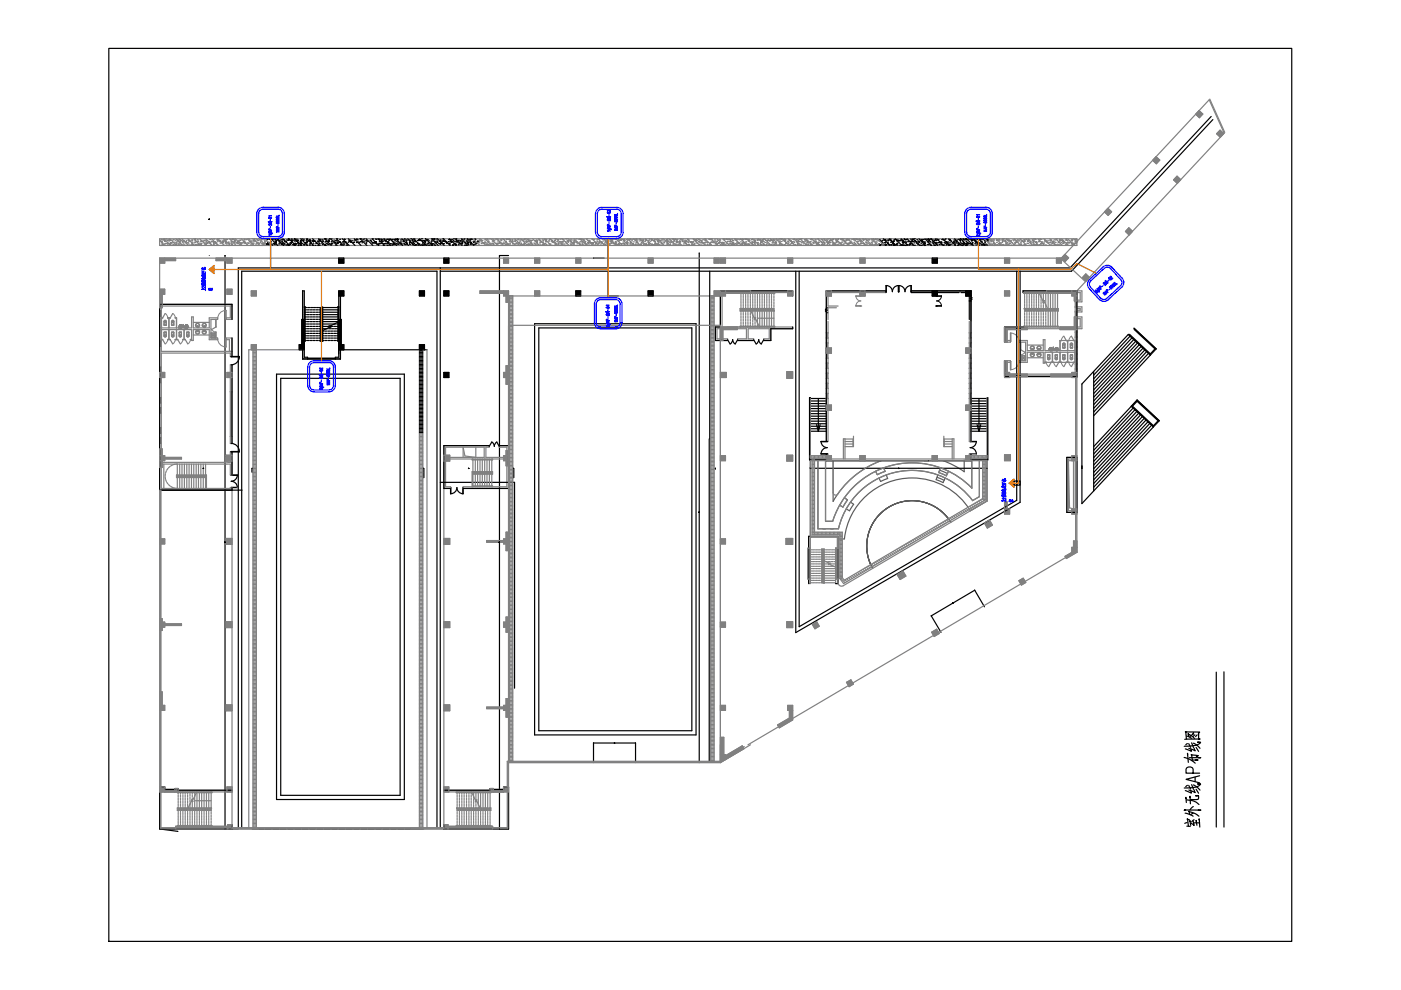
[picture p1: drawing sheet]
<svg xmlns="http://www.w3.org/2000/svg" width="297mm" height="210mm" viewBox="0 0 297 210" stroke-linecap="round" stroke-linejoin="round" font-family="sans-serif">
<g fill="none" stroke="#5b5b5b" stroke-width=".25">
<path d="M171.8 97.7v16M173.4 97.7v14.4h4.4a16 16 0 0 1 12.3-12 16 16 0 0 1 16.1 6M175 97.7v12.8h1.5M176.6 97.7v8.6M185.7 99.9l.3 .7 1.7-.7M186.8 97.7a19.3 19.3 0 0 0-10.2 8.6M187.4 99.2l.2 .7M199.2 99.7l1.7 .7M199.4 99.2l-.4 1 1.7 .7M201.1 99.9l-.5 1M204.4 97.5v2.5l-1.8-1.1-2.7-1.2M206 97.5v6"/>
<path d="M207.6 97.5v7.8l-1.4 .8M209.3 97.7v8.5l-3.6 2.1a14.4 14.4 0 0 0-15.5-6.6 14.4 14.4 0 0 0-11.2 12.6M177.7 114.3h1.3M179 105.5l.7 .5M179.7 106l-1 1.5-.7-.4M180.3 106.5l.7 .4M181 106.9l-.9 1.4-.7-.4M183.8 115.8h.1M183.8 115.7v.1M183.8 115.8v.1M183.8 115.7h.1M183.8 115.9h.1"/>
<path d="M183.8 115.9v.1M183.8 115.6h.1M183.8 116h.1M183.8 115.5h.1M183.8 116.1h.1M183.8 115.4v.1M183.8 116.1v.1M183.8 115.4h.1M183.8 116.2h.1M183.8 115.3v.1M183.8 116.2v.1M183.8 115.3h.1"/>
<path d="M183.8 116.3h.1M183.8 115.2v.1M183.8 116.3v.1M183.8 115.2h.1M183.8 116.4h.1M183.8 116.4v.1M183.8 115.1h.1M183.8 116.5h.1M183.8 115h.1M183.8 116.6h.1M183.8 114.9v.1M183.8 116.6v.1"/>
<path d="M183.8 114.9h.1M183.8 116.7h.1M183.8 114.8v.1M183.8 116.7v.1M183.8 114.8h.1M183.8 116.8h.1M183.8 114.7v.1M183.8 116.8v.1M183.8 114.7h.1M183.8 116.9h.1M183.8 114.6h.1M183.8 117h.1"/>
<path d="M183.9 117.1h.1M183.9 114.5l-.1 .1M183.9 114.5h.1M183.9 114.4v.1M183.9 117.1v.1M183.9 114.4h.1M183.9 117.2h.1M183.9 114.3v.1M183.9 117.2v.1M183.9 114.3h.1M183.9 117.3h.1M183.9 117.3v.1"/>
<path d="M183.9 114.2h.1M183.9 117.4h.1M183.9 114.1v.1M183.9 117.5h.1M183.9 114.1h.1M183.9 114v.1M183.9 117.5v.1M183.9 114h.1M183.9 117.6h.1M183.9 113.9v.1M183.9 117.6l.1 .1M184 117.7h.1"/>
<path d="M184 113.9h-.1M184 113.9h.1M184 113.8h.1M184 117.8h.1M184 113.7v.1M184 117.8v.1M184 113.7h.1M184 117.9h.1M184 117.9v.1M184 113.6v.1M184 118h.1M184 113.6h.1"/>
<path d="M184 113.5v.1M184 118v.1M184 113.5h.1M184 118.1h.1M184.1 113.5h-.1M184.1 118.1v.1M184.1 113.4h.1M184.1 118.2h.1M184.1 113.3v.1M184.1 118.2v.1M184.1 113.3h.1M184.1 118.3h.1"/>
<path d="M184.1 113.2v.1M184.1 118.3v.1M184.1 113.2h.1M184.1 118.4h.1M184.1 113.1h.1M184.1 118.5h.1M184.2 118.5v.1M184.2 113.1h-.1M184.2 113v.1M184.2 113h.1M184.2 118.6h.1M184.2 112.9v.1"/>
<path d="M184.2 118.6v.1M184.2 112.9h.1M184.2 118.7h.1M184.2 112.8h.1M184.2 118.8h.1M184.3 118.8h.1M184.3 112.7v.1M184.3 118.8v.1M184.3 112.7h.1M184.3 118.9h.1M184.3 118.9v.1M184.3 112.6h.1"/>
<path d="M184.3 119h.1M184.3 112.5v.1M184.3 119v.1M184.3 112.5h.1M184.4 119.1h.1M184.4 112.5h-.1M184.4 112.4v.1M184.4 119.1v.1M184.4 112.4h.1M184.4 119.2h.1M184.4 112.3h.1M184.4 119.3h.1"/>
<path d="M184.4 112.2v.1M184.5 119.3v.1M184.5 112.2h-.1M184.5 119.4h.1M184.5 112.2h.1M184.5 112.1h.1M184.5 119.5h.1M184.5 112v.1M184.5 119.5v.1M184.5 112h.1M184.5 119.6h.1M184.6 119.6h.1"/>
<path d="M184.6 111.9h.1M184.6 119.7h.1M184.6 111.8v.1M184.6 111.8h.1M184.6 119.8h.1M184.7 119.8h.1M184.7 111.7h.1M184.7 119.9h.1M184.7 111.6v.1M184.7 119.9v.1M184.7 111.6h.1M184.7 120h.1"/>
<path d="M184.8 111.5h-.1M184.8 111.5h.1M184.8 111.4v.1M184.8 111.4h.1M184.9 111.3l-.1 .1M184.9 111.3h.1M184.9 111.2v.1M184.9 111.2h.1M185 111.1l-.1 .1M185 111.1h.1M185 111v.1M185 111h.1"/>
<path d="M185.1 110.9v.1M185.1 110.9h.1M185.1 110.8v.1M185.1 110.8h.1M185.2 110.7l-.1 .1M185.2 110.7h.1M185.3 110.6h-.1M185.3 110.6h.1M185.4 110.5h-.1M185.4 110.4v.1M185.4 110.4h.1M185.5 110.3l-.1 .1"/>
<path d="M185.5 110.3h.1M185.5 110.2v.1M185.6 110.2h-.1M185.6 110.1v.1M185.6 110.1h.1M185.7 110h.1M185.7 109.9v.1M185.8 109.9h-.1M185.8 109.9h.1M185.8 109.8v.1M185.8 109.8h.1M185.9 109.7l-.1 .1"/>
<path d="M185.9 109.7h.1M186 109.7h-.1M186 109.6v.1M186 109.6h.1M186.1 109.5l-.1 .1M186.1 109.5h.1M186.2 109.4h-.1M186.2 109.4h.1M186.3 109.3l-.1 .1M186.3 109.3h.1M186.3 109.2v.1M186.3 109.2h.1"/>
<path d="M186.4 101.4l.3 .7 1.5-.7M186.4 109.2h.1M186.4 109.1h.1M186.5 109.1h.1M186.5 109v.1M186.5 109h.1M186.6 109h-.1M186.6 109h.1M186.6 108.9h.1M186.7 108.9h.1M186.7 108.8v.1M186.8 108.8h-.1"/>
<path d="M186.8 108.8h.1M186.8 108.7v.1M186.9 108.7h-.1M186.9 108.7h.1M186.9 108.6h.1M187 108.6h-.1M187 108.5v.1M187.1 108.5h-.1M187.1 108.5h.1M187.2 108.4h.1M187.3 108.3v.1M187.3 108.3h.1"/>
<path d="M187.4 108.3h.1M187.4 108.2v.1M187.4 108.2h.1M187.5 108.2h-.1M187.5 108.2h.1M187.5 108.1h.1M187.6 108.1h-.1M187.6 108.1h.1M187.7 108l-.1 .1M187.7 108h.1M187.8 108h-.1M187.8 107.9v.1"/>
<path d="M187.8 107.9h.1M187.9 107.9h.1M187.9 100.7l.3 .8M187.9 107.8v.1M188 107.8h.1M188.1 107.8h.1M188.1 107.7h.1M188.2 107.7h-.1M188.2 107.7h.1M188.3 107.6h-.1M188.3 107.6h.1M188.4 107.6h-.1"/>
<path d="M188.4 107.6h.1M188.5 107.5h-.1M188.5 107.5h.1M188.6 107.4l-.1 .1M188.6 107.4h.1M188.7 107.4h-.1M188.7 107.4h.1M188.7 107.3v.1M188.8 107.3h.1M188.9 107.3h.1M188.9 107.2v.1M189 107.2h-.1"/>
<path d="M189 107.2h.1M189.1 107.2h.1M189.2 107.1l-.1 .1M189.2 107.1h.1M189.3 107.1h-.1M189.3 107.1h.1M189.4 107l-.1 .1M189.4 107h.1M189.5 107h-.1M189.5 107h.1M189.6 106.9l-.1 .1M189.6 106.9h.1"/>
<path d="M189.7 106.9h-.1M189.7 106.9h.1M189.8 106.9h-.1M189.8 106.9h.1M189.8 106.8h.1M189.9 106.8h.1M190 106.8h-.1M190 106.8h.1M190.1 106.7h.1M190.2 106.7h-.1M190.2 106.7h.1M190.3 106.7h-.1"/>
<path d="M190.3 106.7h.1M190.3 106.6v.1M190.4 106.6h-.1M190.4 106.6h.1M190.5 106.6h-.1M190.5 106.6h.1M190.6 106.6h.1M190.7 106.5l-.1 .1M190.7 106.5h.1M190.8 106.5h-.1M190.8 106.5h.1M190.9 106.5h.1"/>
<path d="M191 106.5h-.1M191 106.5h.1M191 106.4v.1M191.1 106.4h-.1M191.1 106.4h.1M191.2 106.4h-.1M191.2 106.4h.1M191.3 106.4h.1M191.4 106.4h-.1M191.4 106.4h.1M191.5 106.3l-.1 .1M191.5 106.3h.1"/>
<path d="M191.6 106.3h.1M191.7 106.3h-.1M191.7 106.3h.1M191.8 106.3h-.1M191.8 106.3h.1M191.9 106.3h-.1M191.9 106.3h.1M192 106.3h.1M192.1 106.2h-.1M192.1 106.2h.1M192.2 106.2h-.1M192.2 106.2h.1"/>
<path d="M192.3 106.2h-.1M192.3 106.2h.1M192.4 106.2h.1M192.5 106.2h.1M192.6 106.2h-.1M192.6 106.2h.1M192.7 106.2h-.1M192.7 106.2h.1M192.8 106.2h-.1M192.8 106.2h.1M192.9 106.2h.1M193 106.2h-.1"/>
<path d="M193 106.2h.1M193.1 106.2h-.1M193.1 106.2h.1M193.2 106.2h-.1M193.2 106.2h.1M193.3 106.2h-.1M193.3 106.2h.1M193.4 106.2h.1M193.5 106.2h.1M193.6 106.2h.1M193.7 106.2h.1M193.8 106.2h.1"/>
<path d="M193.9 106.2h.1M194 106.2h.1M194.1 106.2h.1M194.2 106.2h.1M194.3 106.2h.1M194.4 106.2h.1M194.5 106.2h.1M194.6 106.2h.1M194.7 106.2h.1M194.8 106.2v.1M194.8 106.3h.1M194.9 106.3h.1"/>
<path d="M195 106.3h.1M195.1 106.3h.1M195.2 106.3h.1M195.3 106.3h.1M195.3 106.3l.1 .1M195.4 106.4h.1M195.5 106.4h.1M195.6 106.4h.1M195.7 106.4h.1M195.8 106.4v.1M195.9 106.5h.1M196 106.5h.1"/>
<path d="M196.1 106.5h.1M196.1 106.5v.1M196.2 106.6h.1M196.3 106.6h.1M196.4 106.6h.1M196.5 106.7h.1M196.6 106.7h.1M196.7 106.7h.1M196.7 106.7v.1M196.7 106.8h.1M196.8 106.8h.1M196.9 106.8h.1"/>
<path d="M197 106.8v.1M197 106.9h.1M197.1 106.9h.1M197.2 106.9h.1M197.2 107h.1M197.3 107h.1M197.4 107h.1M197.4 107l.1 .1M197.5 107.1h.1M197.6 107.1h.1M197.7 107.2h.1M197.8 107.2h.1"/>
<path d="M197.8 107.2l.1 .1M197.9 107.3h.1M198 107.3h.1M198 107.4h.1M198.1 107.4h.1M198.2 107.4h.1M198.2 107.4v.1M198.2 107.5h.1M198.3 107.5h.1M198.4 107.6h.1M198.5 107.6h.1M198.6 107.7h.1"/>
<path d="M198.7 107.7h.1M198.7 101.2l1.5 .6M198.7 107.8h.1M198.8 107.8h.1M198.8 107.8l.1 .1M198.8 100.7l-.3 1 1.5 .6M198.9 107.9h.1M198.9 107.9l.1 .1M199 108h.1M199.1 108h.1M199.1 108l.1 .1M199.2 108.1h.1"/>
<path d="M199.2 108.1l.1 .1M199.3 108.2h.1M199.4 108.2v.1M199.4 108.3h.1M199.5 108.3h.1M199.5 108.4h.1M199.6 108.4h.1M199.6 108.5h.1M199.7 108.5h.1M199.8 108.6h.1M199.8 108.6l.1 .1M199.9 108.7h.1"/>
<path d="M200 108.8h.1M200.1 108.8h.1M200.1 108.9h.1M200.2 108.9v.1M200.2 109h.1M200.3 109h.1M200.3 109v.1M200.3 109.1h.1M200.4 109.1v.1M200.4 109.2h.1M200.4 101.4l-.5 .9M200.5 109.3h.1"/>
<path d="M200.6 109.3v.1M200.6 109.4v.1M200.7 109.5h.1M200.7 109.6h.1M200.8 109.6h.1M200.8 109.7h.1M200.9 109.7h.1M200.9 109.7v.1M200.9 109.8h.1M200.9 109.8l.1 .1M201 109.9h.1M201 109.9l.1 .1"/>
<path d="M201.1 110h.1M201.1 110v.1M201.2 110.1h.1M201.2 110.1v.1M201.2 110.2h.1M201.3 110.2h.1M201.3 110.2v.1M201.3 110.3h.1M201.3 110.4h.1M201.4 110.4h.1M201.4 110.5h.1M201.5 110.5v.1"/>
<path d="M201.5 110.6h.1M201.5 110.6l.1 .1M201.6 110.7h.1M206 103.5a17.6 17.6 0 0 0-29.4 7M184.8 120.1h.1M184.8 120.1v.1M184.8 120.2h.1M184.9 120.2h.1M184.9 120.2v.1M184.9 120.3h.1M184.9 120.4h.1M184.9 120.4l.1 .1"/>
<path d="M185 120.5h.1M54.9 175.8h1M56.3 175.8h1.1M57.9 175.8h1.1M59.5 175.8h1.1M61 175.8h1.1M62.6 175.8h1.1M64.1 175.8h1.2M65.7 175.8h1.1M67.2 175.8h1.2M68.8 175.8h1.1M70.4 175.8h1.1"/>
<path d="M71.9 175.8h1.1M73.5 175.8h1.1M75.1 175.8h1.1M76.6 175.8h1.1M78.2 175.8h1.1M79.7 175.8h1.1M81.3 175.8h1.1M82.8 175.8h1.2M84.4 175.8h1.1M86 175.8h1"/>
</g>
<g fill="none" stroke="#000" stroke-width=".25">
<path d="M23.1 10.3h250.8v189.3h-250.8zM256.8 24.7l-29.9 32.1h-176.4v118.7M257.2 25.4l-30 32.1h-133.9M44.3 46.5h.1M44.4 46.5h.1M47.7 54.2v121.6M56.5 51.7l.1 .2zM56.6 50.7h.1M56.6 51.7h.1M56.7 51.7h.1M56.7 51.4h.1M56.8 51.9h.1"/>
<path d="M56.9 51.5h.1M57.1 51.6l.1 .1zM57.1 50.8h.1M57.2 50.7l.1 .1zM57.3 51.4h.1M57.3 51.7h.1M57.3 51.2h.1M57.4 50.6v6.2M57.4 51.9h.1M57.5 50.6l1.4 1.4M57.7 52l-.1-.1h.1v.1M57.7 50.8h.1"/>
<path d="M57.9 51.7h.1M57.9 51.6h.1M58 51.7h.1M58.2 51.8h.1M58.2 50.9h.1M58.3 50.8h.1M58.3 51.2h.1M58.4 51.4h.1M58.4 51.4l.1 .1zM58.5 51.7h.1M58.5 51.1l.1 .1zM58.6 51h.1"/>
<path d="M58.7 50.6l1.5 1.4M58.9 50.8h.1M59.1 51.7h.1M59.1 51.2h.1M59.1 51.5h.1M59.2 51h.1M59.3 51.5h.1M59.5 50.8h.1M59.6 51.7h.2l-.1 .2zM59.7 51.8h.1M59.8 51.1v.1zM59.8 51.5l.1 .1z"/>
<path d="M59.8 50.8h.1M59.9 51.5h.1M60 51.9h.1M60 50.6l1.4 1.4M60 51.6h.1M60.1 50.9h.1M60.2 51.6h.1M60.3 51.8h.1M60.3 51.2h.1M60.5 51.3h.1M60.6 51.2h.1M60.6 52h.1"/>
<path d="M60.7 50.9h.1M60.9 51.8h.1M60.9 51.9h.1M61 51h.1M61.1 50.6h.1M61.1 50.9l.1 .1zM61.1 52h.1M61.2 51.8h.1M61.2 50.6l1.5 1.4M61.3 50.9h.1M61.4 51.5h.1M61.4 51.8h.1"/>
<path d="M61.6 51.5l.2-.1v.2zM61.7 50.7h.1M61.8 51.1h.1M61.8 50.9l.1 .1zM61.9 50.9h.1M61.9 51.3h.1M62 51.9h.1M62.1 51.9h.1M62.1 50.9h.1M62.3 51.9l.1 .1zM62.4 50.6h.1M62.4 51.1h.1"/>
<path d="M62.5 51.6h.1M62.5 50.9h.1M62.5 50.6l1.4 1.4M62.6 51.9h.1M62.8 51.7h.1M62.8 50.7h.1M62.8 51.2h.1M63.1 51h.1M63.1 51.3l.1 .1zM63.1 51.6h.1M63.2 52h.1M63.2 51.9h.1"/>
<path d="M63.6 51.5h.1M63.6 51.7h.2zM63.6 51.2h.2v.2zM63.7 51h.1M63.7 52h.1M63.8 51.4h.1M63.8 50.6l1.4 1.4M63.8 51.9h.1M63.9 51.6h.1M64 50.7h.1M64.3 51h.1M64.3 50.7h.1"/>
<path d="M64.4 51.9h.1M64.4 51.8l.1 .1zM64.5 51.9h.1M64.6 51.4h.1M64.7 51.6h.1M64.9 51h.1M65 50.8h.1M65 52h.1M65 51.4l.1 .1zM65 51.2h.1M65 50.6l1.4 1.4M65.1 51.2h.1"/>
<path d="M65.1 50.7l.1 .1zM65.5 51h.1M65.6 51.7h.1M65.6 52h.1M65.6 50.8h.1M65.7 51.2h.1M65.7 51h.1v.1zM65.7 51.7h.1M65.8 51.4h.1M65.9 51.6h.1M66.1 51.1h.1M66.2 52h.1"/>
<path d="M66.3 51h.1M66.3 50.6l1.4 1.4M66.3 51.2l.1 .1zM66.4 51.7h.1M66.5 51.2h.1M66.5 51.2l-.1-.1 .1 .2M66.5 51.2v.1M66.7 51.1h.1M66.8 52h.1M67 51.5h.1M67 51.6h.1M67.2 51.1h.1"/>
<path d="M67.4 51.2h.1M67.4 52h.1M67.4 51.5h.1M67.5 50.8h.1M67.5 50.6l1.5 1.4M67.6 51.1h.1M67.7 50.9l.1 .1zM67.7 52h.1M67.7 50.8h.2v.1zM67.7 51.6l.1 .1zM67.8 51.1h.1M68.2 51.6h.1"/>
<path d="M68.2 50.9h.1M68.2 51.3h.1M68.3 51.9h.1M68.4 50.9h.1M68.4 51.2h.1M68.8 50.6h.1M68.8 50.6l1.4 1.4M68.9 51.3h.1M68.9 52h.1zM68.9 51.8h.1M69 51.2h.1M69 50.7l.1 .1z"/>
<path d="M69 52h.1M69.2 51.6h.1M69.3 51.3h.1M69.5 51.8h.1M69.5 51.1h.1M69.5 50.9h.1M69.6 51.8h.1M69.6 51.2h.1M69.7 50.9l.1 .2zM69.8 50.6h.1M70.1 50.6l1.4 1.4M70.2 51.6h.1"/>
<path d="M70.2 51.2h.1M70.2 50.7h.1M70.3 51.7l.1 .1zM70.4 51.6h.1M70.8 50.9h.1M70.8 51.3h.1M71 51.4l.1 .1zM71.1 52h.1M71.1 51h.1M71.3 51.6h.1M71.3 50.6l1.4 1.4M71.4 50.6h.1"/>
<path d="M71.4 51.3h.1M71.4 50.9h.1M71.5 51.4h.1M71.5 51.6h.1M71.6 51.4l.1 .2zM71.8 54.7h1.1v1.1h-1.1zM71.9 51.2h.1M72 51.3h.1M72 50.8h.1M72 51.4h.1M72.1 51.4h.1M72.2 51.9h.1"/>
<path d="M72.3 51.8v.1zM72.6 51.3h.1M72.6 50.6l1.4 1.4M72.7 51.6h.1M72.7 51.2h.1M72.8 51.9h.1M72.9 51.2l.1 .1zM72.9 51.7h.1M73 50.8h.1M73 50.7l.1 .2zM73.2 51.3h.1M73.4 51.7h.1"/>
<path d="M73.7 51.9l-.2 .1h.1M73.8 51.4h.1M73.9 50.6l1.4 1.4M73.9 51.1h.1M74 51h.1M74.1 51.2h.1M74.3 51h.1zM74.3 51.2l.1 .1zM74.4 51.4h.1M74.6 51h.1M74.8 51.4h.1M75 51.4h.1"/>
<path d="M75 51.1h.1M75.1 50.6l1.4 1.4M75.2 50.8h.1M75.5 51.4h.1M75.6 50.7l.1 .1zM75.8 50.9h.1M75.9 51.3h.1M76.1 51.4h.1M76.3 50.6l1.5 1.4M76.4 51.2h.1M76.5 50.6h.1M76.7 51.2h.1"/>
<path d="M76.7 51.5h.1M76.9 50.8h.1M77.1 50.7h.1M77.2 51.1h.1M77.6 51.5h.1v.1M77.6 51l.1 .1zM77.6 50.6l1.5 1.4M77.8 51.2h.1M78.4 50.9h.1M78.5 51h.1M78.6 51.2h.1M78.9 50.6l1.4 1.4"/>
<path d="M78.9 51.4l.1 .1zM79 50.6h.1M79.1 51.6h.1M79.2 51.4h.1M79.4 51.3h.1M79.4 51.6h.1M79.5 51.3h.1zM79.6 50.7h.1M79.6 51.2h.2v.2zM79.7 51.6h.1M79.7 50.8h.1M79.9 51.9h.1"/>
<path d="M80.1 50.6l1.5 1.4M80.2 50.7h.1M80.2 51.9v.1zM80.3 51.6h.1M80.3 51.7h.1M80.3 50.8h.1M80.4 50.7h.1M80.4 51.2h.1M80.5 51.7h.1M80.6 51.3h.1M80.8 50.7h.1M80.9 51l.1 .1z"/>
<path d="M80.9 51.6h.1M80.9 51.2h.1M80.9 50.8l.1 .1zM81 51.2h.1M81.1 51.7h.1M81.2 52h.1M81.3 51.1h.1M81.4 50.7h.1M81.4 50.6l1.4 1.4M81.5 51.6h.1M81.6 51h.2v.2zM81.7 51h.1"/>
<path d="M81.7 51.6h.1M81.8 51.7h.1M82 50.8h.1M82.1 51.7h.1M82.1 52h.1M82.2 51.4h.1M82.2 50.8h.1zM82.2 51.2l.1 .1zM82.4 51.5h.1M82.4 52h.1M82.4 51h.1M82.5 50.8h.1"/>
<path d="M82.7 51.7h.1M82.7 50.6l1.4 1.4M82.8 51.7h.1M82.9 50.9h.1M83.1 52h.1M83.1 51.8h.1M83.1 50.8h.1M83.2 51.2h.1M83.3 51.7h.1M83.4 51.8l.1 .1zM83.5 51.6v.2zM83.6 50.9h.1"/>
<path d="M83.6 51.3h.1M83.7 50.8h.1v.1zM83.7 50.8h.1M83.9 51.7h.1M83.9 50.6l1.4 1.4M84 51.6h.1M84.1 51.2h.1M84.2 50.7h.1M84.2 51.7h.1M84.2 50.6h.1M84.3 51.3h.1M84.3 50.8h.1"/>
<path d="M84.3 51.8h.1M84.5 51.7h.1M84.8 51.5l.1 .1zM84.9 51.1h.1M84.9 50.9h.1M85 51.5h.1M85 51.8h.1M85 51.7h.1M85.2 50.6l1.4 1.4M85.4 51.2h.1M85.5 50.9h.1M85.5 51l.1 .1z"/>
<path d="M85.6 51.6h.1M85.6 51.8h.1M85.8 50.6h.1M85.9 51.9h.1M85.9 50.9h.1M86.1 50.9h.1M86.1 51.5h.1M86.1 51.3l.1 .1zM86.2 51.6h.1M86.2 51.8h.1M86.4 50.6l1.5 1.4M86.7 50.9h.1"/>
<path d="M86.8 51h.1M86.8 51.3h.1M86.8 51.4v.2zM86.8 51.8h.1M86.8 51.4h.1M87.1 50.6h.1M87.3 51.7h.1M87.3 50.9h.1M87.4 50.8h.1M87.4 51.9h.1M87.5 51v.1zM87.5 51.4h.1"/>
<path d="M87.5 51.9h.1M87.7 51.2h.1M87.7 51.6h.1M87.7 50.6l1.4 1.4M87.8 50.7h.1M87.9 51h.1M88 51.2h.1M88 51.9h.1M88.1 51.9v.1zM88.1 51.2h.1M88.2 51.9h.1M88.5 51h.1"/>
<path d="M88.5 51.6h.1M88.6 51.9h.1M88.6 52h.1M88.7 51h.1M88.8 50.8l.1 .1zM88.8 51.7h.1M89 50.6l1.4 1.4M89.1 51h.1M89.2 51.9h.1M89.4 51h.1M89.4 50.6h.1M89.5 51.7h.1"/>
<path d="M89.6 52h-.1h.1M89.6 51.4h.1M89.7 51h.1M89.8 51.9h.1M89.8 51h.1M89.9 51.2h.1M90 51.1h.1M90 51.8l.1 .1zM90.1 51.5h.1M90.1 51.3v.1zM90.2 50.6l1.5 1.4M90.2 50.6h.1"/>
<path d="M90.3 51h.1M90.4 52h.1M90.5 51.7h.1M90.5 50.8h.1M90.6 50.9h.1M90.7 51.5h.1M90.7 51.6h.1M90.8 52h.1M90.8 51.1h.1M91 52h.1M91.3 51.3h.1M91.4 51.6l.1 .1z"/>
<path d="M91.4 51.7v.1zM91.4 52h.1M91.4 51.1h.1M91.5 50.6l1.4 1.4M91.5 51.7h.2v.2zM91.6 52h.1M91.6 50.6h.1M91.6 51.7h.1M91.7 50.7h.1M91.8 51.7h.1M91.9 50.7h.1M92 51.1h.1"/>
<path d="M92 51.8h.1M92.1 50.6l.1 .2zM92.2 52h.1M92.2 51.3h.1M92.4 51.5h.1M92.5 50.7h.1M92.6 51.1h.1M92.7 51.3l.1 .1zM92.8 50.6l1.4 1.4M93 51.6h.1M93.2 51.2h.1M93.3 51.8h.1"/>
<path d="M93.3 51.6h.1M93.3 50.9h.1M93.3 56.8v118.7M93.4 51l.1 .2zM93.5 51.4h.1M93.5 51.5h.2v.1zM93.8 51.2h.1M93.9 51h.1M93.9 50.6h.1M93.9 51.6h.1M94 50.6l1.4 1.4M94 51.7h.1"/>
<path d="M94 51.1l.1 .1zM94.1 54.7h1.1v1.1h-1.1zM94.2 51.2h.1M94.4 51.2h.1M94.4 51.3h.1M94.6 51.4h.1M94.7 51.5v.1zM95 51.2h.1M95.1 50.8h.1M95.1 51.6h.1M95.2 51.9h.1M95.2 51.6h.1"/>
<path d="M95.3 50.6l1.4 1.4M95.4 51.2h.1M95.4 50.8l.1 .1zM95.6 51.3l.1-.1v.2zM95.6 51.2h.1M95.7 50.8h.1M95.8 51.2h.1M96 51.9v.1zM96 51.9h.1M96.1 51h.1M96.1 50.6h.1M96.2 51.3h.1"/>
<path d="M96.3 51.7h.1M96.5 51.3h.1M96.5 51.7h.1M96.5 50.6l1.5 1.4M96.6 51.9l.1 .1zM96.7 51.3h.1M96.7 50.9l.1 .1zM96.8 50.6h.1M96.8 51.3h.1M97 51.3h.1M97.1 51h.1M97.2 51.7h.1"/>
<path d="M97.2 51.9h.1M97.2 50.9h.1M97.4 51.3h.1M97.5 51.6h.1M97.6 51h.2l-.1 .2zM97.8 51.5h.1M97.8 50.6l1.4 1.4M97.9 51.7h.1M97.9 50.7h.1M98 51.3h.1M98 51.6l.1 .1zM98 51.3v.1z"/>
<path d="M98.3 50.9h.1M98.4 50.6h.1M98.5 52h.1M98.6 51.4h.1M98.6 51.7h.1M98.8 52h.1M98.8 51.1h.1M99 51.3h.1M99 50.9h.1M99 51.6h.1M99.1 50.7h.1M99.1 50.6l1.4 1.4"/>
<path d="M99.2 51.4h.1M99.3 51.4l.1 .1zM99.3 51.7v.2zM99.6 50.7h.1M99.6 50.8h.2v.1zM99.7 51.4h.1M99.7 51.8h.1M99.8 51.4h.1M99.8 51.6h.1M100 50.7l.1 .1zM100.3 51.2h.1M100.4 51.4h.1"/>
<path d="M100.4 51.8h.1M100.6 51.1l.1 .1zM100.6 51.8h.1M100.6 50.7h.1M100.7 50.8h.1M100.8 51.7h.1M100.9 51.4h.1M101 51.6h.1M101.2 51.3h.1M101.3 51.1v.1zM107.8 54.2h-1.9v121.6M125.8 54.7h2.3"/>
<path d="M128.9 50.6v6.2M128.9 57.5v5.6M148.3 53.7v108M150.5 57.5v35.6M168.7 57.5v76.6l47.6-27.6v-49M169.4 57.5v75.4l46.2-26.8v-48.6M186.4 50.9h.1M186.4 51.7v.1M186.5 50.9h.1M186.5 52h.1M186.5 51.1h.1M186.6 51.9h.1"/>
<path d="M186.9 51.1v.1zM186.9 51.5h.1M187 51.5h.1M187.1 51h.1M187.2 51.9h.1M187.2 51.8h.2v.1zM187.3 50.6l1.4 1.4M187.4 51.4h.1M187.5 50.9h.1M187.6 52h.1M187.6 50.8h.1M187.7 51h.1"/>
<path d="M187.7 51.4l.1 .1zM187.7 51.1h.1M187.8 51.9h.1M187.8 51.8h.1M188.1 50.9h.1M188.2 51.3h.1M188.2 51.5v.2zM188.3 51h.1M188.3 51.8h.1M188.4 51.9h.1M188.4 50.9h.1M188.5 50.6l1.5 1.4"/>
<path d="M188.7 50.9h.1M188.7 50.7h.1M188.8 51.4h.1M188.8 51h.1M188.8 51.9h.1M188.9 51.8h.1M189 51.9h.1M189 51.2l.1 .1zM189.2 51.5h.1M189.3 51.6h.1v.1zM189.3 51.2h.1M189.4 51.2h.1"/>
<path d="M189.4 51h.1M189.5 51.9h.1M189.5 51.8h.1M189.5 52h.1M189.5 50.8h.1M189.6 52h.1M189.8 50.6l1.4 1.4M189.9 50.8h.1M190 51.8h.1M190.1 51.1h.1M190.1 51.6h.1M190.2 52h.1"/>
<path d="M190.2 51.6h.1M190.2 50.9v.1zM190.4 50.9l.1 .1zM190.6 51.1h.1M190.7 51h.1M190.8 52h.1M190.9 50.9h.1M191.1 50.6l1.4 1.4M191.1 51.9h.1M191.2 50.9h.1M191.2 51.1h.1M191.3 51.3h.2l-.1 .2z"/>
<path d="M191.3 51h.1M191.3 52h.1M191.3 51.5h.1M191.4 51.4h.1M191.5 51.5h.1M191.5 51.3v.2zM191.6 52h.1zM191.7 50.7l.1 .1zM191.8 51.1h.1M191.9 52h.1M191.9 50.8h.1M192 51.5h.1"/>
<path d="M192.1 51.3h.1M192.1 51.9h.1M192.1 50.8h.1M192.3 51.9h.1M192.3 50.6l1.4 1.4M192.4 51.2h.1M192.6 51.3h.1M192.7 51.9h.1M192.8 51.8v.1zM192.9 51.7l.1 .1zM193 51.6h.1M193 51.2h.1"/>
<path d="M193 50.7h.1M193.2 50.9h.1M193.2 51.3h.1M193.3 51.7h.1M193.3 51.1h.2v.1zM193.4 51.9h.1M193.5 50.7v.1zM193.6 50.6l1.4 1.4M193.6 51.2h.1M193.8 51.5h.1M193.8 50.6h.1M193.9 52h.1"/>
<path d="M193.9 51.1h.1M194.2 51.2h.1M194.3 51.5l.1 .1zM194.4 50.8h.1M194.5 51.1h.1M194.6 51.9h.1M194.6 51.6h.1M194.8 51.2h.1M194.8 51.2v.1zM194.8 51.4h.1M194.8 50.6l1.5 1.4M195 52h.1"/>
<path d="M195.1 51h.1M195.2 50.9h.1M195.2 51.6h.1M195.3 52h.1M195.4 50.9l.1-.1v.2zM195.4 51.3h.1M195.4 50.9h.1M195.6 51.2l.1 .1zM195.6 51.9h.1M195.7 51.7h.1M195.8 50.8h.1M195.9 51.4h.1"/>
<path d="M196 52h.1M196 51.3h.1M196 51.5h.1M196.1 51.6v.1zM196.1 50.6l1.4 1.4M196.4 50.7h.1M196.6 51.3h.1M196.6 51.8h.1M196.6 50.8h.1M196.7 51.2h.1M196.8 51.9h.1M196.8 50.6h.1"/>
<path d="M196.9 51.7h.1M196.9 50.8h.1M196.9 51l.1 .1zM197.1 50.7h.1M197.1 51.2h.1M197.2 51.3h.1M197.4 50.6l1.4 1.4M197.4 52h.1M197.5 50.6v.2M197.6 51.5h.1M197.7 54.7h1v1.1h-1zM197.7 50.9h.1"/>
<path d="M197.8 51.3h.1M197.8 51.2h.1M197.8 51.6h.1M197.9 51.9h.1M198.1 51v.1zM198.2 52h.1M198.3 51.5h.1M198.3 50.7l.1 .1zM198.4 51.4h.1M198.4 51h.1M198.5 51.7h.1M198.5 51.9h.1"/>
<path d="M198.5 50.9h.1M198.6 50.6l1.4 1.4M198.7 51.5h.1M198.9 50.8h.1M198.9 51.4h.1M199.1 51.5h.1M199.1 51.9h.1M199.4 51.4v.1zM199.5 51.3h.1M199.5 51.8l.1 .1zM199.5 51.4h.1M199.6 50.8h.1"/>
<path d="M199.8 51.9h.1M199.9 50.6l1.4 1.4h-.2M200 50.9h.1M200.1 51.4h.1M200.1 51.9h.1M200.3 50.8h.1M200.3 51.3h.1M200.4 51.6h.1M200.4 50.6h.1M200.5 51.5h.1M200.6 51.2h.1M200.7 51.8v.1z"/>
<path d="M200.7 51.5h.1M200.9 51.5l.1 .1zM201 51.3h.1M201 51.7h.1M201.1 50.8h.1M201.1 52h.1M201.1 50.6l1.5 1.4M201.3 52h.1M201.3 51h.1M201.3 51.5h.1M201.3 51.9h.1M201.4 50.8v.1z"/>
<path d="M201.6 51.1h.1M201.7 51.8h.1M201.9 51.5h.1M202.2 51.3h.1h-.1M202.2 51.3h.1M202.2 50.9h.1M202.3 51.6h.1M202.4 51.9h.1M202.4 50.6l1.4 1.4M202.5 51h.1M202.5 51.5h.1M202.7 51.2v.1z"/>
<path d="M202.8 51.5h.1M202.9 50.9h.1M203 52h.1M203.1 51.6h.1M203.1 51.7h.1M203.2 50.8h.1M203.2 51.8h.1v.2zM203.4 50.8h.1M203.5 50.9h.1M203.5 51l.1 .1zM203.6 50.6h.1M203.6 51.4h.1"/>
<path d="M203.6 51.9h.1M203.7 50.6l1.4 1.4M203.7 51.6h.1M204 51.6v.1zM204 52h.1M204.1 51.1h.1M204.1 50.7h.1M204.2 50.7h.1M204.2 51.4h.1M204.3 51.8h.1M204.3 51.6h.1M204.3 51.7h.1"/>
<path d="M204.3 50.7h.1M204.5 50.9h.1M204.6 51.9h.1M204.7 50.6v.1M204.7 50.7h.1M204.8 52h.1M204.8 50.6l-.1 .1M204.8 51.2h.1M204.9 51.6h.1M204.9 50.8l.1 .1zM204.9 51.9h.1M204.9 50.6l1.5 1.4"/>
<path d="M205 51.4h.1M205 51.5h.1M205.2 51.6h.2v.1zM205.3 50.7h.1M205.5 51.6h.1M205.5 51.7h.1M205.7 50.8h.1M205.8 51.9h.1M205.9 51.8h.1M205.9 50.7h.1M205.9 50.9h.1M206 51v.1z"/>
<path d="M206.1 51.7h.1M206.1 51h.1M206.1 51.8l.1 .1zM206.1 51.4h.1M206.2 50.6l1.4 1.4M206.5 50.8h.1M206.7 51.7h.1M206.7 51h.1M206.7 50.9h.1M206.8 51.5h.1M206.8 51.2h.1M206.9 51.9h.1"/>
<path d="M207.1 50.8h.1M207.2 51.7h.1M207.2 51.3h.2v.2zM207.3 51.4v.2zM207.3 51.5h.1M207.3 50.8h.1M207.4 51.5h.1M207.4 50.6l1.5 1.4M207.5 51.6h.1M207.5 51.9h.1M207.7 50.8h.1M207.8 51.6h.1"/>
<path d="M207.9 51.7h.1M207.9 50.8h.1M208 51.2h.1M208 51.3h.1M208.1 51.9h.1M208.1 52h.1M208.3 50.8h.1M208.4 51.7h.1M208.6 51.9v.1zM208.6 50.6h.1M208.7 51.9h.1M208.7 51h.1"/>
<path d="M208.7 51.7h.1M208.8 51.3l.1 .1zM208.9 50.8h.1M209 50.9h.1M209 51.8h.1M209.2 52h.1M209.2 50.6h.1M209.3 51.1h.1v.1zM209.3 51.1h.1M209.3 50.8v.1zM209.5 50.9h.1M49 75.6l1.7 .1z"/>
<path d="M49.2 67.7v-3.2h-15.4v39.4h17.5M49.2 71.7v3.9M49.2 77.4v16.6M50.8 75.7a1.74 1.74 0 0 1-1.8 1.7M58.6 79.3h27.1v90.2h-27.1zM64.5 72.2h.5M64.5 71.7h.5M64.5 71.2h.5M64.5 70.7h.5M64.5 70.2h.5M64.5 69.7h.5M64.5 69.2h.5"/>
<path d="M64.5 68.7h.5M64.5 68.2h.5M64.5 67.7h.5M64.5 67.2h.5M64.5 66.7h.5M64.5 66.2h.5M64.5 65.7h.5M64.5 65.2h.5M64.5 73.1h-1.1v1.1h1.1M64.5 67.7h-.5v5.4M64.5 65.1l.1 .4M64.5 65h.2v.5"/>
<path d="M64.6 71.9l-.1 .4M64.6 65.7v.4M64.6 66.3v.4M64.6 66.9v.5M64.6 67.5v.5M64.6 68.2v.4M64.6 68.8v.4M64.6 69.4v.5M64.6 70v.5M64.6 70.7v.4M64.6 71.3v.4M64.7 71.9v.5h-.2"/>
<path d="M64.7 65.7v.4M64.7 66.3v.4M64.7 66.9v.5M64.7 67.5v.5M64.7 68.2v.4M64.7 68.8v.4M64.7 69.4v.5M64.7 70v.5M64.7 70.7v.4M64.7 71.3v.4M65.1 72.2h.5M65.1 71.7h.5"/>
<path d="M65.1 71.2h.5M65.1 70.7h.5M65.1 70.2h.5M65.1 69.7h.5M65.1 69.2h.5M65.1 68.7h.5M65.1 68.2h.5M65.1 67.7h.5M65.1 67.2h.5M65.1 66.7h.5M65.1 66.2h.5M65.1 65.7h.5"/>
<path d="M65.2 65.2h.5M65.2 76h5.9M65.2 75.9h5.9M65.8 72.2h.4M65.8 71.7h.4M65.8 71.2h.4M65.8 70.7h.4M65.8 70.2h.4M65.8 69.7h.4M65.8 69.2h.4M65.8 68.7h.4M65.8 68.2h.4"/>
<path d="M65.8 67.7h.4M65.8 67.2h.4M65.8 66.7h.4M65.8 66.2h.4M65.8 65.7h.4M65.8 65.2h.5M66.4 72.2h.4M66.4 71.7h.4M66.4 71.2h.4M66.4 70.7h.4M66.4 70.2h.4M66.4 69.7h.4"/>
<path d="M66.4 69.2h.4M66.4 68.7h.4M66.4 68.2h.4M66.4 67.7h.4M66.4 67.2h.4M66.4 66.7h.4M66.4 66.2h.4M66.4 65.7h.4M66.5 65.2h.4M67 72.2h.5M67 71.7h.5M67 71.2h.5"/>
<path d="M67 70.7h.5M67 70.2h.5M67 69.7h.5M67 69.2h.5M67 68.7h.5M67 68.2h.5M67 67.7h.5M67 67.2h.5M67 66.7h.5M67 66.2h.5M67 65.7h.5M67.1 65.2h.4"/>
<path d="M67.6 72.2h1.1M67.6 71.7h.5M67.6 71.2h.5M67.6 70.7h.5M67.6 70.2h.5M67.6 69.7h.5M67.6 68.7h.5M67.6 68.2h.5M67.6 67.7h.5M67.6 67.2h.5M67.6 66.2h.5M67.6 65.7h.5v.4"/>
<path d="M67.7 65.2h4.1M67.9 65.2v.4M67.9 65.8v.4M67.9 66.4v.4M67.9 67v.5M67.9 67.6v.5M67.9 68.3v.4M67.9 68.9v.4M67.9 69.5v.4M67.9 70.1v.5M67.9 70.8v.4M67.9 71.4v.4"/>
<path d="M68 65.2v.3M68 65.7v.5M68 66.3v.5M68 67v.4M68 67.6v.4M68 68.2v.5M68 68.8v.5M68 69.5v.4M68 70.1v.4M68 70.7v.5M68 71.3v.5M68.1 68.8v.4h-.5"/>
<path d="M68.1 66.3v.4h-.5M68.1 65.2v.3M68.1 66.9v.5M68.1 67.5v.5M68.1 68.2v.4M68.1 69.4v.5M68.1 70v.5M68.1 70.7v.4M68.1 71.3v.4M68.1 71.9v.3M68.3 71.7h.4M68.3 71.2h.4"/>
<path d="M68.3 70.7h.4M68.3 67.8v.4h3.5l-1.7 .9v.3l-.3-.3v.3l-1.5 .8h.4M68.3 69.7h1.2M68.3 69.2h1.5M68.3 68.7h2.9M68.3 67.7h3.5M68.3 67.2h3.5M68.3 66.7h3.5M68.3 66.2h3.5M68.3 65.7h3.5M68.3 65.2v.5M68.3 65.9v.5"/>
<path d="M68.3 66.5v.5M68.3 67.2v.4M68.3 68.4v.4M68.3 69v.5M68.3 69.7v.8M68.3 70.6v.5M68.3 71.3v.4M68.3 71.9v.3M68.3 65.4l.1-.3v.5M68.3 65.5v.5M68.3 66.2v.4M68.3 66.8v.4"/>
<path d="M68.3 67.4v.5M68.3 68v.5M68.3 68.6v.5M68.3 69.3v.4M68.3 69.9v.6M68.3 70.7v.4M68.3 71.9v.4h-.3v-.3M68.4 71.9v.5h-.5v-.4M68.4 65.8v.5M68.4 66.4v.5M68.4 67.1v.4M68.4 67.7v.4"/>
<path d="M68.4 68.3v.5M68.4 68.9v.5M68.4 69.6v.9M68.4 70.7v.4M68.4 71.3v.5M68.9 72.2h.4M68.9 71.7h.4M68.9 71.2h.4M68.9 70.7h.4M68.9 70.2h.4M69.5 72.2h.5M69.5 71.7h.5"/>
<path d="M69.5 71.2h.5M69.5 70.7h.5M69.5 70.2h.5M69.7 69.7h.4M69.9 69.2h.6M70.1 72.2h.5M70.1 71.7h.5M70.1 71.2h.5M70.1 70.7h.5M70.1 70.2h.5M70.3 69.7h.4M70.7 69.2h.5"/>
<path d="M70.8 72.2h.4M70.8 71.7h.4M70.8 71.2h.4M70.8 70.7h.4M70.8 70.2h.4M70.9 69.7h.5M71.4 69.2h.4M71.4 72.2h.4M71.4 71.7h.4M71.4 71.2h.4M71.4 70.7h.4M71.4 70.2h.4"/>
<path d="M71.4 68.7h.4M71.5 69.7h.3M71.6 68v4.4h.2M71.6 65.5v.5M71.6 66.1v.5M71.6 66.8v.4M71.6 67.4v.4M71.7 65.5v.5M71.7 66.2v.4M71.7 66.8v.4M71.7 67.4v.5M71.7 68l.1 4.3"/>
<path d="M71.8 62.8h1.1v-1.1h-1.1v14h-.7v.4M71.8 61.9h.4v14.2h-8v-14.4h.3v14h.7v.4M71.8 65.1l-.1 .3M71.8 74.2h18.7M71.8 73.1h1.1v1.1M71.8 67.7h.5v5.4M71.8 65h-.2v.3M88.9 61.7h1.1v1.1h-1.1zM88.9 76.1h.7M88.9 75.6h.7M88.9 74.2v-1.1h1.1v1.1M88.9 79h.7"/>
<path d="M88.9 79.8h.7M88.9 79.5h.7M88.9 79.2h.7M88.9 78.7h.7M88.9 78.4h.7M88.9 78.1h.7M88.9 77.8h.7M88.9 77.5h.7M88.9 77.3h.7M88.9 77h.7M88.9 76.7h.7M88.9 76.4h.7"/>
<path d="M88.9 75.9h.7M88.9 75.3h.7M88.9 75h.7M88.9 74.7h.7M88.9 74.4h.7M94.1 61.7h1.1v1.1h-1.1zM94.1 79h1.1v1h-1.1zM113.3 68.6h34.3v87.2h-34.3zM114.2 69.5h32.5v85.4h-32.5zM123.1 61.7h-1v1.1h1M128.8 62.8h2.3M137.4 61.7h1.1v1.1h-1.1z"/>
<path d="M154.3 72l.5 .9M156.4 72l-.5 .9-.4-.4-.2-.5-.1 .5-.4 .4M156.4 72.2h3.4M159.8 72l.5 .9 .4-.4 .2-.5 .1 .5 .4 .4 .5-.9M168.1 62.8v-1.1h-15.4v7.6h-1v2.9h2.6M168.1 69.3v.4h-4.7v2.5h-1.5M175.4 65.2l-.4 .4 .4 .2-.4 .1 .4 .4M187.9 61.9v-1.3v1.4M187.9 61.7h-12.7v31.9M187.9 60.5a1.3 1.3 0 0 1 1.3 1.3 1.3 1.3 0 0 1 1.3-1.3v1.4M190.5 60.6h.1v1.3h-.1zM190.6 60.5a1.3 1.3 0 0 1 1.3 1.3 1.3 1.3 0 0 1 1.2-1.3"/>
<path d="M193.1 60.6l.1 1.3M193.1 60.6l.1 1.4h4.5M193.2 61.7h12.7v31.9M197.7 61.7v1.1h1.9h-1.1M198.4 64.9l1.2-.1-1.1 .1M198.7 61.7v1.1M198.7 62h4.7M203.7 62h1.1M204.8 61.7v1.1h1.1M205.5 63.8h.4M205.5 62.8v4.9M205.7 62.8l.4 .3-.4 .2 .4 .1-.4 .4"/>
<path d="M216.9 62v-.3h11.4v18.2h-15.3v-3.4M217 69.3h-4v3.3M231.9 78.8v25.3M239.6 71.3l-7.7 8.2M240 71.6l-8.1 8.7M240.4 72l-8.5 9.1M240.4 69.6l4.7 4.4-1.2 1.3M240.5 69.8l4.4 4.2-1 1-4.4-4.1M240.8 72.4l-8.9 9.5M241.2 72.7l-9.3 10M241.6 73.1l-9.7 10.4M242 73.4l-10.1 10.8"/>
<path d="M242.3 73.8l-10.4 11.2M242.7 74.2l-10.8 11.6M243.1 74.5l-11.2 12.1M243.5 74.9l-11.6 12.5M243.9 75.3l-4.7-4.4-9.8 10.5v25.4l15.2-16.3M243.9 75.3l-12 12.9M43.1 99.3h.1M43.2 99.3h.1M49 95.7l1.7 .1zM49 94a1.74 1.74 0 0 1 1.8 1.7M49.2 95.8v4.9M53.5 99.3v.8"/>
<path d="M59.5 80.2h25.3v88.4h-25.3zM88.9 91.4h.7M88.9 87.7h.7M88.9 86.6h.7M88.9 91.7h.7M88.9 91.1h.7M88.9 90.8h.7M88.9 90.6h.7M88.9 90.3h.7M88.9 90h.7M88.9 89.7h.7M88.9 89.4h.7"/>
<path d="M88.9 89.1h.7M88.9 88.9h.7M88.9 88.6h.7M88.9 88.3h.7M88.9 88h.7M88.9 87.5h.7M88.9 87.2h.7M88.9 86.9h.7M88.9 86.3h.7M88.9 86h.7M88.9 85.8h.7M88.9 85.5h.7"/>
<path d="M88.9 85.2h.7M88.9 84.9h.7M88.9 84.6h.7M88.9 84.3h.7M88.9 84.1h.7M88.9 83.8h.7M88.9 83.5h.7M88.9 83.2h.7M88.9 82.9h.7M88.9 82.6h.7M88.9 82.4h.7M88.9 82.1h.7"/>
<path d="M88.9 81.8h.7M88.9 81.5h.7M88.9 81.2h.7M88.9 81h.7M88.9 80.7h.7M88.9 80.4h.7M88.9 80.1h.7M89.8 99.3v2M99.4 99.3h.1M103.7 94.7l.6-1 .4 .4 .1 .5 .1-.5 .4-.4 .6 1M103.7 94.5h-9.6v9.1h1.4M105.9 94.5h1.9v9.1h-9.6"/>
<path d="M108.9 99.3v2M150.4 93.1v68.3M151.7 99.3v.1M171.8 99.1v.2M171.8 99.3h37.5M171.8 91.4h3.4M171.8 90.9h3.4M171.8 90.4h3.4M171.8 89.8h3.4M171.8 89.3h3.4M171.8 88.8h3.4M171.8 88.2h3.4"/>
<path d="M171.8 87.7h3.4M171.8 87.2h3.4M171.8 86.6h3.4M171.8 86.1h3.4M171.8 85.6h3.4M171.8 85h3.4M171.8 84.5h3.4M171.8 84.3h-.2v13.2h3.6M173.1 90l.4 1.4M173.5 84.5v6.9M173.9 90l-.4 1.4M174.1 93.6l1.3 .1z"/>
<path d="M174.1 96.2l1.3 .1zM174.1 93.6a1.3 1.3 0 0 0 1.3 1.3 1.3 1.3 0 0 0-1.3 1.3M175.2 96.3v1.4h30.7v-1.4M190.5 99.3h.1M190.6 99.3h.1M205.7 93.6l1.3 .1zM205.9 91.4h3.4M205.9 90.9h3.4M205.9 90.4h3.4M205.9 89.8h3.4M205.9 89.3h3.4M205.9 88.8h3.4"/>
<path d="M205.9 88.2h3.4M205.9 87.7h3.4M205.9 87.2h3.4M205.9 86.6h3.4M205.9 86.1h3.4M205.9 85.6h3.4M205.9 85h3.4M205.9 84.5h3.4M207 96.2l-1.3 .1M207 96.2v.1M207 93.6a1.3 1.3 0 0 1-1.3 1.3 1.3 1.3 0 0 1 1.3 1.3M207.2 90l.4 1.4"/>
<path d="M207.6 84.5v6.9M207.9 90l-.3 1.4M209.4 84.3v13.2h-3.4M226.2 97h2.1v11.6h-2.1zM239.9 86.1l4.7 4.4M239.9 86.1l1.2-1.3 4.7 4.4-1.2 1.3M239.9 86.1l-8 8.6M240.3 86.5l-8.4 9M240.6 86.9l-8.7 9.4M241 87.2l-9.1 9.8M241.1 85.1l4.4 4.1-.9 1.1-4.5-4.2zM241.4 87.6l-9.5 10.2"/>
<path d="M241.8 88l-9.9 10.6M242.2 88.3l-10.3 11.1M242.6 88.7l-10.7 11.5M243 89l-11.1 12M243.4 89.4l-11.5 12.3M243.8 89.8l-11.9 12.7M244.2 90.1l-12.3 13.2M47.7 115h.1M49 100.7l1.3 .1zM49.2 103.4v.5M50.3 100.8a1.3 1.3 0 0 1-1.3 1.2 1.3 1.3 0 0 1 1.3 1.3h-1.3l1.3 .1M93.3 102.3h15.8v43.6"/>
<path d="M95.5 103.4l.1 1.3zM95.6 104.7a1.3 1.3 0 0 0 1.3-1.3 1.3 1.3 0 0 0 1.2 1.3M98.1 103.4l.1 1.3zM105.9 115h.1M148.2 108.6h.1M215 102h.6v.9h-.6zM215.6 102h.7v.9h-.7zM171.4 123.7v-10h6.3v10h-.5M197.4 130.6l2.1 3.5M202 127.9h.1M202 127.8h.1M202.1 127.8h.1"/>
<path d="M208.7 128.7l-2-3.6-9.3 5.5M130.3 157.5h.1M130.3 157.6h.1M130.3 157.5v.1M251.3 158.8l1.3 .5-.1-.5M251.6 156.1l1 .4M251.8 157.7l-.4 .2M252 156.2l-.1-.7 1.3 1.1M252 157.7l.4 .8M252.6 157.5l.4 1M252.9 155.7l.1-.3v.1l-.7 .7M253 157.6l.6 .3 .8 .8"/>
<path d="M253.2 158.6l.2 .6-1.3-.5M253.3 155.8l-.3 .3M253.6 158.5l.5 .8M253.8 155.8l-.3 .4M254.1 155.6v-.2v1.3h.3l-3.2 .1M254.1 155.4l.3-.2-3-.1 .1 1.6M254.5 157.4l-.6-.1 .7 .1a2.51 2.51 0 0 1-2.3 .8h-1.2M257.9 142.5v32.9M259.5 142.4v33M33.8 175.8h16.7M33.9 175.8l3.8 .5M49.2 167.5h-11.4v-.3h-.7v.2h-2.2v-.6h-1.1v9"/>
<path d="M49.2 174.9v.9M51.2 175.5v-118h41.4v118M53.5 175.8h36.3M94.1 167.5h9.8v-.3h.7v.2h2.2v-.6h1v9h-13.7v-.9M125.8 161.7v-4.2h8.9v4.2M251.1 160.6a4.6 4.6 0 0 1 2.3 1.2M251.3 172.4l1.7 .7M251.3 167.6l1.3 .6-.1-.6M251.4 169.3v-.2l.1 1.1M251.5 169.6a3.5 3.5 0 0 1 2.7 1M251.6 175.2l.7 .1M251.7 174.4l-.5 .2"/>
<path d="M251.8 166.5l-.4 .3M251.8 160v-.3l.1 1.9M252 166.5l.4 .8M252.2 173.8l-.5-.1 .1-.1 .2 1.6M252.2 172.6l-.1-.6a4.3 4.3 0 0 1 2.1 1.1M252.3 174.2v-.2l.2 1M252.3 169.1v-.3l.1 1.6M252.6 166.4l.4 1M253 174l.2 1-.7-.4M253 163.9v-.8a.82 .82 0 0 0-.8-.5 .82 .82 0 0 0-.7 .5v.8h2.8M253 172.5l-.6 .2M253 171l-.7 .7"/>
<path d="M253 166.4l.6 .4 .8 .7M253.2 167.5l.2 .6-1.3-.6M253.2 173.8l-.6 .5M253.4 164.8v.9M253.5 161.2l.5-.1-1.4 .1M253.6 167.3l.5 .9M253.7 174.1l-.1-.2 .2 1.1M254 160.2l-.4 .3 .4-.3-1.5-.2 .3 1.2M254.1 171.8h.5h-3.5M254.1 168.7h-.6h.6a.53 .53 0 0 1 0 .6 .53 .53 0 0 1-.5 .2h-1.2M254.1 160.6h.5l-2.4 .1M254.3 173.9v-.3l.1 1.8"/>
<path d="M254.3 174.5h-1.1M254.3 164.5l-2.8 .7 2.8 .8M254.5 166.3l-.6-.1h.7a2.94 2.94 0 0 1-2.7 .9h-.8"/>
</g>
<g fill="none" stroke="#808080" stroke-width=".25">
<path d="M245.1 33.2l.8 .7-.7 .8-.8-.7zM249.6 37.4l.7 .7-.7 .8-.8-.8zM254.2 23.4l.8 .8-.7 .8-.8-.8zM256.5 21l3.2 7.1M258.7 27.6l.8 .7-.8 .8-.8-.7zM33.8 50.6h194.5v1.4h-194.5zM33.8 51h.1l1 1M34.1 52h.1M34.1 50.8h.1M34.2 50.7h.1M34.2 51.2h.1M34.3 51.7h.1"/>
<path d="M34.3 51.5h.1M34.4 51.8h.1M34.4 50.9h.1M34.7 52h.1M34.7 50.7l.1 .1zM34.7 50.9h.1M34.8 50.6l1.4 1.4M34.8 51l.1 .1zM34.9 51.7h.1M34.9 51.2h.1M34.9 54.7v1.1h-1.1M34.9 51.6h.1"/>
<path d="M35.1 51.6h.1M35.1 50.6h.1M35.3 50.9h.1M35.4 51.6h.1M35.5 51.8h.1M35.5 51h.1M35.6 51.7h.1M35.8 51.1h.1M35.8 50.7h.2l-.1 .2zM35.9 50.9h.1M35.9 51.7l.1 .1zM36 51.9h.1"/>
<path d="M36 50.6l1.5 1.4M36 51.8h.1M36 51h.1M36.1 51.4l.1 .1zM36.2 51.4h.1M36.2 51.6h.1M36.5 50.9h.1M36.6 51.5h.1M36.6 51.8h.1M36.7 50.8h.1M36.9 51.9h.1M37 51.3h.1"/>
<path d="M37.1 50.9h.1M37.2 51.9h.1M37.2 54.7v.6h-2.3M37.3 51.5l.1 .1zM37.3 50.6l1.4 1.4M37.4 50.8h.1M37.4 51.8v.2zM37.4 51.3h.1M37.6 51.6h.1M37.7 51h.1M37.8 51.9h.1M37.9 51.7h.1"/>
<path d="M37.9 50.8h.1M38 50.6h.1M38 51.1h.1M38.1 51.3h.1M38.1 50.8l.1 .1zM38.2 51.7h.1M38.3 51h.1M38.4 51.9h.1M38.5 50.6l1.5 1.4M38.6 51.3h.1zM38.7 51.1h.1M38.8 52h.1"/>
<path d="M38.8 51.7h.1M38.8 51.1h.1M38.8 51.5h.1M38.9 51h.1M39 51.9h.1M39.4 51.6h.1M39.4 51.2l.1 .1zM39.5 51h.1M39.6 51.9h.1M39.7 51.4h.1M39.8 50.6l1.4 1.4M39.9 51.6h.1"/>
<path d="M39.9 52h.1M40 50.9h.1M40 51.1h.1M40 51l.1 .1zM40.1 51h.1M40.1 52h.1M40.2 52h.1M40.3 51.1h.1M40.6 50.9h.1M40.6 51.8h.1M40.7 51.4h.1M40.7 50.9h.1"/>
<path d="M40.7 51.1h.1M40.7 51.6v.2zM40.8 52h.1M41.1 51.5h.1M41.1 50.6l1.4 1.4M41.2 52h.1M41.2 50.7h.1M41.3 51.1h.1M41.3 51.4h.1M41.3 50.8h.1zM41.4 52h.1M41.4 51.8h.1"/>
<path d="M41.4 50.6h.1M41.6 51.2h.1M41.6 51.9h.2l-.1 .1zM41.8 51.8h.1M41.8 50.8h.1M41.9 51.1h.1M41.9 51.2h.1M42 52h.1M42 51.9h.1M42.1 51.6h.1M42.3 50.6l1.5 1.4M42.5 51.1h.1"/>
<path d="M42.5 51.6h.1M42.5 51.8l.2 .1zM42.6 52h.1M42.6 51.6h.1M42.7 51l.1 .1zM43.1 51.2h.1M43.2 51h.1M43.3 51.5h.1M43.4 51.9h.1M43.4 50.9h.1M43.6 50.6l1.4 1.4M43.6 51.5h.1"/>
<path d="M43.6 51.7h.2v.1zM43.6 51.2h.1M43.8 51h.1M43.9 51.5l.1 .1zM43.9 51.4h.1M44 51.4l.1 .2zM44.2 51.2h.1M44.3 51.3h.1M44.4 51.6h.1M44.4 50.8h.1M44.5 51.5h.1M44.6 51.9h.1"/>
<path d="M44.8 51.1h.1M44.8 51.2h.1M44.9 50.6l1.4 1.4M45.1 51.3h.1M45.2 51.3l.1 .1zM45.2 52h.1M45.3 51.6h.1M45.3 50.7h.1M45.3 51.9l.1 .1zM45.4 51.2h.1M45.5 51.3h.1M45.6 51.5h.1"/>
<path d="M45.7 51.4h.1v.2zM45.8 54.7v.6h2.3M45.8 51.7h.1M46 51.3h.1M46 50.8l.1 .1zM46.1 50.6l1.4 1.4M46.2 52h.1M46.2 51h.1M46.4 50.6h.1M46.4 51.1h.1M46.6 51l.1 .1zM46.6 51.3h.1"/>
<path d="M46.7 51.6h.1M47.1 51.1h.1M47.1 51.2h.1M47.1 51.6h.1M47.1 51.4h.1M47.2 51.3h.1M47.3 52h.1M47.3 51.2l.1 .2zM47.3 51h.1M47.4 50.6l1.4 1.4M47.7 50.9h.1M47.7 51.2h.2l-.1 .2z"/>
<path d="M47.8 51.6h.1M47.8 51.3h.1M47.8 52h.1M47.8 51.5h.1M47.9 50.8l.1 .1zM48 51.7h.1M48 50.8h.1M48.1 54.7v1.1h1.1v-1.1M48.4 51.4h.1M48.4 51.3h.1M48.5 52h.1M48.6 51.7l.1 .1z"/>
<path d="M48.6 50.6l1.5 1.4M48.9 50.7h.1M48.9 51.6h.1M49 51.2h.1M49 51.4h.1M49.1 51.8h.1M49.1 51.8l.1 .1zM49.2 51.7h.1M49.2 50.8h.1M49.3 51.2h.1M49.3 50.6l.1 .2v-.2M49.3 50.6h.1"/>
<path d="M49.6 51.4h.1M49.6 50.7h.1M49.6 51.2h.1M49.7 51h.2v.1zM49.9 51.5h.1M49.9 50.6l1.4 1.4M50.1 51.5h.1M50.2 51.4h.1M50.3 51.2h.1M50.3 51.7h.1M50.5 51.6l.1 .1zM50.6 51l.1 .2z"/>
<path d="M50.8 51.4h.1M50.8 51.9h.1M50.8 50.9h.1M50.9 51h.1M51 51.7h.1M51 51.5h.1M51.2 51.6h.1M51.2 50.6l1.4 1.4M51.4 51.5h.1M51.6 51.2h.1M51.6 51.5h.1M51.7 51.3h.1"/>
<path d="M51.8 50.8l.1-.1v.2zM51.8 51.3l.1 .1zM51.9 51.5l.1 .1zM51.9 51.5h.1M52.1 50.8h.1M52.3 51.9h.1M52.4 51.5h.1M52.4 50.6l1.4 1.4M52.5 51.5h.1M52.6 51.6h.1M52.7 50.6h.1M52.8 50.8h.1"/>
<path d="M52.9 51.3h.1M52.9 51.2h.1M53.1 51.5h.1M53.1 51.1l.2 .1zM53.2 51.9l.1 .1zM53.4 50.6h.1M53.4 51.6h.1M53.5 51.3h.1M53.6 51.7h.1M53.6 52h.1M53.6 51h.1M53.7 50.6l1.4 1.4"/>
<path d="M53.7 51.6h.1M53.8 51.2h.1M53.9 50.6h.1M53.9 50.9l.1 .1zM54.1 51.1h.1M54.2 50.6h.1M54.2 51.8h.1M54.3 51.6h.1M54.5 51.3h.1M54.5 50.8l.1 .1zM54.6 51.5h.1M54.7 51.9h.1"/>
<path d="M54.7 51h.1M54.8 50.7h.1M54.8 51.6h.1M54.9 51.6h.1M54.9 50.6l1.5 1.4M55.2 51.3l.1 .1zM55.4 50.7h.1M55.4 50.9h.1M55.4 51.7h.1M55.4 50.8h.1M55.5 51.6h.1M55.5 52h.1"/>
<path d="M55.7 51.6h.1M55.7 51.9l.1 .1zM55.9 50.6h.1M56 50.7h.1M56 50.9h.1M56.1 51.4h.1M56.1 51.2h.1M56.1 51.6h.1M56.2 50.6l1.4 1.4M56.3 51.1h.1M100.3 50.6l1.4 1.4M101.5 51.5h.1"/>
<path d="M101.5 51h.1M101.6 51.2h.1M101.6 50.6l1.4 1.4M101.7 50.6h.1M102 50.9l.1 .1zM102 51.6h.1M102.1 51.5h.1M102.2 51h.1M102.2 51.4h.1M102.5 51.5h.1M102.6 51.5v.2zM102.7 51.5h.1"/>
<path d="M102.7 51.1h.1M102.8 50.8h.1M102.8 50.6l1.5 1.4M102.9 51.4h.1M102.9 50.7h.1M103 51.9h.1M103.1 51.7h.1M103.2 50.6h.1M103.2 51.9l.1 .1zM103.3 51.5h.1M103.4 50.6h.1M103.4 51.9h.1"/>
<path d="M103.4 50.9h.1M103.5 51.3h.1M103.6 51.9h.1M103.8 50.6h.1M103.9 51.6h.1M103.9 52h.1M104.1 50.6l1.4 1.4M104.2 51.7h.1M104.3 51.6h.1M104.4 51.3h.1M104.4 50.7h.1M104.5 51.6h.1"/>
<path d="M104.5 51.7h.1zM104.6 51.9h.1M104.6 50.9h.1M104.6 50.9v.1zM104.8 51.1h.1M105 50.7h.1M105.1 51.6h.1M105.2 50.7h.1M105.3 51.6h.1M105.3 50.7h.1M105.3 51.7h.1M105.3 50.6l1.5 1.4"/>
<path d="M105.4 51.1h.1M105.4 52h.2M105.5 51.5h.1M105.6 50.7h.1M105.7 51.6h.1M105.7 51.3h.1M105.9 51.4l.1 .1zM105.9 51.3v.1zM106 50.9h.1M106.1 51.6h.1M106.2 50.7h.1M106.2 52h.1"/>
<path d="M106.2 51h.1M106.3 51.6h.1M106.4 51.6h.1M106.4 50.6h.1M106.5 51.6h.1M106.6 50.6l1.4 1.4M106.7 51.3h.1M106.8 50.8h.1M106.8 54.7v1.1h1v-1.1M106.8 52h.1M106.9 51.7h.1M107.1 51.4h.1"/>
<path d="M107.2 51.8l.1 .1zM107.2 51.2l.1 .1zM107.3 50.7h.1M107.4 50.8h.1M107.4 51.8h.1M107.4 50.7h.1M107.5 51.7h.1M107.5 51.7h.1v.2zM107.6 51.7h.1M107.9 50.6l1.4 1.4M107.9 50.7v.1zM107.9 50.7h.1"/>
<path d="M107.9 50.8h.1M108 51.2h.1M108 51.3h.1M108 51.7h.1M108.1 51.7h.1M108.1 50.8h.1M108.3 51.3h.1M108.5 50.8h.1M108.6 50.9l.1 .1zM108.6 51.2h.1M108.6 51.7h.1M108.7 51.6h.1"/>
<path d="M108.8 51.6h.1M109 51.1h.1M109.1 50.8h.1M109.1 50.6l1.5 1.4M109.2 51.1l.1 .2zM109.2 51.7h.1M109.2 51h.1M109.3 51.7h.1M109.5 51.5h.2l-.1 .1zM109.7 50.7h.1M109.7 50.9h.1M109.8 52h.1z"/>
<path d="M109.8 51.8h.1M109.9 51.7h.1M109.9 51.5h.1M109.9 50.7l.1 .1zM109.9 51.4h.1M110.1 52h.1M110.1 51.1h.1M110.2 51.3h.1M110.3 50.9h.1M110.4 50.6l1.4 1.4M110.4 51.8h.1M110.5 50.8h.1"/>
<path d="M110.5 51.6l.1 .1zM110.6 51.9h.1M110.8 51.8h.1M110.8 50.9h.1M110.9 50.9h.1M111 51.8h.1M111 51.7h.1M111.1 50.8h.1M111.1 51.7l.1 .1zM111.2 51.3h.1M111.3 50.6h.1M111.5 50.9h.1"/>
<path d="M111.5 51.3h.2v.1zM111.6 51.8h.1M111.7 50.6l1.4 1.4M111.7 51.2h.1M111.8 52h.1M111.8 51.3h.1M111.9 52h.1M111.9 51.7h.1M111.9 50.7h.1M112 51.8h.1M112 50.8h.1M112.1 51h.1"/>
<path d="M112.1 51.7h.1M112.2 51.9h.1M112.5 51.1h.1M112.5 51.5l.1 .1zM112.5 51.3h.1M112.5 50.9l.1 .2zM112.5 51.7h.1M112.6 51.6h.1M112.7 51h.1M112.8 51.9h.1M112.9 50.6l1.4 1.4M113.2 51.5h.1"/>
<path d="M113.3 51h.1M113.3 51.7h.1M113.3 54.7v1.1h1.1v-1.1M113.4 51.9h.1M113.6 51.9h.1M113.6 51h.1v.2zM113.6 51h.1M113.7 50.9h.1M113.8 51.5h.1M113.8 51.4l.1 .1zM113.8 51.2l.1 .1zM113.9 52h.1"/>
<path d="M113.9 51h.1M114 51.9h.1M114.2 50.6l1.4 1.4M114.2 50.7h.1M114.4 50.9h.1M114.4 51.7h.1M114.4 51.4h.1M114.5 51h.1M114.5 51.3h.1M114.6 51.9h.1M114.8 51.3h.1M115 50.7h.1"/>
<path d="M115.1 51.1h.1M115.1 51.4h.1M115.1 51.8v.1zM115.1 51.8h.1M115.2 52h.1M115.2 51h.1zM115.4 51.7h.1M115.4 50.6l1.5 1.4M115.5 50.7h.1M115.5 51.7h.1M115.6 50.8h.1v.1zM115.7 51.1h.1"/>
<path d="M115.7 51.3h.1M115.7 51.2h.1M115.8 52h.1M115.8 51.9h.1M115.8 50.8l.1 .1zM116.2 51.1h.1M116.4 52h.1M116.4 51.1h.1M116.4 51.6h.1M116.4 50.7h.1M116.5 52h.1M116.5 50.7l.1 .1z"/>
<path d="M116.6 51.7h.1M116.7 50.6l1.4 1.4M116.8 51.1h.1M116.9 51h.1M116.9 52h.1M117 51.3h.1M117.1 51.2l.1 .1zM117.3 51.4h.1M117.4 51.2h.1M117.5 52h.1M117.5 51h.1M117.6 52h.1"/>
<path d="M117.6 51h.1M117.6 51.4h.1M117.6 50.6h.1M117.7 50.6h.1M117.7 51.7l.1 .1zM117.8 51.7h.1M118 50.6l1.4 1.4M118 51.2h.1M118.2 51.8h.1M118.2 50.8h.1M118.3 51.5h.1M118.3 51.9h.1"/>
<path d="M118.4 51.6v.1zM118.6 51.2h.1M118.7 50.7h.1M118.9 51.7h.1M118.9 51.3h.1M119 51.9h.1M119.1 51.5l.1 .1zM119.1 51.2h.1M119.1 50.6l1.5 1.4M119.2 51.2h.1M119.3 51.3h.1M119.3 51.7h.1"/>
<path d="M119.4 50.8h.1M119.6 51.7h.1M119.7 52h.1M119.8 51.2h.1M119.9 50.6h.1M120 51.5h.1M120.1 51.7h.1M120.1 50.6h.1M120.2 51.1h.1M120.4 51.3h.1M120.4 51l.1 .1zM120.4 51.3h.1z"/>
<path d="M120.5 50.6l1.4 1.4M120.8 51.1h.1M120.9 51.6h.1M120.9 51.9h.1M121 50.7h.1M121 51.3h.1M121 50.9h.1M121.1 51.7h.1M121.2 51.5h.1M121.4 50.9h.1M121.5 51.6h.1M121.5 51.3h.1"/>
<path d="M121.5 52h-.1M121.5 52h.1M121.6 52h.1M121.6 51.3h.1M121.7 51.4l.1 .1zM121.7 50.6l1.5 1.4M121.8 51l.1 .1zM121.9 51.3h.1M122.1 54.7v1.1h1v-1.1M122.1 51.4h.1M122.2 50.6h.1M122.2 51.3h.1"/>
<path d="M122.2 52h.1M122.3 51.7h.1M122.7 50.7h.1M122.8 51.3h.1M122.8 51.8h.1M122.8 51.6h.1M122.9 50.7h.1M123 52h.1M123 51.9v.1zM123 50.6l1.4 1.4M123 51.2h.1M123.1 50.8l.1 .1z"/>
<path d="M123.2 50.7h.1M123.3 50.7h.1M123.4 51.4h.1M123.4 51.2h.1M123.4 51.7h.1M123.4 51.7h.2l-.1 .2zM123.7 50.8h.1zM123.7 52h.1M123.7 51h.1M123.8 51.3h.1M124 51.4h.1M124 51.2h.1"/>
<path d="M124.1 51.6h.1M124.3 50.6l1.4 1.4M124.3 51.8l.1 .1zM124.4 50.6h.1M124.6 51.4h.1M124.6 51.7h.1M124.6 51h.1M124.7 51.4h.1M124.7 51.7h.1M124.9 52h.1M124.9 51h.1M125 51.2l.1 .1z"/>
<path d="M125.2 51.4h.1M125.3 51.5h.1M125.4 51.5h.2v.2zM125.5 50.7h.1M125.5 50.6l1.4 1.4M125.6 51.7h.1M125.6 50.8h.1M125.6 51.8h.1M125.7 51.6h.1zM125.8 51.4h.1M125.9 50.8h.1M126 51.9h.1"/>
<path d="M126 51.3h.1M126.3 51.7v.1zM126.3 51.5h.1M126.5 51.1h.1M126.5 50.8h.1M126.6 51.3h.1M126.7 50.6h.1M126.7 51.7h.1M126.8 50.8h.1M126.8 50.6l1.4 1.4M126.9 51.7h.1M126.9 51.5h.1"/>
<path d="M127 51.3l.1 .1zM127 50.6h.1M127.2 51.3h.1M127.3 51.7h.1M127.4 51.5h.1M127.5 51.3h.1v.1M127.5 51.5h.1M127.7 50.7h.1M127.8 51.1h.1M127.9 51.8h.1M128 50.6l1.5 1.4M128.1 51.5h.1"/>
<path d="M128.3 51.3h.1M128.3 51l.1 .2zM128.3 51.8h.1M128.4 51v.1zM128.4 50.9h.1M128.5 51.6h.1M128.6 50.6h.1M128.6 51.4h.1M128.7 51.6h.1M128.9 50.6h.1M129.1 51.7h.1M129.1 50.9h.1"/>
<path d="M129.2 50.6h.1M129.3 52h.1M129.3 51.2h.1M129.3 51.6h.1M129.3 50.6l1.4 1.4M129.5 51h.2l-.1 .2zM129.6 51.4v.2zM129.7 50.8l.1 .1zM129.8 50.9h.1M129.8 50.7h.1M129.8 51.4h.1M129.9 51.6h.1"/>
<path d="M130 50.7h.1M130.2 51.8h.1M130.2 51.6h.1M130.4 50.7h.1M130.4 51.2h.1M130.5 51.4h.1M130.5 51.6h.1M130.5 51.9h.1M130.6 51.3h.1M130.6 50.6l1.4 1.4M130.9 51.9v.1zM130.9 51.8l.1 .1z"/>
<path d="M131 50.7h.1M131.1 51.2h.1M131.1 51.6h.1M131.1 51.9h.1M131.1 50.6h.1M131.1 51h.1M131.2 50.7h.1M131.4 51.7h.1M131.5 50.8h.2v.1zM131.6 50.8h.1M131.6 50.8l.1 .1zM131.7 51.7h.1"/>
<path d="M131.8 51.7h.1M131.8 50.6l1.4 1.4M132.1 51.3h.1M132.1 50.8h.1M132.2 51.9h.1M132.2 50.7h.1M132.2 51.6l.2 .1zM132.3 51.7h.1M132.3 50.9h.1M132.3 51h.1M132.4 51.8h.1M132.7 50.8h.1"/>
<path d="M132.8 51.3h.1M132.9 51.7h.1M132.9 51.3v.1zM133 51h.1M133 50.7h.1M133 51.5h.1M133.1 50.6l1.4 1.4M133.3 50.8h.1M133.4 50.7h.1M133.5 51.7h.1M133.6 50.8h.1M133.6 51.3l.1 .1z"/>
<path d="M133.6 51.7h.1M133.6 50.6h.1M133.7 51.5h.1M133.7 51.9h.1M133.9 52h.1M133.9 51.1h.1M133.9 50.8h.1M134 51.7h.1M134.1 51.7h.1M134.2 50.7h.1M134.2 51.7v.1zM134.3 51.3h.1"/>
<path d="M134.3 50.6l1.5 1.4M134.4 52h.1M134.5 50.7h.1M134.5 50.9h.1M134.6 51.8h.1M134.7 51.8h.1M134.8 51.4h.1M134.9 50.6h.1M134.9 50.6l.1 .2zM134.9 51.1l.1 .1zM135 51.8h.1M135.1 51.3h.1"/>
<path d="M135.1 50.9h.1M135.2 51.8h.1M135.5 50.6h.1M135.6 51.1h.1M135.6 50.6l1.4 1.4M135.7 50.9h.1M135.7 50.7h.1M135.7 51.8h.1M135.8 50.8h.1M135.8 51.8h.1M135.9 51.7h.1M136 51.4h.1"/>
<path d="M136.2 51.1h.1M136.2 51.1v.1zM136.2 51.6h.1M136.3 50.9h.1zM136.3 50.9h.1M136.4 51.9h.1M136.7 51.2h.1M136.8 50.8h.1M136.8 50.9h.1M136.9 50.6l1.4 1.4M136.9 50.9h.1M136.9 51.6h.1"/>
<path d="M136.9 51.8h.1M136.9 52h.1M137 51.9h.1M137.3 51.4h.1M137.4 52h.1M137.4 54.7v1.1h1.1v-1.1M137.5 51h.1M137.5 51.4h.1M137.5 51.9l.1 .1zM137.5 51.5v.1zM137.6 51.5h.1M137.6 51.9h.1"/>
<path d="M137.6 50.6h.1M137.8 51.2h.1M137.9 50.7h.1M138.1 51h.1M138.1 50.7h.1M138.1 51.7h.1M138.1 50.6l1.5 1.4M138.2 51.9h.1M138.5 51.9h.1M138.5 50.9h.1M138.7 51h.1M138.7 50.8h.1"/>
<path d="M138.8 51.2h.1M138.8 51.9h.1M138.8 51.9v.1zM138.9 51.6l.1 .1zM139 50.8h.1M139.2 51.8h.1M139.3 51h.1M139.4 51.8l.1-.1v.2zM139.4 52h.1M139.4 50.6l1.4 1.4M139.4 51.2h.1M139.4 51.3h.1"/>
<path d="M139.5 51.7h.1M139.5 50.9l.1 .1zM139.6 51.4h.1M139.6 51.9h.1M139.7 50.9h.1M139.8 51h.1M140 52h.1M140 51h.1M140.1 51.7h.1M140.2 51.4l.1 .1zM140.2 50.7h.1M140.3 51.6h.1"/>
<path d="M140.4 50.7h.1M140.4 51.7h.1M140.4 51.1h.1M140.6 52h.1M140.7 50.6l1.4 1.4M140.7 51.5h.1M140.8 51.3v.1zM141 51.1h.1M141.2 52h.1M141.3 50.8h.1M141.3 51h.1M141.4 51.5h.2l-.1 .2z"/>
<path d="M141.4 52h.1M141.5 51.8h.1M141.5 51.6h.1M141.5 51.1l.1 .1zM141.5 50.6h.1M141.6 51.1h.1M141.8 52h.1M141.8 51.4h.1M141.9 50.6l1.4 1.4M141.9 50.9h.1M142 51.3h.1M142.1 51.7v.2z"/>
<path d="M142.2 51.4h.1M142.2 51.1h.1M142.5 50.7h.1M142.5 50.6h.1M142.6 51.3h.1M142.6 51.7h.1M142.7 51.8h.1M142.8 51.2h.1M142.8 50.7l.1 .1zM142.9 50.9l.1 .1zM143.1 51.7h.1M143.2 50.8h.1"/>
<path d="M143.2 50.6l1.4 1.4M143.2 51.1h.1M143.3 51.8h.1M143.3 51.3h.1M143.4 51.2h.1M143.4 51.3h.2v.1zM143.5 50.8h.1M143.7 51.8h.1M144 51.6h.1M144 51.2h.1M144.1 51.1h.1M144.1 51.4h.1"/>
<path d="M144.1 51.9l.1 .1zM144.1 51.1v.1zM144.3 50.6h.1M144.4 50.6l1.5 1.4M144.5 50.9h.1M144.6 51.2h.1M144.7 52h.1M144.7 50.7h.1M144.9 51.7h.1M145 51.5h.1M145.1 50.9h.1M145.2 51.2h.1"/>
<path d="M145.2 51.4h.1M145.2 51.1h.1M145.4 51.5v.2zM145.4 51.7l.1 .1zM145.5 51.1l.1-.1v.2zM145.7 50.6l1.4 1.4M145.8 50.7h.1M145.8 51.3h.1M145.8 50.8h.1M145.8 51.4h.1M145.9 51.8h.1M145.9 51.9h.1"/>
<path d="M145.9 50.9h.1M146 51.8h.1M146.3 51.4h.1M146.4 51.3h.1M146.5 51.2h.1M146.6 51.9h.1M146.7 52h.1M146.8 51.4l.1 .1zM146.8 51.2h.1M146.9 50.6l1.5 1.4M147 51.3h.1M147 50.7h.1"/>
<path d="M147 51.8h.1M147.1 50.9h.1M147.2 51.7h.1M147.4 50.9v.1zM147.5 50.8h.2l-.1 .2zM147.6 51.3h.1M147.7 51h.1M147.7 51.6h.1M147.8 50.6h.1M148 50.8h.1M148.1 51.2l.1 .1zM148.2 51.3h.1"/>
<path d="M148.2 50.6l1.4 1.4M148.2 51.8h.1M148.4 51h.1M148.4 51.5h.1M148.6 51.4h.1M148.6 51.9h.1M148.7 51h.1M148.7 51.3v.2zM148.8 51.4h.1M148.9 51.6h.1M149 50.8h.1M149.1 51.5h.1"/>
<path d="M149.1 52h.1M149.2 50.7h.1M149.4 51.4h.1M149.4 51.7h.1M149.5 50.9l.1 .1zM149.5 50.6l1.4 1.4M149.6 50.6h.1M149.6 51.3h.1M149.7 51.3h.1M149.8 52h.1M149.9 51.4h.1M150 51.8v.1z"/>
<path d="M150.2 50.6h.1M150.3 50.8h.1M150.4 51.8h.1M150.5 51.8h.1M150.5 51.7h.1M150.5 51.4h.1M150.5 50.7h.1M150.7 52h.1zM150.7 50.7v.1zM150.7 51.3h.1M150.7 50.6l1.4 1.4M150.8 50.7l.1 .1z"/>
<path d="M150.9 50.7h.1M150.9 51.4h.1M150.9 51.1h.1M151.1 51.4h.1M151.4 52h.1M151.4 54.7v1.1h1.1v-1.1M151.4 51.1h.1M151.5 50.7h.1M151.6 51.1h.1M151.6 51.6h.1M151.7 51.7h.1M151.7 51.5h.1"/>
<path d="M152 51.2v.1zM152 50.6l1.4 1.4M152 51.7l.1 .1zM152.2 50.9h.1M152.3 51.6h.1M152.3 51.5h.1M152.4 51.4h.1M152.5 52h.1M152.5 50.8h.1M152.6 51h.1M152.7 51.8h.1M152.7 54.7v1.1h1.1v-1.1"/>
<path d="M152.9 51.5h.1M152.9 51.4h.1M153.1 51.4h.1M153.2 50.6l1.5 1.4M153.3 51.8h.1M153.3 51.6v.1zM153.3 50.8h.1M153.3 52h.2M153.4 50.6h.1M153.4 51.5l.1 .1zM153.5 50.8h.1M153.5 51.5h.1"/>
<path d="M153.6 51.9h.1M153.8 50.7h.1M153.9 51.7h.1M154 50.6h.1M154.1 50.6h.1M154.1 51.6h.1M154.1 50.8h.1M154.2 51.2h.1M154.4 51.8h.1M154.5 50.8h.1M154.5 50.6l1.4 1.4M154.6 50.7h.1"/>
<path d="M154.6 52h.1M154.7 52h.1M154.7 51.6h.1M154.7 51.2l.1 .1zM154.8 51.2h.1M154.8 50.8h.1M154.9 51.7h.1M155 51.8h.1M155.1 51.5h.1M155.2 50.7h.1M155.3 51.6h.1M155.3 50.9v.2z"/>
<path d="M155.3 51.8h.2v.1zM155.4 51.4h.1M155.4 51h.1M155.5 51.7h.1M155.7 50.7h.1M155.8 50.6l1.4 1.4M155.9 51.6h.1M156 50.7h.1M156 51.9h.1M156.1 50.9h.1M156.1 51v.1zM156.1 51.5h.1"/>
<path d="M156.2 51.8h.1M156.3 51.5h.1M156.3 50.7h.1M156.5 51.7h.1M156.6 51.4v.1zM156.7 50.8h.1M156.8 52h.1M156.9 50.8h.1M157 51.3h.1M157 50.6l1.5 1.4M157.1 51.7h.1M157.1 50.8h.1"/>
<path d="M157.2 51.8h.1M157.3 50.9h.1M157.3 52h.1M157.4 51.5h.1v.2zM157.4 51.3h.1M157.4 50.7l.1 .1zM157.5 50.8h.1M157.6 51.7h.1M157.6 51.4h.1M157.9 51.6h.1M157.9 51.8v.1zM157.9 50.7h.1"/>
<path d="M158 51.3h.1M158.1 51.8h.1M158.1 50.8h.1M158.1 51.3h.1M158.2 51.7h.1M158.3 50.7h.1M158.3 50.6l1.4 1.4M158.4 51.8h.1M158.6 50.8v.1zM158.6 51.8l.1 .1zM158.6 51.1h.1M158.7 50.8h.1"/>
<path d="M158.7 51.8h.1M158.8 52h.1M158.8 51.7h.1M158.8 51h.1M159.3 50.8h.1M159.3 51.6h.1M159.4 51.3h.2l-.1 .1zM159.4 51.8h.1M159.5 51.8h.1M159.6 50.6l1.4 1.4M159.7 51.4h.1M159.9 50.9h.1"/>
<path d="M159.9 51.4h.1M159.9 51.2v.1zM159.9 52h.1M160 51.5l.1 .1zM160 51h.1M160 51.8h.1M160.5 50.9h.1M160.5 50.7h.1M160.5 51h.1M160.6 51.4h.1M160.6 51.8h.1M160.7 51.7h.1"/>
<path d="M160.7 50.8h.1M160.7 51.8h.1M160.8 50.6l1.4 1.4M161.1 50.9h.1M161.2 50.8h.1M161.2 51.6v.1zM161.2 51.8h.1M161.2 51.4h.1M161.3 51.9h.1M161.3 51.3h.1zM161.4 51.1l.2-.1v.2zM161.6 50.8h.1"/>
<path d="M161.6 51.1h.1M161.7 50.9h.1M161.8 51.9h.1M161.8 51.7h.1M161.8 50.8h.1M161.9 51.2h.1M161.9 50.6h.1M161.9 51.9h.1M162.1 50.6l1.4 1.4M162.2 51.4h.1M162.3 51h.1M162.4 51.9h.1"/>
<path d="M162.5 52h.1M162.5 51.5h.1M162.6 51.7h.1M162.6 51l.2 .1zM162.8 50.7h.1M162.9 51h.1M163 51.8h.1M163 51.9h.1M163.1 51h.1M163.2 51v.1zM163.3 50.6l1.5 1.4M163.4 51.8h.1"/>
<path d="M163.4 51h.1M163.4 50.9h.1M163.4 50.8h.2v.2zM163.6 51.9h.1M163.7 51.5h.1M163.8 51.1h.1M163.8 51.5h.1M163.9 50.8h.1M163.9 52h.1M164 50.8l.1 .1zM164 51.9h.1M164 51h.1"/>
<path d="M164.2 51.9h.1M164.4 51.2h.1M164.4 50.9h.1M164.4 51.4h.1M164.5 51.5h.1M164.5 51.4v.2zM164.5 52h.1M164.6 50.6l1.4 1.4M164.7 51h.1M164.8 52h.1M165 50.7h.1M165.1 51.3h.1"/>
<path d="M165.2 52h.1M165.2 51.8h.1M165.2 51.8l.1 .1zM165.2 51.1h.1M165.3 51.6h.1M165.3 50.6h.1M165.4 52h.1M165.5 50.6h.2M165.5 51.2h.1M165.6 50.7h.1M165.8 51.8h.1M165.8 51.9v.1z"/>
<path d="M165.8 51.1h.1M165.9 50.6l1.4 1.4M165.9 52h.1M166.1 50.8h.1M166.2 51.9h.1M166.2 51h.1M166.3 50.7h.1M166.3 51.9h.1M166.3 51.1h.1M166.4 51.1h.1M166.5 50.8v.1zM166.6 52h.1"/>
<path d="M166.6 51.6h.1zM166.7 51.4h.1M167 51.2h.1M167 54.7v1.1h1.1v-1.1M167 51.1h.1M167 51.6h.1M167.1 50.6l1.4 1.4M167.1 51.3h.1M167.2 52h.1M167.3 50.8h.1M167.3 51.9h.1M167.4 51h.1"/>
<path d="M167.5 51.8h.1M167.6 51h.1M167.6 51.2h.1M167.7 51.6h.1M167.8 51.2v.1zM167.9 51.3l.1 .1zM168 51.7h.1M168.1 50.8h.1M168.2 51.2h.1M168.3 51.4h.1M168.4 50.8h.1M168.4 50.6l1.4 1.4"/>
<path d="M168.5 51.9h.1M168.8 51.2h.1M168.8 50.8h.1M168.9 51.4h.1M169 52h.1M169 51.9h.1M169 51.1h.1M169.1 51.7v.1zM169.2 51.7h.1M169.2 50.7h.1M169.2 51l.1 .2zM169.3 52h.1"/>
<path d="M169.4 51.2h.1M169.5 50.8h.1M169.5 51.2h.1M169.6 50.6l1.5 1.4M169.7 51.8h.1M169.8 50.6h.1M169.9 50.6h.1M169.9 51.4h.1M170 51.2h.1M170.2 51.3h.1M170.3 51.7h.1M170.6 51.3h.1"/>
<path d="M170.6 50.8l.1 .1zM170.6 50.8h.1M170.8 51.9h.1M170.8 51h.1M170.8 51.8h.1M170.8 50.8h.1M170.9 51.7h.1M170.9 50.6l1.4 1.4M171 51.4h.1M171.1 51l.1 .2zM171.2 51.3h.1M171.2 51.4h.1"/>
<path d="M171.3 51.8h.1v.1zM171.5 51.5h.1M171.7 51.2h.1M171.8 51.3h.1M171.8 50.8h.1M171.9 51.8h.1M172 51.8h.1M172 50.6h.1M172.1 50.9h.1M172.1 50.6l1.5 1.4M172.2 52h.1M172.4 51.3h.1"/>
<path d="M172.4 51.5v.1zM172.7 51.5h.1M172.7 50.9h.1M172.8 51.3h.1M172.9 50.8h.1M172.9 51.2h.1M173 51.3h.1M173.1 51.9h.1M173.1 51.6l.1 .1zM173.3 51.6l.2-.1v.2zM173.3 50.7h.1M173.4 51.4h.1"/>
<path d="M173.4 50.6l1.4 1.4M173.5 51.8h.1M173.5 51.4h.1M173.6 51.9h.1M173.6 50.9h.1M173.7 51.9v.1zM174 51.2h.1M174.1 50.8h.1M174.1 51.8h.1M174.1 51.4h.1M174.2 51.8h.1M174.4 50.8l.1 .2z"/>
<path d="M174.5 51.3l.1 .1zM174.5 51.3h.1M174.7 50.6l1.4 1.4M174.7 51.9h.1M174.7 51.4h.1M174.7 51.6h.1M174.8 50.9h.1M175.1 50.8h.1M175.3 51h.1M175.3 51.9h.1M175.3 51.4h.1M175.3 51.3h.2v.1z"/>
<path d="M175.4 51.6h.1M175.5 50.7h.1M175.7 51.3v.1zM175.7 51.4h.1M175.8 51.1l.1 .1zM175.9 51.4h.1M175.9 51h.1M175.9 50.6l1.5 1.4M176 51.4h.1M176.3 50.8h.1M176.3 52h.1M176.4 51h.1"/>
<path d="M176.5 51.5h.1M176.5 51.8h.1M176.6 50.8h.1M176.6 51.6h.1M176.6 50.7h.1M176.6 51.4h.1M176.7 51.9h.1M177 51.7v.1zM177.1 51.5h.1M177.2 50.9h.1zM177.2 50.6l1.4 1.4M177.2 51.2h.1"/>
<path d="M177.3 51.4h.1M177.3 51.9h.1M177.4 50.8h.1M177.4 51.1h.1v.1zM177.6 51.9h.1M177.7 51.5h.1M177.7 50.6l.1 .2zM177.9 51.7h.1M177.9 51.4h.1M178.2 50.6h.1M178.2 51.7h.1M178.2 50.8h.1"/>
<path d="M178.3 51.5h.1M178.4 51.9l.1 .1zM178.4 51.4h.1M178.5 50.6l1.4 1.4M178.5 51.1h.1M178.5 50.6h.1M178.6 50.8h.1M178.8 51.8h.1M178.8 50.7h.1M178.9 51.6h.1M179 51.1v.1zM179.1 51.2h.1"/>
<path d="M179.2 51.1h.1M179.2 51.5h.1M179.4 50.7h.1M179.4 50.8h.2v.2zM179.5 51.6h.1M179.6 50.8h.1M179.7 50.6l1.4 1.4M179.7 51.6l.1 .1zM179.8 50.9h.1M179.8 51.9h.1M179.9 51.6h.1M179.9 52h.1"/>
<path d="M180 50.7h.1M180 51.5h.1M180.1 51.6h.1M180.2 51.4h.1M180.3 51.5v.1zM180.3 51.1h.1M180.5 51.3h.1M180.6 50.7h.1M180.6 52h.1M180.7 51.6h.1M180.8 50.8h.1M181 51.9h.1"/>
<path d="M181 50.6l1.4 1.4M181 50.9h.1M181 50.7h.1M181 51.8h.1M181.1 51.4l.1 .1zM181.1 50.8h.1M181.2 51.8h.1M181.3 51.6h.1M181.4 50.6l.2 .2v-.2M181.6 51.9v.1v-.1M181.7 50.7h.1M181.7 51.2h.1"/>
<path d="M181.7 50.8h.1M181.8 51.7h.1M181.9 51.2h.1M181.9 50.9h.1M182.1 51.9h.1M182.1 51.8h.1M182.1 50.9h.1M182.2 50.6l1.5 1.4M182.3 50.9l.1 .1zM182.3 50.8h.1M182.3 54.7v1.1h1.1v-1.1M182.4 51.2h.1"/>
<path d="M182.4 51.1l.1 .1zM182.4 51.7h.1M182.4 51.6h.1M182.5 51.5h.1M182.8 51.6h.1M182.9 50.6h.1M182.9 50.8h.1M183 51h.1M183 51.7h.1M183.1 51.6h.1M183.1 50.8h.1M183.3 51.8h.1"/>
<path d="M183.5 50.6l1.4 1.4M183.5 50.8h.1M183.6 51.3v.1zM183.6 51.7h.1M183.7 51.4h.1M183.7 51.9h.1M183.8 51h.1M183.8 50.9l.1 .1M184 51.6h.1M184.1 50.9h.1M184.2 51.7h.1M184.2 50.8h.1"/>
<path d="M184.3 51.9h.1M184.4 51.9h.1M184.7 51.3h.1M184.7 50.9h.1M184.7 51.5h.1M184.8 50.6l1.4 1.4M184.8 51.8h.1M184.9 50.8h.1M184.9 51.7v.2zM185 51.3h.1M185 51.9l.1 .1zM185.1 50.6l.1 .1z"/>
<path d="M185.2 52h.1M185.2 52h.2M185.3 50.9h.1M185.4 50.8h.1M185.4 51.8h.1M185.5 51.8h.1M185.6 51.3h.1M185.6 51.7h.1M185.6 50.7l.1 .1zM185.6 50.8h.1M185.7 51.7h.1M185.8 51.3h.1"/>
<path d="M185.9 50.9h.1M186 51.8h.1M186 50.6l1.5 1.4M186.2 51.1h.1M186.3 51.7h.1M186.4 51.7v.1M208.7 50.6l1.4 1.4M209.5 51.5h.1M209.6 51.3h.1M209.6 51.8h.1M209.8 51.9h.1M209.8 50.9h.1"/>
<path d="M209.9 51.1h.1M210 50.6l1.4 1.4M210 51.6h.1M210.1 50.9h.1M210.1 51.1l.1 .1zM210.2 50.8h.1M210.2 51.8h.1M210.4 51.9h.1M210.5 51.7h.1M210.5 50.9h.1M210.5 50.7h.1M210.6 51.2v.2z"/>
<path d="M210.7 51.6h.1M210.7 50.9h.1M210.7 52h.1M210.8 51.8h.1M211.2 50.6l1.4 1.4M211.2 50.9h.1M211.3 50.9h.1M211.3 51.4h.1M211.3 50.9h.2v.1zM211.4 51.9h.1M211.4 52h.1M211.5 51h.1"/>
<path d="M211.5 50.8l.1 .1M211.7 51.6h.1M211.7 50.7h.1M211.8 50.7h.1M211.8 51.5h.1M211.9 50.9h.1M211.9 51.7v.1zM212 51.9h.1M212.4 51.4h.1M212.4 50.9h.1M212.4 51h.1M212.4 50.8h.1"/>
<path d="M212.5 50.6l1.4 1.4M212.5 51.2h.1M212.6 51.9h.1M212.6 50.6h.1M212.7 51.9h.1zM212.9 50.6h.1M213 54.7v1.1h1.1v-1.1M213 51h.1M213.1 51.2h.1M213.2 51.9h.1M213.2 51.7h.1M213.3 51.7h.1"/>
<path d="M213.3 50.8h.1M213.3 50.6l.2 .2v-.2M213.5 51.4h.1M213.5 50.9h.1M213.7 51h.1M213.7 52h.1M213.7 50.6l1.5 1.4M213.8 51h.1M213.8 51.9h.1M213.9 51.7h.1M213.9 51v.2zM214 51.6l.1 .1z"/>
<path d="M214.1 51.5h.1M214.2 51.2h.1M214.2 51h.1M214.4 52h.1M214.5 51.5h.1M214.7 50.9h.1M214.8 51h.1M214.9 51.9h.1M215 52h.1M215 50.6l1.4 1.4M215 50.8h.1M215.1 51.5h.1"/>
<path d="M215.2 52h.1M215.2 51.5v.1zM215.4 51.1h.1M215.4 51.3l.1 .1zM215.6 52h.1M215.7 50.8h.1M215.7 51.3h.1M215.8 50.9h.1M215.9 52h.1M216 51.1h.1M216 51.9h.1M216.1 50.9h.1"/>
<path d="M216.2 52h.1M216.3 50.6l1.4 1.4M216.3 50.6h.1M216.3 51.5h.1M216.4 51.3h.1M216.4 51.8h.1M216.5 51.9v.1zM216.6 51.1h.1M216.7 51.1l.1 .1zM216.7 52h.1M217 50.9h.1M217 51.1h.1"/>
<path d="M217 51.3h.1M217.1 51.8h.1M217.1 51.9h.1M217.2 51.8h.1M217.2 50.8v.2zM217.2 51.2h.1M217.2 50.9h.1M217.3 52h.1M217.5 50.6l1.4 1.4M217.7 51.6h.1M217.8 51.2h.1M217.9 51.6h.1"/>
<path d="M217.9 50.7h.1M218 50.9h.1M218.1 50.9h.1zM218.2 52h.1M218.2 50.9h.1M218.4 51.2h.1M218.4 52h.1M218.5 51.3v.1zM218.6 51.6h.1M218.8 50.6l1.4 1.4M218.8 52h.1M218.8 51h.1"/>
<path d="M218.9 50.9h.1M218.9 51.4h.1M219 51.2h.1M219.1 51.6h.1M219.1 50.6h.1M219.1 51.8h.2v.2zM219.2 50.9h.1M219.3 51.9l.1 .1zM219.4 51.9h.1M219.4 50.6h.1M219.5 50.7h.1M219.6 51.2h.1"/>
<path d="M219.6 51.4h.1M219.6 51.9h.1M219.8 51.4h.1M219.8 51.7v.1zM220 50.6l1.5 1.4M220.2 51.3h.1M220.2 51.2h.1M220.3 50.9h.1M220.3 51.9h.1M220.5 52h.1M220.5 50.6v.2zM220.6 51.6l.1 .1z"/>
<path d="M220.7 51.7h.1M220.7 50.8h.1M220.8 51.3h.1M220.8 51.6h.1M220.9 51.3h.1M220.9 51.7h.1M221.2 51.6h.1v.1zM221.3 50.6l1.4 1.4M221.4 51.3h.1M221.5 51h.1M221.5 50.9h.1M221.6 51.1h.1"/>
<path d="M221.6 51.9h.1M221.8 51.1v.1zM222 51.3h.1M222 51.4l.1 .1zM222.1 51h.1M222.2 51.5h.1M222.5 51.4h.1M222.5 50.9h.1M222.5 51.3h.1M222.6 50.6l1.4 1.4M222.7 52h.1M222.7 50.8h.1"/>
<path d="M222.8 51.1h.1M222.8 51.5h.1M222.9 52h.1M223.1 51.5v.1zM223.1 51.6h.1M223.1 51.4h.1M223.2 51.3h.2v.2zM223.3 51.2h.1zM223.4 51.3h.1M223.4 51.8h.1M223.5 50.9h.1M223.5 52h.1"/>
<path d="M223.7 50.9h.1M223.7 51.4h.1M223.8 50.6l1.5 1.4M223.9 51.9h.1M224 50.6h.1M224 54.7v1.1h1v-.8l-.2-.3 5.3 5M224.1 51.8h.1M224.3 51.4h.1M224.4 51.9l.1 .1zM224.4 51.2h.1M224.6 51.8h.1M224.6 50.7h.1"/>
<path d="M224.6 50.8h.1M224.6 50.9l.1 .1zM224.7 51.1h.1M224.8 50.9h.1M224.9 51.4h.1M225 52h.1M225 54.7l31.4-33.5 3.1 7-31.2 33.5v2.1h-.5v-1M225 54.7h-191.2v121.1h74v-114.1h-6v.5h5M225.1 50.9v.1zM225.1 50.6l1.4 1.4M225.2 51.1h.2v.2zM225.3 51.6h.1"/>
<path d="M225.3 51.1h.1M225.4 51.6h.1M225.5 51.4h.1M225.8 53.9l.8 .8-.8 .7-.8-.7zM225.9 51.9l.1 .1zM226 50.9h.1M226 50.6l.1 .1zM226 51.6h.1M226.1 51.5h.1M226.1 51.9h.1M226.2 51.9h.1M226.2 51h.1"/>
<path d="M226.4 50.6l1.4 1.4M226.4 51.3v.1zM226.4 51.5h.1M226.7 51.4h.1M226.7 51.5h.1M227 51h.1M227.1 51.3h.1M227.2 50.8h.1M227.2 52h.1M227.2 51.7l.1 .1zM227.3 50.9h.1v.1zM227.3 51.5h.1"/>
<path d="M227.4 51.9h.1M227.6 51.6h.1M227.6 50.6l.7 .7M227.7 51.7v.2zM227.8 50.8h.1M227.9 51.5h.1M227.9 51.2h.1M228 51.7h.1M228.1 50.7h.1M228.2 50.9h.1M228.3 51.3h.1M230.2 58.1l.8 .7-.7 .8-.8-.7z"/>
<path d="M234.9 44.2l.8 .7-.8 .8-.7-.7zM239.3 48.3l.8 .7-.7 .8-.8-.7zM33.8 64.5h15.4v3.2h-1.3l-.1-1.9 .1 1.8M33.8 72.4h.4M33.8 65.9h.4M33.8 73.4h.4M33.8 67h.4M33.8 77.9h.4M33.8 79h1.1v1h-1.1M33.8 61.3h1.1v1.1h-1.1M34 65.9v1.1M34 72.4v1"/>
<path d="M34 77.9v1.1M34.1 65.9v1.1M34.1 72.4v1M34.1 77.9v1.1M34.2 69.5h6.4v-2.3h.4v2.3h3.4v-2.1h1.7v.3h-1.4v4h1.4v.3h-1.7v-2.1h-3.4v2.3h-.4v-2.3h-6.4M34.2 67.4h.3M34.2 69.9v2.1h.3M34.4 62.4v2.8h-.6M34.5 72h-.3M34.5 67.4h-.3v2.1M34.5 72l.5 .9M34.8 71.3v-.9h.5v.9"/>
<path d="M34.8 71.2h.5M34.8 68.1h.5M34.8 71.3l.3 .2 .2-.2M34.8 71.2v-.7h.4v.7M34.8 68.1v.8M34.8 68.9h.1M35 67.9h.1M35 67.9l-.2 .2v.9l.5-.1v-.8l-.2-.2M35 66.5l-.5 .9M35.2 68.1v.8M35.2 68.9h.1M35.5 72h.6z"/>
<path d="M35.5 67.4h.6zM35.8 67.4v2.1M35.8 69.9v2.1M36.1 72l.5 .9M36.4 71.3v-.9h.5v.9M36.4 71.2h.5M36.4 68.1h.5M36.4 71.3l.3 .2 .2-.2M36.4 68.1v.8M36.6 67.9h.1M36.6 67.9l-.2 .2v.9l.5-.1v-.8l-.2-.2M36.6 66.5l-.5 .9"/>
<path d="M36.8 68.1v.8M36.8 70.5v.7M36.8 70.5h-.4v.7M37.1 72h.6zM37.4 67.4h-.3h.3v2.1M37.4 69.9v2.1M37.7 72l.5 .9M37.9 69.5h.1M37.9 69.3h.1M37.9 69.4h.1M37.9 69.3v.2M38 70.5v.8l.5-.1"/>
<path d="M38 69.1h.1M38.1 69.1h.1M38.1 69.1l-.2 .2M38.1 69h.1M38.1 69l-.1 .1M38.1 68.9h.1M38.1 68.9h.2M38.2 68.9l-.1 .1M38.2 69l.2 .3-.4-.1zM38.2 69.5h.1M38.2 68.9h.1M38.3 68.9h.1"/>
<path d="M38.3 68.9v.1M38.3 69h.1M38.4 69h.1M38.4 69v.1M38.4 69.1h.1M38.4 70.5h-.4M38.4 70.4l-.4 .1v.9l.3 .1 .2-.2M38.4 69.1l.1 .4M38.4 70.5v.7M38.4 70.4l.1 .9M38.5 69.1h.1M38.5 69.5h.1"/>
<path d="M38.5 69.3h.1M38.5 69.4h.1M38.8 72h.5zM38.8 69.5v-.7l.1 .7M39 69.9v2.1M39.1 69.9v2.1M39.2 69.3h.1M39.2 69.4h.1M39.2 69.1h.1M39.2 69.1l-.1 .4M39.3 69.1l-.1 .1M39.3 69.1h.1"/>
<path d="M39.3 72l.5 .9M39.3 69h.1M39.3 69v.1M39.4 68.9h.1M39.4 68.9l-.1 .1M39.4 68.9h.2M39.5 69.5h.1M39.5 68.9h.1M39.6 68.9h.1M39.6 71.3l.1-.9h.4v.9M39.6 71.2h.5M39.6 68.9v.1"/>
<path d="M39.6 69h.1M39.6 71.3l.2 .2M39.6 71.2v-.7h.4v.7M39.6 69.1h.1M39.6 69l.1 .1M39.7 69.2l-.2-.3-.2 .3 .4 .1M39.7 69.1l.1 .1M39.7 69.1h.1M39.7 69.2l.1 .3M39.8 69.3h.1M39.8 69.4h.1M39.8 71.5h.1"/>
<path d="M39.8 69.4v.1M40.1 71.3l-.2 .2M40.6 72h-.2h.2M41 68.4h3.4M41 71h3.4M41.6 69.2h.2M41.6 70.2h.2M41.6 70.2a.35 .35 0 0 0 0 .5 .35 .35 0 0 0 .5 0 .35 .35 0 0 0 0-.5M41.6 69.2a.35 .35 0 0 1 0-.5 .35 .35 0 0 1 .5 0 .35 .35 0 0 1 0 .5h-.2M41.8 70.1l.1 .2zM41.8 69.1l.1 .2zM41.9 69.4h.1"/>
<path d="M41.9 70h.1M41.9 70.2h.2M43.1 70.2h.2M43.1 70.2a.35 .35 0 0 0 0 .5 .35 .35 0 0 0 .5 0 .35 .35 0 0 0 0-.5M43.3 69.1v.2zM43.3 70.1v.2zM43.3 69.4h.1M43.3 70h.1M43.3 69.2h.2M43.3 70.2h.2M43.6 69.2a.35 .35 0 0 0 0-.5 .35 .35 0 0 0-.5 0 .35 .35 0 0 0 0 .5h.2M44.7 70.6h.9v1.1"/>
<path d="M44.8 70.7v.9M44.8 70.7l.3 .3M44.8 70.7h.7M44.8 71.6h.7M45.1 71.2l-.3 .4M45.2 71.2l.3 .4M45.5 70.7l-.3 .3M45.5 70.7v.9M45.7 67.7l.1 1.6M45.7 71.7v-1.3l.1 1.3M45.8 69.3l-.9 .6M45.8 67.7v1.6"/>
<path d="M47.9 71.8l-.1 1.8 .1-1.9h1.3v3.9h-.4v-.7h-14.6v23.1h13.7v-1.5h1.3M47.9 72h.7v2.5M48.1 61.3h1.1v1.1h-1.1zM48.8 77.4h.4v16.6h-.4zM48.8 64.9v2.5h-.9M49.2 64.9h-15v9.6h15M49.2 79h-1.1v1h1.1M53.3 61.7h1.1v1.1h-1.1zM53.3 74.2v-1.1h1.1v102.4M53.6 75.9h.8M53.6 78.4h.8M53.6 75.3h.8"/>
<path d="M53.6 79h.8M53.6 75.6h.8M53.6 76.1h.8M53.6 77.5h.8M53.6 79.8h.8M53.6 79.5h.8M53.6 79.2h.8M53.6 78.7h.8M53.6 78.1h.8M53.6 77.8h.8M53.6 77.3h.8M53.6 77h.8"/>
<path d="M53.6 76.7h.8M53.6 76.4h.8M53.6 75h.8M53.6 74.7h.8M53.6 74.4h.8M53.6 74.2v101.3M64.5 74.2h-11.8v101.3M88.9 74.2v101.3M89.6 74.2v101.3M90.5 74.2v101.3M106.8 61.7v1.1h47v-1.1M107.3 62.8v1.3h.5"/>
<path d="M107.8 69h44.9M107.8 79h-1v1h1M107.8 77.5h-.5v1.5M108 74.1h.7M108 72.4h.7M108 75.2h.7M108 65.6h.7M108 69.3h.7M108 69.5h.7M108 71.8h.7M108 67.6h.7M108 70.4h.7"/>
<path d="M108 77.2h.7M108 66.1h.7M108 65h.7M108 73.8h.7M108 79.2h.7M108 79.7h.7M108 79.5h.7M108 78.9h.7M108 78.6h.7M108 78.3h.7M108 78h.7M108 77.7h.7"/>
<path d="M108 77.5h.7M108 76.9h.7M108 76.6h.7M108 76.3h.7M108 76h.7M108 75.8h.7M108 75.5h.7M108 74.9h.7M108 74.6h.7M108 74.4h.7M108 73.5h.7M108 73.2h.7"/>
<path d="M108 72.9h.7M108 72.7h.7M108 72.1h.7M108 71.5h.7M108 71.2h.7M108 71h.7M108 70.7h.7M108 70.1h.7M108 69.8h.7M108 68.7h.7M108 68.4h.7M108 68.1h.7"/>
<path d="M108 67.9h.7M108 67.3h.7M108 67h.7M108 66.7h.7M108 66.4h.7M108 65.9h.7M108 65.3h.7M108 64.7h.7M108 64.4h.7M108 64.2h.7M108 63.9h.7M108 63.6h.7"/>
<path d="M108 63.3h.7M108 63h.7M113.3 62.8v-1.1h1.1v1.1M150.7 74.1h.7M150.7 75.2h.7M150.7 65.6h.7M150.7 69.5h.7M150.7 69.8h.7M150.7 71.8h.7M150.7 67.6h.7M150.7 70.4h.7M150.7 77.2h.7"/>
<path d="M150.7 66.2h.7M150.7 65h.7M150.7 73.8h.7M150.7 79.7h.7M150.7 79.5h.7M150.7 78.9h.7M150.7 78.6h.7M150.7 78h.7M150.7 77.8h.7M150.7 76.9h.7M150.7 76.6h.7M150.7 76.3h.7"/>
<path d="M150.7 76.1h.7M150.7 75.8h.7M150.7 75.5h.7M150.7 74.9h.7M150.7 74.6h.7M150.7 74.4h.7M150.7 73.5h.7M150.7 73.2h.7M150.7 73h.7M150.7 72.7h.7M150.7 72.1h.7M150.7 71.2h.7"/>
<path d="M150.7 71h.7M150.7 70.1h.7M150.7 68.7h.7M150.7 68.4h.7M150.7 68.1h.7M150.7 67.9h.7M150.7 67.3h.7M150.7 67h.7M150.7 66.7h.7M150.7 66.4h.7M150.7 65.9h.7M150.7 65.3h.7"/>
<path d="M150.7 64.7h.7M150.7 64.5h.7M150.7 64.2h.7M150.7 63.9h.7M150.7 63.6h.7M150.7 63.3h.7M150.7 63h.7M150.7 62.8v98.6M150.7 79.2h.7M150.7 78.3h.7M150.7 77.5h.7M150.7 72.4h.7"/>
<path d="M150.7 71.5h.7M150.7 70.7h.7M150.7 69.3h.7M151.7 69.3h16.4v.4h-4.7v2.5h-1.5v-.4h1.2v-2.1h-4.5v2.1h1.2v.4h-3.4v-.4h1.9v-2.1h-5.2v2.1h1.2v.4h-2.6zM152.5 62.8v-1.1h-1.1v99.7M152.7 69.7h-.7v2.1h.7M152.7 79h1.3v1h-1.3M156.3 69.3v.6h-3v2.3M156.9 62v.2M157 62h7.2M157.1 65.6h7M157.1 65.8h7"/>
<path d="M157.1 62v.5M157.1 62.6v.5M157.1 63.3v.4M157.1 63.9v.4M157.1 64.5v.5M157.1 65.1v1.1M157.1 66.4v.4M157.1 67v.5M157.1 67.6v.5M157.1 68.3v.4M157.1 68.9v.4M157.3 69.2h-.4v.1"/>
<path d="M157.4 69.3h-.4M157.5 69.2h.4M157.5 69.3h.5M157.6 62v.5M157.6 62.6v.5M157.6 63.3v.4M157.6 63.9v.4M157.6 64.5v.5M157.6 65.1v.5M157.6 65.8v.4M157.6 66.4v.4M157.6 67v.5"/>
<path d="M157.6 67.6v.5M157.6 68.3v.4M157.6 68.9v.4M158.1 69.2h.4M158.1 62v.5M158.1 62.6v.5M158.1 63.3v.4M158.1 63.9v.4M158.1 64.5v.5M158.1 65.1v.5M158.1 65.8v.4M158.1 66.4v.4"/>
<path d="M158.1 67v.5M158.1 67.6v.5M158.1 68.3v.4M158.1 68.9v.4M158.2 69.3h.4M158.6 62v.5M158.6 62.6v.5M158.6 63.3v.4M158.6 63.9v.4M158.6 64.5v.5M158.6 65.1v.5M158.6 65.8v.4"/>
<path d="M158.6 66.4v.4M158.6 67v.5M158.6 67.6v.5M158.6 68.3v.4M158.6 68.9v.4M158.7 69.2h.5M158.8 69.3h.4M159.1 62v.5M159.1 62.6v.5M159.1 63.3v.4M159.1 63.9v.4M159.1 64.5v.5"/>
<path d="M159.1 65.1v.5M159.1 65.8v.4M159.1 66.4v.4M159.1 67v.5M159.1 67.6v.5M159.1 68.3v.4M159.1 68.9v.4M159.1 65.8l.8 1.6 .3-.1-.3 .4 .3-.1 .8 1.7M159.2 61.7v.5M159.3 69.2h.5M159.4 69.3h.5M159.6 62v.5"/>
<path d="M159.6 62.6v.5M159.6 63.3v.4M159.6 63.9v.4M159.6 64.5v.5M159.6 65.1v.5M159.6 65.8v1.2M159.6 67.2v.4M159.6 67.8v.5M159.6 68.4v.5M159.6 69.1v.2M160 69.2h.4M160 69.3h.5"/>
<path d="M160.1 62v.5M160.1 62.6v.5M160.1 63.3v.4M160.1 63.9v.4M160.1 64.5v.5M160.1 65.1v.5M160.1 65.8v1.5M160.1 67.5v.6M160.1 68.3v.4M160.1 68.9v.4M160.6 69.2h3.7v.1M160.6 62v.5"/>
<path d="M160.6 62.6v.5M160.6 63.3v.4M160.6 63.9v.4M160.6 64.5v.5M160.6 65.1v.5M160.6 65.8v3M160.6 69v.3M160.7 69.3h3.5M160.7 67.5h3.4M161.1 62v.5M161.1 62.6v.5M161.1 63.3v.4"/>
<path d="M161.1 63.9v.4M161.1 64.5v.5M161.1 65.1v.5M161.1 65.8v3.5M161.6 62v.5M161.6 62.6v.5M161.6 63.3v.4M161.6 63.9v.4M161.6 64.5v.5M161.6 65.1v.5M161.6 65.8v3.5M162.1 62v.5"/>
<path d="M162.1 62.6v.5M162.1 63.3v.4M162.1 63.9v.4M162.1 64.5v.5M162.1 65.1v.5M162.1 65.8v3.5M162.6 62v.5M162.6 62.6v.5M162.6 63.3v.4M162.6 63.9v.4M162.6 64.5v.5M162.6 65.1v.5"/>
<path d="M162.6 65.8v3.5M163.1 62v.5M163.1 62.6v.5M163.1 63.3v.4M163.1 63.9v.4M163.1 64.5v.5M163.1 65.1v.5M163.1 65.8v3.5M163.6 62v.5M163.6 62.6v.5M163.6 63.3v.4M163.6 63.9v.4"/>
<path d="M163.6 64.5v.5M163.6 65.1v.5M163.6 65.8v3.5M164.1 62v.6M164.1 62.8v.4M164.1 63.4v.4M164.1 64v.4M164.1 64.6v.5M164.1 65.2v4.1M164.1 65.4h-7.2v.5h7.3h-7.2v-.4h7.1M164.3 62v.2h-10.5M166.8 78.8h1.3v1.4h-1.3z"/>
<path d="M167 61.7v1.1h1.1v-1.1h-15.4v100M167.9 61.7v.3h-14.8v7.3M175.2 73.8h1.1v1.1h-1.1M175.2 77h.4M175.2 70.6h.4M175.2 71.7h.4M175.2 78.1h.4M175.2 79.1h.4M175.2 75.9h.4M175.2 65.2h2.1M175.2 72.7h.4M175.2 66.3h.4"/>
<path d="M175.3 70.6v1.1M175.3 72.7v1.1M175.3 74.9v1M175.3 77v1.1M175.3 79.1v1.1M175.4 70.6v1.1M175.4 72.7v1.1M175.4 74.9v1M175.4 77v1.1M175.4 79.1v1.1M175.6 62.8v2.1h2.1M175.6 65.2v2.5"/>
<path d="M175.6 68.1v5.7M175.6 74.9v11M176.3 62h6M176.3 61.7v1.1h-1.1M182.3 61.7v1.1M182.5 64.9l-1-.1 1.2 .1M183.4 62h4.5M183.4 61.7v1.1h-1.9h1M187.9 61.7h-12.7v31.9h.4v-6.6M205.5 77h.4M205.5 70.6h.4M205.5 71.7h.4"/>
<path d="M205.5 68.1v5.7M205.5 74.9v11M205.5 78.1h.4M205.5 79.1h.4M205.5 75.9h.4M205.5 72.7h.4M205.6 70.6v1.1M205.6 72.7v1.1M205.6 74.9v1M205.6 77v1.1M205.6 79.1v1.1M205.7 70.6v1.1"/>
<path d="M205.7 72.7v1.1M205.7 74.9v1M205.7 77v1.1M205.7 79.1v1.1M205.9 73.8h-1.1v1.1h1.1M205.9 68v25.6h-.4v-6.6M213 69.7h15v9.6h-15M213 61.7h1.1v1.1h-1.1zM213.2 79.3v.4h15.1M213.3 69.7v2.5h.9M213.5 76.8h.7M213.5 76.5v2.8"/>
<path d="M214.2 76.7l.1 1.7-.1-1.9h-1.2v3.5h1.1v-1h-1.1M216.4 72.6v3.9M216.4 75.2v1.3M216.4 72.6v1.6l.9 .5M216.6 75.5l.3 .4M216.6 75.5h.8M216.6 75.5v.9M216.6 76.4h.8M216.9 76l-.3 .4M217 69.3v-.1h7.4v.1M217 62v.2h10.2M217.1 76l.3 .4"/>
<path d="M217.1 62h7.2M217.1 69.3h7.2M217.2 62v.5M217.2 62.6v.5M217.2 63.3v.4M217.2 63.9v.4M217.2 64.5v.5M217.2 65.1v1M217.2 66.3v.5M217.2 66.9v.5M217.2 67.6v.4M217.2 68.2v.4"/>
<path d="M217.2 68.8v.5M217.2 65.8h.3M217.2 65.9h.4M217.4 75.5l-.3 .4M217.4 75.5v.9M217.4 75.4h-.8v1.1M217.6 65.5h.4M217.7 65.4h-.6l.3 .1M217.7 65.8h.4M217.7 62v.5M217.7 62.6v.5M217.7 63.3v.4"/>
<path d="M217.7 63.9v.4M217.7 64.5v.5M217.7 65.1v.5h-.5M217.7 65.8v.4M217.7 66.4v.4M217.7 67v.5M217.7 67.6v.5M217.7 68.3v.4M217.7 68.9v.4M217.7 65.9h.5M217.8 65.9h.4M217.8 73.2h3.4"/>
<path d="M217.8 75.9h3.4M217.8 69.3v.6h-4.3v2.7M217.8 79.3v.6h-3.7M217.8 65.4h.5M217.9 65.6h.5M218.2 65.5h.4M218.2 62v.5M218.2 62.6v.5M218.2 63.3v.4M218.2 63.9v.4M218.2 64.5v.5M218.2 65.1v.5"/>
<path d="M218.2 65.8v.4M218.2 66.4v.4M218.2 67v.5M218.2 67.6v.5M218.2 68.3v.4M218.2 68.9v.4M218.3 65.8h.4v.4M218.4 65.9h.4M218.5 65.4h.4M218.5 65.6h.5M218.6 75h.2M218.6 75a.35 .35 0 0 0 0 .5 .35 .35 0 0 0 .5 0 .35 .35 0 0 0 0-.5"/>
<path d="M218.7 62v.5M218.7 62.6v.5M218.7 63.3v.4M218.7 63.9v.4M218.7 64.5v.5M218.7 65.1v.5M218.7 66.4v.4M218.7 67v.5M218.7 67.6v.5M218.7 68.3v.4M218.7 68.9v.4M218.8 65.5h.4"/>
<path d="M218.8 74h-.2a.35 .35 0 0 1 0-.5 .35 .35 0 0 1 .5 0 .35 .35 0 0 1 0 .5h-.2M218.8 74.9l.1 .2zM218.8 73.9l.1 .3zM218.9 74.8h.1M218.9 74.2h.1M218.9 75h.2M218.9 65.8h.5M219 65.9h.4M219 65.9h.5M219.1 65.4h.4M219.2 65.6h.4M219.2 62v.5"/>
<path d="M219.2 62.6v.5M219.2 63.3v.4M219.2 63.9v.4M219.2 64.5v.5M219.2 65.1v.5M219.2 65.8v.4M219.2 66.4v.4M219.2 67v.5M219.2 67.6v.5M219.2 68.3v.4M219.2 68.9v.4M219.4 65.5h.5"/>
<path d="M219.6 65.8h.4M219.6 65.9h.4M219.6 65.9h.5M219.7 65.4h.5M219.7 62v.5M219.7 62.6v.5M219.7 63.3v.4M219.7 63.9v.4M219.7 64.5v.5M219.7 65.1v.5M219.7 65.8v.4M219.7 66.4v.4"/>
<path d="M219.7 67v.5M219.7 67.6v.5M219.7 68.3v.4M219.7 68.9v.4M220 75h.3M220 74h.3M220 65.5h.5M220.1 75a.35 .35 0 0 0 0 .5 .35 .35 0 0 0 .5 0 .35 .35 0 0 0 0-.5M220.1 74a.35 .35 0 0 1 0-.5 .35 .35 0 0 1 .5 0 .35 .35 0 0 1 0 .5h-.3M220.2 65.8h.4M220.2 62.5v-.5l.9 1.8 .3-.1-.3 .4 .3-.1 .8 1.6M220.2 62.6v.5"/>
<path d="M220.2 63.3v.4M220.2 63.9v.4M220.2 64.5v.5M220.2 65.1v.5h-.4M220.2 65.8v.4M220.2 66.4v.4M220.2 67v.5M220.2 67.6v.5M220.2 68.3v.4M220.2 68.9v.4M220.2 65.9h.5M220.3 74.9v.2z"/>
<path d="M220.3 73.9v.3zM220.3 74.8h.1M220.3 74.2h.1M220.3 65.9h.4M220.3 75h.2M220.3 65.4h.5M220.4 65.6h.5M220.7 65.5h.4M220.7 62v1.3M220.7 63.5v.4M220.7 64.1v.4M220.7 64.7v.4"/>
<path d="M220.7 65.3v.3M220.7 65.8v.4M220.7 66.4v.4M220.7 67v.5M220.7 67.6v.5M220.7 68.3v.4M220.7 68.9v.4M220.8 65.8h.5M220.9 65.9h.4M221 65.4h.4M221 65.6h.5M221.2 62v1.9"/>
<path d="M221.2 64v.4M221.2 64.6v.4M221.2 65.2v.4M221.2 65.8v.4M221.2 66.4v.4M221.2 67v.5M221.2 67.6v.5M221.2 68.3v.4M221.2 68.9v.4M221.3 65.5h.4M221.4 65.8h.5M221.5 65.9h.4"/>
<path d="M221.5 65.9h.5M221.6 76.8h6.4M221.6 65.4h.9M221.7 65.6h2.5M221.7 62v3M221.7 65.2v.4M221.7 65.8v.4M221.7 66.4v.4M221.7 67v.5M221.7 67.6v.5M221.7 68.3v.4M221.7 68.9v.4"/>
<path d="M221.8 76.8h.1M221.9 61.7v.5M221.9 65.5h.6M222.1 65.8h.4M222.1 75.3v.8M222.1 65.9h.4M222.1 76.1l.2 .2 .3-.2M222.1 65.9h.5M222.2 75.2l.4 .1M222.2 75.3h.4M222.2 75.2l-.1 .1M222.2 62v3.6"/>
<path d="M222.2 65.8v3.5M222.4 74.3h.1M222.4 74.1h.1M222.4 74.2h.1M222.4 74.2v.1M222.4 74h.1M222.4 74v.3M222.5 73.9l-.1 .1M222.5 73.9h.1M222.5 74.1h.4M222.5 74.1l.2-.3 .2 .3M222.5 73.8h.1"/>
<path d="M222.5 75.3l.1 .8h-.5M222.6 73.8h.1M222.6 73.8l-.2 .2M222.6 73.7h.1M222.6 73.7v.1M222.7 73.7h.1M222.7 65.8h.4M222.7 65.5h.4M222.7 74.3h.1M222.7 62v3.6M222.7 65.8v3.5M222.7 65.4h.5"/>
<path d="M222.7 65.9h.5M222.8 65.9h.4M222.8 73.7v.1M222.8 73.8h.1M222.8 73.7h.1M222.8 79.3v.6h4.4M222.8 73.8l.2 .2M222.9 73.9h.1M222.9 76.8h.1M222.9 76.8l-.5 .9M223 74v.3M223 74h.1"/>
<path d="M223 74.1h.1M223 74.2h.1M223 74.3h.1M223.1 74.7v2.1M223.2 74.7v2.1M223.2 62v3.6M223.2 65.8v3.5M223.3 74.3v-.7l.1 .7M223.3 65.8h.4v3.5M223.3 65.5h.5M223.3 65.4h.5M223.4 65.9h.4"/>
<path d="M223.4 76.8h.1M223.6 74.1h.1M223.6 74.2h.1M223.6 74.1v.2M223.6 74.3h.1M223.7 74h.1M223.7 74.3h.1M223.7 74v.1M223.7 62v3.6M223.7 76.1h.5M223.7 75.3h.5M223.7 76.1l.2 .2 .3-.2"/>
<path d="M223.8 73.9h.1M223.8 74.1h.4M223.8 75.3l-.1 .8M223.8 73.9l-.2 .2M223.8 74.1l.1-.3 .3 .3M223.8 75.3h.3M223.8 75.3h.1M223.8 73.8h.1M223.8 73.9l-.1 .1M223.8 73.8v.1M223.9 73.7h.1M223.9 73.7l-.1 .1"/>
<path d="M223.9 73.7h-.1M223.9 65.8h.3M223.9 65.5h.4v.4h-.3M224 74.3h.1M224 65.4h.4v.5h-.4M224 73.7h.1M224 73.7l.1 .1M224.1 73.8h.1M224.1 73.8v.1M224.1 73.8l.1 .2M224.1 73.9h.1M224.1 75.3h.1"/>
<path d="M224.2 75.3v.8M224.2 73.9h.1M224.2 62v7.3M224.2 74h.1M224.2 74l.1 .3M224.3 74.1h.1M224.3 74.2h.1M224.3 74.3h.1M224.4 62v.2M224.5 76.8h.1M224.5 76.8l-.6 .9M224.7 74.7v2.1"/>
<path d="M224.7 69.3v.6h3.6M224.8 74.7v2.1M225 72.2h-.2v2.1M225 76.8h.1M225.3 72.9l.1 .9h.4v-.9M225.3 76.1h.5M225.3 73h.5M225.3 75.3v.8M225.3 72.9l.3-.2 .2 .2M225.3 75.3h.5M225.3 76.1l.2 .2 .3-.2M225.4 73v.7"/>
<path d="M225.4 75.3v.8M225.4 73.7h.1M225.4 75.3h.3M225.4 73.7h.3M225.4 75.3h.1M225.6 71.3l.5 .9h.5M225.7 75.3h.1M225.7 73v.7M225.7 75.3v.8M225.8 73.7h-.1M225.8 75.3v.8M226.1 76.8h.1"/>
<path d="M226.1 76.8l-.5 .9M226.3 72.2v2.1M226.3 74.7v2.1M226.4 72.2v2.1M226.4 74.7v2.1M226.6 76.8h.1M226.9 73l.5-.1-.1 .8M226.9 72.9v.9l.5-.1M226.9 75.3v.8M226.9 75.3h.5M226.9 76.1l.2 .2M227 75.3h.4"/>
<path d="M227 73v.7M227 75.3v.8M227 73.7h.3M227 73.7h.1M227 75.3h.1M227.1 72.7h.1M227.1 76.3h.1M227.1 72.7l-.2 .2M227.2 71.3l.5 .9h.2v2.1M227.2 72.7l.2 .2M227.2 61.7v1.1h1.1M227.4 73v.7"/>
<path d="M227.4 75.3v.8M227.4 75.3v.8h-.5M227.4 76.1l-.2 .2M227.7 76.8h.1M227.7 76.8l-.5 .9M227.8 69.3v-2.1h1.6v2.5h-1.1M227.9 74.7v2.1M228 74.3h-6.4v-2.3h-.4v2.3h-3.4v-2.1h-1.8v.4h1.4v3.9h-1.4v.3h1.8v-2.1h3.4v2.3h.4v-2.3h6.4M228 73.6h.3M228 72.2h-3.3v2.1M228 75h.3M228 64h1.4v-2.3h-12.5v.3h11.1v7.3h-15v3.3h1.2l.1-2-.1 1.8"/>
<path d="M228 72.6h.3M228 70.4h.3M228 78.2h.3M228 76.1h.3M228 77.2h.3M228 71.5h.3M228 65.1h1.4v1h-1.4M228.1 64v1.1M228.1 66.1v1.1M228.1 70.4v1.1M228.1 72.6v1M228.1 75v1.1"/>
<path d="M228.1 77.2v1M228.2 64v1.1M228.2 66.1v1.1M228.2 70.4v1.1M228.2 72.6v1M228.2 75v1.1M228.2 77.2v1M228.3 65.4h.7v.4h-.7zM228.3 67.6h.7v1.7h-.7M228.3 62h.7v1.6h-.7M228.3 79h-1.1v1h1.1M228.3 64v1.1"/>
<path d="M228.3 66.1v51M33.8 93.9h.4M33.8 84.3h.4M33.8 81.1h.4M33.8 86.5h.4M33.8 85.4h.4M33.8 90.7h.4M33.8 87.5h.4M33.8 92.9h.4M33.8 91.8h.4M33.8 96.6h1.1v1.1h-1.1M33.8 95.2h.6v1.4"/>
<path d="M34 80v1.1M34 84.3v1.1M34 86.5v1M34 90.7v1.1M34 92.9v1M34.1 80v1.1M34.1 84.3v1.1M34.1 86.5v1M34.1 90.7v1.1M34.1 92.9v1M34.4 97.7v1.4h-.6M34.7 98.4v5.2"/>
<path d="M34.9 97h3.6v.3h-3.6M35.3 99.8l-.2 .5M35.6 99.3l-.2 .4M36.1 98.9l-.4 .3M36.6 98.6l-.4 .2M37.2 98.4l-.4 .1M37.6 98.4v5.2M37.6 98.4h-.2M38.1 98.4v2.5M38.6 98.4v2.5M39.1 98.4v2.5M39.6 98.4v2.5"/>
<path d="M40.1 98.4v2.5M40.6 98.4v2.5M41.1 98.4v2.5M41.6 98.4v2.5M42.1 98.4v2.5M42.6 98.4v2.5M43.1 98.4v2.5M43.6 98.4v5.2M47.9 97.3h.1M47.9 97h.9v-1.2h.4v4.9h-.4v-2.3h-14.6v5.2h14.6v-.2h.4v72.4M47.9 97.8h1.3M48.3 97.3h.5v.7h-.5z"/>
<path d="M48.8 92.5h.4M48.8 83.1h.4M48.9 83.1v9.4M49.1 83.1v9.4M53.6 84.3h.8M53.6 94.8h.8M53.6 82.4h.8M53.6 81.2h.8M53.6 96.5h.8M53.6 99.9h.8M53.6 99.6h.8M53.6 99.3h.8"/>
<path d="M53.6 99.1h.8M53.6 98.8h.8M53.6 98.5h.8M53.6 98.2h.8M53.6 97.9h.8M53.6 97.6h.8M53.6 97.4h.8M53.6 97.1h.8M53.6 96.8h.8M53.6 96.2h.8M53.6 95.9h.8M53.6 95.7h.8"/>
<path d="M53.6 95.4h.8M53.6 95.1h.8M53.6 94.5h.8M53.6 94.2h.8M53.6 94h.8M53.6 93.7h.8M53.6 93.4h.8M53.6 93.1h.8M53.6 92.8h.8M53.6 92.6h.8M53.6 92.3h.8M53.6 92h.8"/>
<path d="M53.6 91.7h.8M53.6 91.4h.8M53.6 91.1h.8M53.6 90.8h.8M53.6 90.6h.8M53.6 90.3h.8M53.6 90h.8M53.6 89.7h.8M53.6 89.4h.8M53.6 89.1h.8M53.6 88.9h.8M53.6 88.6h.8"/>
<path d="M53.6 88.3h.8M53.6 88h.8M53.6 87.7h.8M53.6 87.5h.8M53.6 87.2h.8M53.6 86.9h.8M53.6 86.6h.8M53.6 86.3h.8M53.6 86h.8M53.6 85.8h.8M53.6 85.5h.8M53.6 85.2h.8"/>
<path d="M53.6 84.9h.8M53.6 84.6h.8M53.6 84.1h.8M53.6 83.8h.8M53.6 83.5h.8M53.6 83.2h.8M53.6 82.9h.8M53.6 82.6h.8M53.6 82.1h.8M53.6 81.8h.8M53.6 81.5h.8M53.6 81h.8"/>
<path d="M53.6 80.7h.8M53.6 80.4h.8M53.6 80.1h.8M88.9 94.8h.7M88.9 96.5h.7M88.9 99.9h.7M88.9 99.6h.7M88.9 99.3h.7M88.9 99.1h.7M88.9 98.8h.7M88.9 98.5h.7M88.9 98.2h.7"/>
<path d="M88.9 97.9h.7M88.9 97.6h.7M88.9 97.4h.7M88.9 97.1h.7M88.9 96.8h.7M88.9 96.2h.7M88.9 95.9h.7M88.9 95.7h.7M88.9 95.4h.7M88.9 95.1h.7M88.9 94.5h.7M88.9 94.2h.7"/>
<path d="M88.9 94h.7M88.9 93.7h.7M88.9 93.4h.7M88.9 93.1h.7M88.9 92.8h.7M88.9 92.6h.7M88.9 92.3h.7M88.9 92h.7M94.1 96.5h1.3v1.3h-1.3M94.5 94.8h8.2v2.2h-8.2zM100.1 97.3v.2h4.3v-.2M100.2 97.3h4.2"/>
<path d="M100.3 97.3v5.9M100.8 97.3v2.9M100.9 94.8v2.2l-2.3-.3-.4-1.9v2.2M101.3 97.3v2.9M101.8 97.3v2.9M102.3 97.3v2.9M102.8 97.3v2.9M103.3 97.3v2.9M103.8 97.3v2.9M104.3 97.3v5.9M107.3 80v1.5h.5M107.3 97.7v1.1h.5"/>
<path d="M107.8 94.5h-1.9v.3h1.6v2.2h-4.5v-2.2h.7v-.3h-9.6v81.3M107.8 96.6h-1v1.1h1M107.8 95.5h-.5v1.1M108 85.4h.7M108 90.8h.7M108 95.9h.7M108 92.5h.7M108 97h.7M108 98.4h.7M108 94.4h.7M108 93h.7M108 93.6h.7"/>
<path d="M108 83.4h.7M108 97.6h.7M108 84.3h.7M108 96.4h.7M108 99.8h.7M108 99.5h.7M108 99.2h.7M108 99h.7M108 98.7h.7M108 98.1h.7M108 97.8h.7M108 97.3h.7"/>
<path d="M108 96.7h.7M108 96.1h.7M108 95.6h.7M108 95.3h.7M108 95h.7M108 94.7h.7M108 94.2h.7M108 93.9h.7M108 93.3h.7M108 92.7h.7M108 92.2h.7M108 91.9h.7"/>
<path d="M108 91.6h.7M108 91.3h.7M108 91.1h.7M108 90.5h.7M108 90.2h.7M108 89.9h.7M108 89.6h.7M108 89.4h.7M108 89.1h.7M108 88.8h.7M108 88.5h.7M108 88.2h.7"/>
<path d="M108 87.9h.7M108 87.6h.7M108 87.4h.7M108 87.1h.7M108 86.8h.7M108 86.5h.7M108 86.2h.7M108 86h.7M108 85.7h.7M108 85.1h.7M108 84.8h.7M108 84.5h.7"/>
<path d="M108 84h.7M108 83.7h.7M108 83.1h.7M108 82.8h.7M108 82.6h.7M108 82.3h.7M108 82h.7M108 81.7h.7M108 81.4h.7M108 81.1h.7M108 80.9h.7M108 80.6h.7"/>
<path d="M108 80.3h.7M108 80h.7M150.7 80h.7M150.7 85.4h.7M150.7 95.9h.7M150.7 92.5h.7M150.7 97h.7M150.7 94.5h.7M150.7 93h.7M150.7 93.6h.7M150.7 83.4h.7M150.7 84.3h.7"/>
<path d="M150.7 81.4h.7M150.7 96.4h.7M150.7 99.5h.7M150.7 98.7h.7M150.7 98.1h.7M150.7 97.8h.7M150.7 97.3h.7M150.7 96.2h.7M150.7 95.6h.7M150.7 95.3h.7M150.7 95h.7M150.7 94.7h.7"/>
<path d="M150.7 94.2h.7M150.7 93.9h.7M150.7 93.3h.7M150.7 92.7h.7M150.7 92.2h.7M150.7 91.9h.7M150.7 91.6h.7M150.7 91.3h.7M150.7 91.1h.7M150.7 90.5h.7M150.7 90.2h.7M150.7 89.6h.7"/>
<path d="M150.7 89.4h.7M150.7 88.8h.7M150.7 87.9h.7M150.7 87.7h.7M150.7 87.4h.7M150.7 87.1h.7M150.7 86.8h.7M150.7 86.5h.7M150.7 86.2h.7M150.7 86h.7M150.7 85.7h.7M150.7 85.1h.7"/>
<path d="M150.7 84.8h.7M150.7 84.6h.7M150.7 84h.7M150.7 83.7h.7M150.7 83.1h.7M150.7 82.9h.7M150.7 82.6h.7M150.7 82.3h.7M150.7 82h.7M150.7 81.7h.7M150.7 81.1h.7M150.7 80.9h.7"/>
<path d="M150.7 80.3h.7M150.7 99.8h.7M150.7 99.3h.7M150.7 99h.7M150.7 98.4h.7M150.7 97.6h.7M150.7 96.7h.7M150.7 90.8h.7M150.7 89.9h.7M150.7 89.1h.7M150.7 88.5h.7M150.7 88.2h.7"/>
<path d="M150.7 80.6h.7M152.7 96.6h1.1v1.1h-1.1M166.8 96.5h1.3v1.3h-1.3zM171.8 96.6h4.5v1.1M171.8 96.6v.5M172 97.1h3.2M172.1 96.6v.5M172.2 99.9h.5M172.2 99.6h.5M172.2 99.3h.5M172.2 99.1h.5M172.2 98.8h.5"/>
<path d="M172.2 98.5h.5M172.2 98.2h.5M172.2 97.9h.5M172.2 97.6h.5M172.2 97.5v15.9h5.9M172.4 96.6v.5M172.5 97.1h.1M172.7 96.6v.5M172.7 97.5v15.9M173 96.6v.5M173.2 96.6v.5M173.4 97.7v14.4h4.4a16 16 0 0 1 12.3-12 16 16 0 0 1 16.1 6"/>
<path d="M173.5 96.6v.5M173.8 96.6v.5M174.1 96.6v.5M174.4 96.6v.5M174.7 96.6v.5M174.9 96.6v.5M175 97.7v12.8h1.5M175.2 97.3h-3.4v-13h-.2v13.2h3.6M175.2 85.9h1.1v1.1h-1.1M175.2 84.5h.4M175.2 82.4h.4M175.2 83.4h.4"/>
<path d="M175.2 80.2h.4M175.2 81.3h.4M175.3 81.3v1.1M175.3 83.4v1.1M175.4 81.3v1.1M175.4 83.4v1.1M175.6 96.6v-.3h-.4v1.4M176.3 97.3h6M178.8 97.3v-4.3h.4v4.3M179.2 93.1h1.8M179.2 93.6h1.8M179.2 94.1h1.8"/>
<path d="M180.8 93.1v1.6M181 92.5v2.2h-1.8M182.3 97.7v-1.1h1.1v1.1M183.4 97.3h14.3M185.7 99.9l.3 .7 1.7-.7M186.8 97.7a20.5 20.5 0 0 0-9.5 7.3 .53 .53 0 0 1-.7-.6v-6.7M187.4 99.2l.2 .7M197.7 97.7v-1.1h1v1.1M198.7 97.3h6.1M199.4 99.2l-.4 1 1.7 .7M200.1 93.1h1.8M200.1 93.6h1.8"/>
<path d="M200.1 94.1h1.8M200.1 92.5v2.2h1.8M200.2 93.1v1.6M201.1 99.9l-.5 1M201.9 97.3v-4.3h.3v4.3M205.5 84.5h.4M205.5 82.4h.4M205.5 83.4h.4M205.5 80.2h.4M205.5 81.3h.4M205.6 81.3v1.1M205.6 83.4v1.1"/>
<path d="M205.7 81.3v1.1M205.7 83.4v1.1M205.9 97.3h3.4v-13h.1v13.2h-3.5M205.9 96.3v1.4M205.9 85.9h-1.1v1.1h1.1M205.9 97.1h3.2M206 97.5v6M206.1 96.6v.5M206.4 96.6v.5M206.6 96.6v.5M206.9 96.6v.5M207 96.3h-1.5v.3"/>
<path d="M207.2 96.6v.5M207.5 96.6v.5M207.6 97.5v7.8l-1.4 .8M207.8 96.6v.5M208 96.6v.5M208.3 99.9h.6M208.3 99.6h.6M208.3 99.3h.6M208.3 99.1h.6M208.3 98.8h.6M208.3 98.5h.6M208.3 98.2h.6"/>
<path d="M208.3 97.9h.6M208.3 96.6v.5M208.3 97.7v8M208.5 97.1h.1M208.6 96.6v.5M208.9 96.6v.5M208.9 97.7v8.3M209.2 96.6v.5M209.3 96.6h-4.5v1.1M213 96.4h1.2v1.3h-1.2zM226.5 97.3h1.5v11h-1.5zM227.6 97.7v10.2l-.8-.2-.3-10h1.8"/>
<path d="M228 80v37l-69.4 40.9M228.1 80v37M228.3 97h-2.1v11.6h2.1M228.3 96.6h-1.1v1.1M33.8 103.9h15.4M33.8 114.3h1.1v1h-1.1M34 103.9v71.7h3.2M34.1 103.9v71.6h3.1M35 101.1l.1 .4M35.1 100.4l-.1 .5M35.1 101.7l.2 .4M35.4 102.2l.2 .4"/>
<path d="M35.7 102.7l.4 .3M36.2 103.1l.4 .3M36.8 103.4l.4 .1M37.4 103.5l.2 .1M37.6 101.1h6M37.6 100.9h6M38.1 101.1v2.5M38.6 101.1v2.5M39.1 101.1v2.5M39.6 101.1v2.5M40.1 101.1v2.5M40.6 101.1v2.5"/>
<path d="M41.1 101.1v2.5M41.6 101.1v2.5M42.1 101.1v2.5M42.6 101.1v2.5M43.1 101.1v2.5M43.6 101.3h-6.2v-.6h6.4v2.9M43.6 101.1h-6.1v-.3h6.2v2.8M49.2 114.2h-1.3v1.2h1.3M50.3 103.3v.1M53.6 118.6h.8M53.6 103.6h.8M53.6 108.7h.8"/>
<path d="M53.6 106.4h.8M53.6 109h.8M53.6 116h.8M53.6 114.6h.8M53.6 120h.8M53.6 119.7h.8M53.6 119.4h.8M53.6 119.1h.8M53.6 118.9h.8M53.6 118.3h.8M53.6 118h.8M53.6 117.7h.8"/>
<path d="M53.6 117.4h.8M53.6 117.2h.8M53.6 116.9h.8M53.6 116.6h.8M53.6 116.3h.8M53.6 115.8h.8M53.6 115.5h.8M53.6 115.2h.8M53.6 114.9h.8M53.6 114.3h.8M53.6 114.1h.8M53.6 113.8h.8"/>
<path d="M53.6 113.5h.8M53.6 113.2h.8M53.6 112.9h.8M53.6 112.6h.8M53.6 112.3h.8M53.6 112.1h.8M53.6 111.8h.8M53.6 111.5h.8M53.6 111.2h.8M53.6 110.9h.8M53.6 110.7h.8M53.6 110.4h.8"/>
<path d="M53.6 110.1h.8M53.6 109.8h.8M53.6 109.5h.8M53.6 109.2h.8M53.6 108.4h.8M53.6 108.1h.8M53.6 107.8h.8M53.6 107.5h.8M53.6 107.3h.8M53.6 107h.8M53.6 106.7h.8M53.6 106.1h.8"/>
<path d="M53.6 105.8h.8M53.6 105.6h.8M53.6 105.3h.8M53.6 105h.8M53.6 104.7h.8M53.6 104.4h.8M53.6 104.2h.8M53.6 103.9h.8M53.6 103.3h.8M53.6 103h.8M53.6 102.7h.8M53.6 102.5h.8"/>
<path d="M53.6 102.2h.8M53.6 101.9h.8M53.6 101.6h.8M53.6 101.3h.8M53.6 101h.8M53.6 100.7h.8M53.6 100.5h.8M53.6 100.2h.8M88.9 118.6h.7M88.9 103.6h.7M88.9 108.7h.7M88.9 106.4h.7"/>
<path d="M88.9 109h.7M88.9 116h.7M88.9 114.6h.7M88.9 120h.7M88.9 119.7h.7M88.9 119.4h.7M88.9 119.1h.7M88.9 118.9h.7M88.9 118.3h.7M88.9 118h.7M88.9 117.7h.7M88.9 117.4h.7"/>
<path d="M88.9 117.2h.7M88.9 116.9h.7M88.9 116.6h.7M88.9 116.3h.7M88.9 115.8h.7M88.9 115.5h.7M88.9 115.2h.7M88.9 114.9h.7M88.9 114.3h.7M88.9 114.1h.7M88.9 113.8h.7M88.9 113.5h.7"/>
<path d="M88.9 113.2h.7M88.9 112.9h.7M88.9 112.6h.7M88.9 112.3h.7M88.9 112.1h.7M88.9 111.8h.7M88.9 111.5h.7M88.9 111.2h.7M88.9 110.9h.7M88.9 110.7h.7M88.9 110.4h.7M88.9 110.1h.7"/>
<path d="M88.9 109.8h.7M88.9 109.5h.7M88.9 109.2h.7M88.9 108.4h.7M88.9 108.1h.7M88.9 107.8h.7M88.9 107.5h.7M88.9 107.3h.7M88.9 107h.7M88.9 106.7h.7M88.9 106.1h.7M88.9 105.8h.7"/>
<path d="M88.9 105.6h.7M88.9 105.3h.7M88.9 105h.7M88.9 104.7h.7M88.9 104.4h.7M88.9 104.2h.7M88.9 103.9h.7M88.9 103.3h.7M88.9 103h.7M88.9 102.7h.7M88.9 102.5h.7M88.9 102.2h.7"/>
<path d="M88.9 101.9h.7M88.9 101.6h.7M88.9 101.3h.7M88.9 101h.7M88.9 100.7h.7M88.9 100.5h.7M88.9 100.2h.7M94.1 103.6h1.4v-.4h-1v-5.9h13v5.9h-9.3v.4h9.6M94.1 114.2h1.3v1.2h-1.3M100.3 100.5h4.1v-.5h-4.3v3.2M100.3 103h4.1v.2M100.3 100.2h4"/>
<path d="M100.3 100.4h4M100.3 100.4h4.1v-.3h-4.2v3.1M100.3 103.1l4.1 .1M100.8 100.4v2.8M101.3 100.4v2.8M101.8 100.4v2.8M102.3 100.4v2.8M102.8 100.4v2.8M103.3 100.4v2.8M103.8 100.4v2.8M106.8 114.6h-3.6v.4h3.6M107.3 115.3v1.4h.5"/>
<path d="M107.8 114.3h-1v1h1M107.8 112.8h-.5v1.5M108 117.1h.7M108 116.2h.7M108 113.7h.7M108 103.2h.7M108 108.3h.7M108 112.8h.7M108 116.8h.7M108 115.4h.7M108 114.3h.7M108 119.9h.7"/>
<path d="M108 119.6h.7M108 119.4h.7M108 119.1h.7M108 118.8h.7M108 118.5h.7M108 118.2h.7M108 117.9h.7M108 117.6h.7M108 117.4h.7M108 116.5h.7M108 115.9h.7M108 115.7h.7"/>
<path d="M108 115.1h.7M108 114.8h.7M108 114.5h.7M108 114h.7M108 113.4h.7M108 113.1h.7M108 112.6h.7M108 112.3h.7M108 112h.7M108 111.7h.7M108 111.4h.7M108 111.1h.7"/>
<path d="M108 110.9h.7M108 110.6h.7M108 110.3h.7M108 110h.7M108 109.7h.7M108 109.4h.7M108 109.1h.7M108 108.9h.7M108 108.6h.7M108 108h.7M108 107.8h.7M108 107.5h.7"/>
<path d="M108 107.2h.7M108 106.9h.7M108 106.6h.7M108 106.3h.7M108 106h.7M108 105.8h.7M108 105.5h.7M108 105.2h.7M108 104.9h.7M108 104.6h.7M108 104.3h.7M108 104.1h.7"/>
<path d="M108 103.8h.7M108 103.5h.7M108 102.9h.7M108 102.7h.7M108 102.4h.7M108 102.1h.7M108 101.8h.7M108 101.5h.7M108 101.2h.7M108 101h.7M108 100.7h.7M108 100.4h.7"/>
<path d="M108 100.1h.7M150.7 117.1h.7M150.7 119.1h.7M150.7 116.2h.7M150.7 113.7h.7M150.7 100.7h.7M150.7 103.2h.7M150.7 112.9h.7M150.7 115.4h.7M150.7 114.3h.7M150.7 119.9h.7M150.7 119.6h.7"/>
<path d="M150.7 119.4h.7M150.7 118.8h.7M150.7 117.9h.7M150.7 117.4h.7M150.7 116.5h.7M150.7 115.7h.7M150.7 114.8h.7M150.7 114.5h.7M150.7 114h.7M150.7 113.4h.7M150.7 113.1h.7M150.7 112.6h.7"/>
<path d="M150.7 112.3h.7M150.7 112h.7M150.7 111.7h.7M150.7 111.4h.7M150.7 111.1h.7M150.7 110.9h.7M150.7 110.6h.7M150.7 110.3h.7M150.7 109.7h.7M150.7 109.4h.7M150.7 108.9h.7M150.7 108.6h.7"/>
<path d="M150.7 108h.7M150.7 107.8h.7M150.7 107.2h.7M150.7 106.9h.7M150.7 106.6h.7M150.7 106.3h.7M150.7 106.1h.7M150.7 105.8h.7M150.7 105.5h.7M150.7 105.2h.7M150.7 104.9h.7M150.7 104.6h.7"/>
<path d="M150.7 104.4h.7M150.7 104.1h.7M150.7 103.8h.7M150.7 103.5h.7M150.7 102.9h.7M150.7 102.7h.7M150.7 102.4h.7M150.7 102.1h.7M150.7 101.8h.7M150.7 101.5h.7M150.7 101.2h.7M150.7 101h.7"/>
<path d="M150.7 100.4h.7M150.7 100.1h.7M150.7 118.5h.7M150.7 118.2h.7M150.7 117.7h.7M150.7 116.8h.7M150.7 116h.7M150.7 115.1h.7M150.7 110h.7M150.7 109.2h.7M150.7 108.3h.7M150.7 107.5h.7"/>
<path d="M152.7 114.3h1.1v1h-1.1M166.6 114.2h1.5v1.2h-1.5zM171.8 113.9h.1M171.8 116.6h.3M171.8 117.1h.3M171.8 117.6h.3M171.8 118.1h.3M171.8 118.6h.3M171.8 119.1h.3M171.8 119.6h.3M171.8 116.2h-.5v6.6h.5M171.8 113.8h5.8v2.4"/>
<path d="M171.8 113.9h5.7v2.3M172.2 103.6h.5M172.2 108.7h.5M172.2 106.4h.5M172.2 109h.5M172.2 113.2h.5M172.2 112.9h.5M172.2 112.6h.5M172.2 112.3h.5M172.2 112.1h.5M172.2 111.8h.5M172.2 111.5h.5"/>
<path d="M172.2 111.2h.5M172.2 110.9h.5M172.2 110.7h.5M172.2 110.4h.5M172.2 110.1h.5M172.2 109.8h.5M172.2 109.5h.5M172.2 109.2h.5M172.2 108.4h.5M172.2 108.1h.5M172.2 107.8h.5M172.2 107.5h.5"/>
<path d="M172.2 107.3h.5M172.2 107h.5M172.2 106.7h.5M172.2 106.1h.5M172.2 105.8h.5M172.2 105.6h.5M172.2 105.3h.5M172.2 105h.5M172.2 104.7h.5M172.2 104.4h.5M172.2 104.2h.5M172.2 103.9h.5"/>
<path d="M172.2 103.3h.5M172.2 103h.5M172.2 102.7h.5M172.2 102.5h.5M172.2 102.2h.5M172.2 101.9h.5M172.2 101.6h.5M172.2 101.3h.5M172.2 101h.5M172.2 100.7h.5M172.2 100.5h.5M172.2 100.2h.5"/>
<path d="M172.3 116.6h.4M172.3 117.1h.4M172.3 117.6h.4M172.3 118.1h.4M172.3 118.6h.4M172.3 119.1h.4M172.3 119.6h.4M172.7 112.8h5.9v9.7M172.7 112.8v.6M172.9 116.6h.4M172.9 117.1h.4M172.9 117.6h.4"/>
<path d="M172.9 118.1h.4M172.9 118.6h.4M172.9 119.1h.4M172.9 119.6h.4M173 112.8v.6M173.3 112.8v.6M173.5 116.6h.4M173.5 117.1h.4M173.5 117.6h.4M173.5 118.1h.4M173.5 118.6h.4M173.5 119.1h.4"/>
<path d="M173.5 119.6h.4M173.6 112.8v.6M173.9 112.8v.6M174.1 116.6h.7M174.1 117.1h.3M174.1 117.6h.3M174.1 118.6h.3M174.1 119.1h.3M174.1 119.6h.3M174.1 112.8v.6M174.2 117v.4M174.2 117.6v.4"/>
<path d="M174.2 118.2v.5M174.2 118.8v.5M174.2 119.4v.5M174.3 116.8v-.3h.4v.5M174.3 117v.4M174.3 117.6v.5M174.3 118.3v.4M174.3 118.9v.4M174.3 119.5v.4M174.4 117.7v.4h-.3M174.4 116.6v.3M174.4 117v.5"/>
<path d="M174.4 118.3v.4M174.4 118.9v.5M174.4 119.5v.5M174.4 112.8v.6M174.6 117.1h.2M174.6 117.6h.2M174.6 118.1h.2M174.6 118.6h.2M174.6 119.1h.8M174.6 119.6h1.1M174.6 116.6v.4M174.6 117.2v.4"/>
<path d="M174.6 117.8v.4M174.6 118.4v5.2M174.6 118.8l1.1 .6v.3l.3-.3v.3l1.2 .6M174.7 118.4v5.2l.1-4.9M174.7 117.1v.5M174.7 117.8v.4M174.7 112.8v.6M174.8 116.6v-.2h-.6v.4M174.8 116.8v.5M174.8 117.4v.5M174.8 118.1v.4M175 112.8v.6"/>
<path d="M175 116.6h.5M175 117.1h.5M175 117.6h.5M175 118.1h.5M175 118.6h.5M175.3 112.8v.6M175.6 112.8v.6M175.6 119.1h.4M175.6 116.6h.5M175.6 117.1h.5M175.6 117.6h.5M175.6 118.1h.5"/>
<path d="M175.6 118.6h.5M175.9 112.8v.6M176 119.6h.5M176.1 112.8v.6M176.2 119.1h.5M176.3 116.6h.4M176.3 117.1h.4M176.3 117.6h.4M176.3 118.1h.4M176.3 118.6h.4M176.4 112.8v.6M176.7 119.6h.5"/>
<path d="M176.7 112.8v.6M176.8 119.1h.4M176.9 116.6h.3M176.9 117.1h.3M176.9 117.6h.3M176.9 118.1h.3M176.9 118.6h.3M177 112.8v.6M177.2 112.8v.6M177.5 112.8v.6M177.8 112.8v.6M178.1 118.6h.5"/>
<path d="M178.1 116h.5M178.1 114.6h.5M178.1 112.8v9.9M178.1 120h.5M178.1 119.7h.5M178.1 119.4h.5M178.1 119.1h.5M178.1 118.9h.5M178.1 118.3h.5M178.1 118h.5M178.1 117.7h.5M178.1 117.4h.5"/>
<path d="M178.1 117.2h.5M178.1 116.9h.5M178.1 116.6h.5M178.1 116.3h.5M178.1 115.8h.5M178.1 115.5h.5M178.1 115.2h.5M178.1 114.9h.5M178.1 114.3h.5M178.1 114.1h.5M178.1 113.8h.5M178.1 113.5h.5"/>
<path d="M178.1 113.2h.5M178.1 112.9h.5M179 105.5l.7 .5M179.7 106l-1 1.5-.7-.4M184.4 119.8l.4 .4M184.8 119.6l.4 .4M185.2 119.4l.4 .4M185.6 119.1l.4 .4M185.9 118.9l.5 .4M186.3 118.7l.4 .4M186.7 118.5l.4 .4M187.1 118.3l.4 .4"/>
<path d="M187.5 118l.4 .4M187.8 117.8l.4 .4M188.2 117.6l.4 .4M188.6 117.4l.4 .4M189 117.2l.4 .3M189.4 116.9l.3 .4M189.7 116.7l.4 .4M190.1 116.5l.4 .4M190.5 116.3l.4 .3M190.9 116l.4 .4M191.2 115.8l.4 .4M191.6 115.6l.4 .4"/>
<path d="M192 115.4l.4 .4M192.4 115.1l.4 .4M192.7 114.9l.4 .4M193.1 114.7l.4 .4M193.5 114.5l.4 .4M193.9 114.3l.4 .3M194.3 114l.3 .4M194.6 113.8l.4 .4M195 113.6l.4 .4M195.4 113.4l.4 .3M195.8 113.1l.4 .4M196.2 112.9l.3 .4"/>
<path d="M196.5 112.7l.4 .4M196.9 112.5l.4 .4M197.3 112.2l.4 .4M197.7 112l.4 .4M198 111.8l.4 .4M198.4 111.6l.4 .4M198.8 111.4l.4 .4M199.2 111.1l.4 .4M199.5 110.9l.4 .4M199.9 110.7l.4 .4M200.3 110.5l.4 .3M200.7 110.2l.4 .4"/>
<path d="M201.1 110l.3 .4M201.4 109.8l.4 .4M201.8 109.6l.4 .4M202.2 109.3l.4 .4M202.6 109.1l.4 .4M202.9 108.9l.4 .4M203.3 108.7l.4 .4M203.7 108.5l.4 .4M204.1 108.2l.4 .4M204.4 108l.5 .4M204.8 107.8l.4 .4M205.2 107.6l.4 .4"/>
<path d="M205.6 107.4l.4 .3M206 107.1l.4 .4M206 103.5a17.6 17.6 0 0 0-29.4 7M206.4 106.9l.3 .4M206.7 106.7l.4 .4M207.1 106.5l.4 .3M207.5 106.2l.4 .4M207.9 106l.3 .4M208.2 105.8l.4 .4M208.3 103.6h.6M208.3 105.7l.6 .3M208.3 105.6h.6"/>
<path d="M208.3 105.3h.6M208.3 105h.6M208.3 104.7h.6M208.3 104.4h.6M208.3 104.2h.6M208.3 103.9h.6M208.3 103.3h.6M208.3 103h.6M208.3 102.7h.6M208.3 102.5h.6M208.3 102.2h.6M208.3 101.9h.6"/>
<path d="M208.3 101.6h.6M208.3 101.3h.6M208.3 101h.6M208.3 100.7h.6M208.3 100.5h.6M208.3 100.2h.6M208.3 105.7l-29.3 17.3-.4-.5M208.6 105.8h.3M208.7 110.9l1.1-.6 .6 1-1.1 .7zM208.9 106l-30 17.7-.8-1M209.3 106.2l-30.7 18.1a.71 .71 0 0 1-.9-.7M209.3 106.2v-8.5h-37.5v26h-.4v-10h6.3v10h-.5v-7.5h.5"/>
<path d="M209.3 106.2l-3.6 2.1M213 107.9h1.1v1.1h-1.1v-2.6h.5v1.5M227.3 117.1l-1.5 .9 .3 .4 2.2-1.3M228.3 116h-1.1v1.1h1.1M228.3 107.9h-1.1v1.1h1.1M228.3 114.7h-.7v1.3M33.8 131.2h.6v.7M33.8 131.9h1.1v1.1h-1.1M34.4 133v.7h-.6M34.9 132.3h3.6v.3h-3.6M49.2 131.8h-1.3v1.3h1.3M53.6 120.6h.8"/>
<path d="M53.6 122.5h.8M53.6 123.1h.8M53.6 133h.8M53.6 122.3h.8M53.6 122h.8M53.6 121.7h.8M53.6 121.4h.8M53.6 121.1h.8M53.6 120.8h.8M53.6 120.3h.8M53.6 139.8h.8M53.6 139.5h.8"/>
<path d="M53.6 139.2h.8M53.6 139h.8M53.6 138.7h.8M53.6 138.4h.8M53.6 138.1h.8M53.6 137.8h.8M53.6 137.5h.8M53.6 137.3h.8M53.6 137h.8M53.6 136.7h.8M53.6 136.4h.8M53.6 136.1h.8"/>
<path d="M53.6 135.8h.8M53.6 135.6h.8M53.6 135.3h.8M53.6 135h.8M53.6 134.7h.8M53.6 134.4h.8M53.6 134.1h.8M53.6 133.9h.8M53.6 133.6h.8M53.6 133.3h.8M53.6 132.7h.8M53.6 132.5h.8"/>
<path d="M53.6 132.2h.8M53.6 131.9h.8M53.6 131.6h.8M53.6 131.3h.8M53.6 131h.8M53.6 130.7h.8M53.6 130.5h.8M53.6 130.2h.8M53.6 129.9h.8M53.6 129.6h.8M53.6 129.3h.8M53.6 129h.8"/>
<path d="M53.6 128.8h.8M53.6 128.5h.8M53.6 128.2h.8M53.6 127.9h.8M53.6 127.6h.8M53.6 127.4h.8M53.6 127.1h.8M53.6 126.8h.8M53.6 126.5h.8M53.6 126.2h.8M53.6 125.9h.8M53.6 125.7h.8"/>
<path d="M53.6 125.4h.8M53.6 125.1h.8M53.6 124.8h.8M53.6 124.5h.8M53.6 124.2h.8M53.6 123.9h.8M53.6 123.7h.8M53.6 123.4h.8M53.6 122.8h.8M88.9 120.6h.7M88.9 122.5h.7M88.9 123.1h.7"/>
<path d="M88.9 133h.7M88.9 122.3h.7M88.9 122h.7M88.9 121.7h.7M88.9 121.4h.7M88.9 121.1h.7M88.9 120.8h.7M88.9 120.3h.7M88.9 139.8h.7M88.9 139.5h.7M88.9 139.2h.7M88.9 139h.7"/>
<path d="M88.9 138.7h.7M88.9 138.4h.7M88.9 138.1h.7M88.9 137.8h.7M88.9 137.5h.7M88.9 137.3h.7M88.9 137h.7M88.9 136.7h.7M88.9 136.4h.7M88.9 136.1h.7M88.9 135.8h.7M88.9 135.6h.7"/>
<path d="M88.9 135.3h.7M88.9 135h.7M88.9 134.7h.7M88.9 134.4h.7M88.9 134.1h.7M88.9 133.9h.7M88.9 133.6h.7M88.9 133.3h.7M88.9 132.7h.7M88.9 132.5h.7M88.9 132.2h.7M88.9 131.9h.7"/>
<path d="M88.9 131.6h.7M88.9 131.3h.7M88.9 131h.7M88.9 130.7h.7M88.9 130.5h.7M88.9 130.2h.7M88.9 129.9h.7M88.9 129.6h.7M88.9 129.3h.7M88.9 129h.7M88.9 128.8h.7M88.9 128.5h.7"/>
<path d="M88.9 128.2h.7M88.9 127.9h.7M88.9 127.6h.7M88.9 127.4h.7M88.9 127.1h.7M88.9 126.8h.7M88.9 126.5h.7M88.9 126.2h.7M88.9 125.9h.7M88.9 125.7h.7M88.9 125.4h.7M88.9 125.1h.7"/>
<path d="M88.9 124.8h.7M88.9 124.5h.7M88.9 124.2h.7M88.9 123.9h.7M88.9 123.7h.7M88.9 123.4h.7M88.9 122.8h.7M94.1 131.8h1.3v1.3h-1.3M107.3 133v1h.5M107.8 131.9h-1v1.1h1M107.8 130.8h-.5v1.1M108 121h.7"/>
<path d="M108 121.6h.7M108 122.7h.7M108 134.1h.7M108 131.8h.7M108 132.6h.7M108 140h.7M108 139.7h.7M108 139.4h.7M108 139.1h.7M108 138.9h.7M108 138.6h.7M108 138.3h.7"/>
<path d="M108 138h.7M108 137.7h.7M108 137.4h.7M108 137.2h.7M108 136.9h.7M108 136.6h.7M108 136.3h.7M108 136h.7M108 135.8h.7M108 135.5h.7M108 135.2h.7M108 134.9h.7"/>
<path d="M108 134.6h.7M108 134.3h.7M108 133.8h.7M108 133.5h.7M108 133.2h.7M108 132.9h.7M108 132.4h.7M108 132.1h.7M108 131.5h.7M108 131.2h.7M108 131h.7M108 130.7h.7"/>
<path d="M108 130.4h.7M108 130.1h.7M108 129.8h.7M108 129.5h.7M108 129.2h.7M108 129h.7M108 128.7h.7M108 128.4h.7M108 128.1h.7M108 127.8h.7M108 127.5h.7M108 127.3h.7"/>
<path d="M108 127h.7M108 126.7h.7M108 126.4h.7M108 126.1h.7M108 125.8h.7M108 125.6h.7M108 125.3h.7M108 125h.7M108 124.7h.7M108 124.4h.7M108 124.2h.7M108 123.9h.7"/>
<path d="M108 123.6h.7M108 123.3h.7M108 123h.7M108 122.5h.7M108 122.2h.7M108 121.9h.7M108 121.3h.7M108 120.7h.7M108 120.5h.7M108 120.2h.7M150.7 121h.7M150.7 121.6h.7"/>
<path d="M150.7 122.7h.7M150.7 134.1h.7M150.7 131.8h.7M150.7 132.6h.7M150.7 139.7h.7M150.7 139.4h.7M150.7 139.2h.7M150.7 138.9h.7M150.7 138.6h.7M150.7 138h.7M150.7 137.7h.7M150.7 137.2h.7"/>
<path d="M150.7 136.6h.7M150.7 136.3h.7M150.7 135.8h.7M150.7 135.5h.7M150.7 134.9h.7M150.7 134.6h.7M150.7 133.8h.7M150.7 133.5h.7M150.7 133.2h.7M150.7 132.9h.7M150.7 132.4h.7M150.7 132.1h.7"/>
<path d="M150.7 131.5h.7M150.7 131.2h.7M150.7 131h.7M150.7 130.7h.7M150.7 130.4h.7M150.7 130.1h.7M150.7 129.8h.7M150.7 129.5h.7M150.7 129h.7M150.7 128.7h.7M150.7 128.1h.7M150.7 127.8h.7"/>
<path d="M150.7 127.3h.7M150.7 127h.7M150.7 126.4h.7M150.7 126.1h.7M150.7 125.8h.7M150.7 125.6h.7M150.7 125.3h.7M150.7 125h.7M150.7 124.7h.7M150.7 124.5h.7M150.7 124.2h.7M150.7 123.9h.7"/>
<path d="M150.7 123.6h.7M150.7 123.3h.7M150.7 123h.7M150.7 122.5h.7M150.7 122.2h.7M150.7 121.9h.7M150.7 121.3h.7M150.7 120.8h.7M150.7 120.5h.7M150.7 120.2h.7M150.7 138.3h.7M150.7 137.5h.7"/>
<path d="M150.7 136.9h.7M150.7 136.1h.7M150.7 135.2h.7M150.7 134.4h.7M150.7 129.3h.7M150.7 128.4h.7M150.7 127.6h.7M150.7 126.7h.7M152.7 131.9h1.1v1.1h-1.1M166.8 131.8h1.3v1.3h-1.3zM171.8 120.1h.3M171.8 120.6h.3"/>
<path d="M171.8 121.1h.3M171.8 121.6h.3M171.8 122.1h.3M171.8 122.6h.3M171.8 123.1h.3M171.8 123.6h.3M172.2 132.4l1-.6 .5 1-.9 .5zM172.3 120.1h.4M172.3 120.6h.4M172.3 121.1h.4M172.3 121.6h.4M172.3 122.1h.4"/>
<path d="M172.3 122.6h.4M172.3 123.1h.4M172.3 123.6h.4M172.9 120.1h.4M172.9 120.6h.4M172.9 121.1h.4M172.9 121.6h.4M172.9 122.1h.4M172.9 122.6h.4M172.9 123.1h.4M172.9 123.6h.4M173.5 120.1h.4"/>
<path d="M173.5 120.6h.4M173.5 121.1h.4M173.5 121.6h.4M173.5 122.1h.4M173.5 122.6h.4M173.5 123.1h.4M173.5 123.6h.4M174.1 120.1h.3M174.1 120.6h.3M174.1 121.1h.3M174.1 121.6h.3M174.1 122.1h.3"/>
<path d="M174.1 122.6h.3M174.1 123.6h3.1M174.2 120.1v.4M174.2 120.7v.4M174.2 121.3v.5M174.2 121.9v.5M174.2 122.6v.4M174.2 123.2v.4M174.3 120.1v.5M174.3 120.7v.5M174.3 121.4v.4M174.3 122v.4"/>
<path d="M174.3 122.6v.5M174.3 123.2v.4M174.4 122.7v.4h-.3M174.4 120.2v.4M174.4 120.8v.4M174.4 121.4v.4M174.4 122v.5M174.4 123.3v.3M174.6 120.1h2.6M174.6 120.6h2.6M174.6 121.1h2.6M174.6 121.6h2.6"/>
<path d="M174.6 122.1h2.6M174.6 122.6h2.6M174.6 123.1h2.6M177.2 122.8h.5M178.1 120.6h.5M178.1 122.5h.3M178.1 122.3h.5M178.1 122h.5M178.1 121.7h.5M178.1 121.4h.5M178.1 121.1h.5M178.1 120.8h.5"/>
<path d="M178.1 120.3h.5M178.2 122.6l1 .9M178.6 122.5l-.5 .2M179.2 122.9l.4 .4M179.5 122.7l.4 .4M179.9 122.5l.4 .4M180.3 122.3l.4 .4M180.7 122l.4 .4M181 121.8l.4 .4M181.4 121.6l.4 .4M181.8 121.4l.4 .4M182.2 121.2l.4 .3"/>
<path d="M182.6 120.9l.3 .4M182.9 120.7l.4 .4M183.3 120.5l.4 .4M183.7 120.3l.4 .3M184.1 120l.3 .4M190.2 121.8l1.2-.7 .7 1-1.3 .8zM197.5 134l1.1-.6 .5 .9-1 .7zM216 123.1l.9-.5 .6 .9-.9 .6zM33.8 146.7h.6v2.9M33.8 149.6h1.1v1h-1.1M49.2 149.5h-1.3v1.2h1.3M53.6 150.3h.8"/>
<path d="M53.6 159.9h.8M53.6 159.6h.8M53.6 159.3h.8M53.6 159h.8M53.6 158.8h.8M53.6 158.5h.8M53.6 158.2h.8M53.6 157.9h.8M53.6 157.6h.8M53.6 157.3h.8M53.6 157.1h.8M53.6 156.8h.8"/>
<path d="M53.6 156.5h.8M53.6 156.2h.8M53.6 155.9h.8M53.6 155.7h.8M53.6 155.4h.8M53.6 155.1h.8M53.6 154.8h.8M53.6 154.5h.8M53.6 154.2h.8M53.6 154h.8M53.6 153.7h.8M53.6 153.4h.8"/>
<path d="M53.6 153.1h.8M53.6 152.8h.8M53.6 152.5h.8M53.6 152.2h.8M53.6 152h.8M53.6 151.7h.8M53.6 151.4h.8M53.6 151.1h.8M53.6 150.8h.8M53.6 150.6h.8M53.6 150h.8M53.6 149.7h.8"/>
<path d="M53.6 149.4h.8M53.6 149.1h.8M53.6 148.9h.8M53.6 148.6h.8M53.6 148.3h.8M53.6 148h.8M53.6 147.7h.8M53.6 147.4h.8M53.6 147.2h.8M53.6 146.9h.8M53.6 146.6h.8M53.6 146.3h.8"/>
<path d="M53.6 146h.8M53.6 145.7h.8M53.6 145.5h.8M53.6 145.2h.8M53.6 144.9h.8M53.6 144.6h.8M53.6 144.3h.8M53.6 144.1h.8M53.6 143.8h.8M53.6 143.5h.8M53.6 143.2h.8M53.6 142.9h.8"/>
<path d="M53.6 142.6h.8M53.6 142.3h.8M53.6 142.1h.8M53.6 141.8h.8M53.6 141.5h.8M53.6 141.2h.8M53.6 140.9h.8M53.6 140.6h.8M53.6 140.4h.8M53.6 140.1h.8M88.9 150.3h.7M88.9 159.9h.7"/>
<path d="M88.9 159.6h.7M88.9 159.3h.7M88.9 159h.7M88.9 158.8h.7M88.9 158.5h.7M88.9 158.2h.7M88.9 157.9h.7M88.9 157.6h.7M88.9 157.3h.7M88.9 157.1h.7M88.9 156.8h.7M88.9 156.5h.7"/>
<path d="M88.9 156.2h.7M88.9 155.9h.7M88.9 155.7h.7M88.9 155.4h.7M88.9 155.1h.7M88.9 154.8h.7M88.9 154.5h.7M88.9 154.2h.7M88.9 154h.7M88.9 153.7h.7M88.9 153.4h.7M88.9 153.1h.7"/>
<path d="M88.9 152.8h.7M88.9 152.5h.7M88.9 152.2h.7M88.9 152h.7M88.9 151.7h.7M88.9 151.4h.7M88.9 151.1h.7M88.9 150.8h.7M88.9 150.6h.7M88.9 150h.7M88.9 149.7h.7M88.9 149.4h.7"/>
<path d="M88.9 149.1h.7M88.9 148.9h.7M88.9 148.6h.7M88.9 148.3h.7M88.9 148h.7M88.9 147.7h.7M88.9 147.4h.7M88.9 147.2h.7M88.9 146.9h.7M88.9 146.6h.7M88.9 146.3h.7M88.9 146h.7"/>
<path d="M88.9 145.7h.7M88.9 145.5h.7M88.9 145.2h.7M88.9 144.9h.7M88.9 144.6h.7M88.9 144.3h.7M88.9 144.1h.7M88.9 143.8h.7M88.9 143.5h.7M88.9 143.2h.7M88.9 142.9h.7M88.9 142.6h.7"/>
<path d="M88.9 142.3h.7M88.9 142.1h.7M88.9 141.8h.7M88.9 141.5h.7M88.9 141.2h.7M88.9 140.9h.7M88.9 140.6h.7M88.9 140.4h.7M88.9 140.1h.7M94.1 149.5h1.3v1.2h-1.3M106.8 149.9h-3.6v.4h3.6M107.3 150.6v1.5h.5"/>
<path d="M107.8 149.6h-1v1h1M107.8 148.1h-.5v1.5M108 149.9h.7M108 159.8h.7M108 159.5h.7M108 159.3h.7M108 159h.7M108 158.7h.7M108 158.4h.7M108 158.1h.7M108 157.8h.7M108 157.5h.7"/>
<path d="M108 157.3h.7M108 157h.7M108 156.7h.7M108 156.4h.7M108 156.1h.7M108 155.8h.7M108 155.6h.7M108 155.3h.7M108 155h.7M108 154.7h.7M108 154.4h.7M108 154.1h.7"/>
<path d="M108 153.9h.7M108 153.6h.7M108 153.3h.7M108 153h.7M108 152.7h.7M108 152.5h.7M108 152.2h.7M108 151.9h.7M108 151.6h.7M108 151.3h.7M108 151h.7M108 150.7h.7"/>
<path d="M108 150.5h.7M108 150.2h.7M108 149.6h.7M108 149.3h.7M108 149h.7M108 148.8h.7M108 148.5h.7M108 148.2h.7M108 147.9h.7M108 147.6h.7M108 147.4h.7M108 147.1h.7"/>
<path d="M108 146.8h.7M108 146.5h.7M108 146.2h.7M108 145.9h.7M108 145.7h.7M108 145.4h.7M108 145.1h.7M108 144.8h.7M108 144.5h.7M108 144.2h.7M108 144h.7M108 143.7h.7"/>
<path d="M108 143.4h.7M108 143.1h.7M108 142.8h.7M108 142.6h.7M108 142.3h.7M108 142h.7M108 141.7h.7M108 141.4h.7M108 141.1h.7M108 140.9h.7M108 140.6h.7M108 140.3h.7"/>
<path d="M150.7 149.9h.7M150.7 159.8h.7M150.7 159.5h.7M150.7 159.3h.7M150.7 159h.7M150.7 158.7h.7M150.7 158.4h.7M150.7 158.1h.7M150.7 157.8h.7M150.7 157.3h.7M150.7 157h.7M150.7 156.4h.7"/>
<path d="M150.7 155.6h.7M150.7 155h.7M150.7 154.7h.7M150.7 154.1h.7M150.7 153.9h.7M150.7 153.3h.7M150.7 153h.7M150.7 152.7h.7M150.7 152.5h.7M150.7 152.2h.7M150.7 151.9h.7M150.7 151.6h.7"/>
<path d="M150.7 151.3h.7M150.7 151h.7M150.7 150.8h.7M150.7 150.5h.7M150.7 150.2h.7M150.7 149.6h.7M150.7 149.3h.7M150.7 149.1h.7M150.7 148.8h.7M150.7 148.5h.7M150.7 148.2h.7M150.7 147.9h.7"/>
<path d="M150.7 147.4h.7M150.7 147.1h.7M150.7 146.5h.7M150.7 146.2h.7M150.7 145.7h.7M150.7 144.8h.7M150.7 144.5h.7M150.7 144.2h.7M150.7 144h.7M150.7 143.7h.7M150.7 143.4h.7M150.7 143.1h.7"/>
<path d="M150.7 142.8h.7M150.7 142.6h.7M150.7 142.3h.7M150.7 142h.7M150.7 141.7h.7M150.7 141.4h.7M150.7 141.1h.7M150.7 140.9h.7M150.7 140.6h.7M150.7 140.3h.7M150.7 140h.7M150.7 157.6h.7"/>
<path d="M150.7 156.7h.7M150.7 156.1h.7M150.7 155.9h.7M150.7 155.3h.7M150.7 154.4h.7M150.7 153.6h.7M150.7 147.7h.7M150.7 146.8h.7M150.7 146h.7M150.7 145.4h.7M150.7 145.1h.7M152.7 156.3h.8v3.7"/>
<path d="M152.7 149.6h1.1v1h-1.1M152.7 160h1.1v1.1M153.1 158.3v2.8l4.7-2.8M157.7 158.7l-.3-.6-3.6 2.1M159.1 157.9l-6.4 3.8M167.4 150.6v1.6l-2.5 1.5 .3 .6 2.9-1.7v-3h-1.1v1h1.1M179.5 144.7l.9-.6 .5 .9-.9 .6zM33.8 167.9h15.4M33.8 166.8h1.1v1.1M34 167.5h15.2M34.9 167.4h2.2M37.1 167.9v-.7h.7v1.2"/>
<path d="M37.6 167.9v.2h.4M37.7 167.9l.3 .1M37.8 168.5v.5M37.8 169.2v.4M37.8 169.8v.4M37.8 170.4v.5M37.8 171v1.1M37.8 172.3v.4M37.8 172.9v.4M37.8 173.5v.5M37.8 174.2v.4M37.8 174.8v.4"/>
<path d="M37.8 171.5h.3M37.8 171.7h.3M38 171.3h-.4v.5h.4M38.1 171.4h-.4v.3h.3M38.1 175.1l-.4 .1M38.1 175h-.5v.2M38.1 168.1h.5M38.1 171.8h.5M38.2 171.7h.4M38.2 171.3h.5M38.2 168h.5M38.2 171.4h.5"/>
<path d="M38.2 175h.5M38.2 175.1h.5M38.3 167.9v.5M38.3 168.5v.5M38.3 169.2v.4M38.3 169.8v.4M38.3 170.4v.5M38.3 171v.5h.4M38.3 172.3v.4M38.3 172.9v.4M38.3 173.5v.5M38.3 174.2v.4"/>
<path d="M38.3 174.8v.4M38.7 171.7h-.4v.4M38.8 167.9v.5M38.8 168.5v.5M38.8 169.2v.4M38.8 169.8v.4M38.8 170.4v.5M38.8 171v.5M38.8 171.7v.4M38.8 172.3v.4M38.8 172.9v.4M38.8 173.5v.5"/>
<path d="M38.8 174.2v.4M38.8 174.8v.4M38.8 168.1h.4M38.8 171.8h.4M38.8 171.7h.5M38.8 171.3h.5M38.8 168h.5M38.9 171.4h.4M38.9 175h.4M38.9 175.1h.4M38.9 171.7h.4M38.9 171.5h.4"/>
<path d="M39.3 167.9v.5M39.3 168.5v.5M39.3 169.2v.4M39.3 169.8v.4M39.3 170.4v.5M39.3 171v.5M39.3 171.7v.4M39.3 172.3v.4M39.3 172.9v.4M39.3 173.5v.5M39.3 174.2v.4M39.3 174.8v.4"/>
<path d="M39.4 168.1h.4M39.4 171.8h.4M39.4 171.7h.5M39.5 171.3h5.4l-5.4 .1M39.5 168h.4M39.5 175h.4M39.5 175.1h.4M39.5 171.7h.4M39.5 171.5h5.3M39.8 167.9v.5M39.8 168.5v.5M39.8 169.2v.4"/>
<path d="M39.8 169.8v.4M39.8 170.4v.5M39.8 171v.5M39.8 171.7v.4M39.8 172.3v.4M39.8 172.9v.4M39.8 173.5v.5M39.8 174.2v.4M39.8 174.8v.4M40 168.1h.5M40 171.8h.5M40.1 171.7h.4"/>
<path d="M40.1 168h.4M40.1 175h.5M40.1 175.1h.5M40.1 171.7h.5M40.3 167.9v.3M40.3 168.4v.4M40.3 169v.4M40.3 169.6v.4M40.3 170.2v1.3M40.3 171.7v.4M40.3 172.3v.4M40.3 172.9v.4"/>
<path d="M40.3 173.5v.5M40.3 174.2v.4M40.3 174.8v.4M40.6 168.1h.5M40.6 171.8h.5M40.7 171.7h.4M40.7 168h.4M40.7 175h.5M40.7 175.1h.5M40.7 171.7h.5M40.8 167.9v.5M40.8 168.5v.5"/>
<path d="M40.8 169.2v.6M40.8 169.9v1.6M40.8 171.7v.4M40.8 172.3v.4M40.8 172.9v.4M40.8 173.5v.5M40.8 174.2v.4M40.8 174.8v.4M41.3 167.9v.4M41.3 168.5v3M41.3 171.7v.4M41.3 172.3v.4"/>
<path d="M41.3 172.9v.4M41.3 173.5v.5M41.3 174.2v.4M41.3 174.8v.4M41.3 171.8h.4M41.3 171.7h.5M41.4 175h.4M41.4 175.1h.4M41.4 171.7h.4M41.4 169.8h3.4M41.7 167.9l-.8 1.7h-.3l.3 .3h-.3l-.8 1.6M41.8 167.9v3.6"/>
<path d="M41.8 171.7v.4M41.8 172.3v.4M41.8 172.9v.4M41.8 173.5v.5M41.8 174.2v.4M41.8 174.8v.4M41.9 171.8h.4M41.9 171.7h.5M42 175h.4M42 175.1h.4M42 171.7h.4M42.3 167.9v3.6"/>
<path d="M42.3 171.7v.4M42.3 172.3v.4M42.3 172.9v.4M42.3 173.5v.5M42.3 174.2v.4M42.3 174.8v.4M42.5 171.8h.5M42.6 171.7h.4M42.6 175h.5M42.6 175.1h.5M42.6 171.7h.5M42.8 167.9v3.6"/>
<path d="M42.8 171.7v.4M42.8 172.3v.4M42.8 172.9v.4M42.8 173.5v.5M42.8 174.2v.4M42.8 174.8v.4M43.1 171.8h.5M43.2 171.7h.4M43.2 175h.5M43.2 175.1h.5M43.2 171.7h.5M43.3 167.9v3.6"/>
<path d="M43.3 171.7v.4M43.3 172.3v.4M43.3 172.9v.4M43.3 173.5v.5M43.3 174.2v.4M43.3 174.8v.4M43.8 167.9v3.6M43.8 171.7v.4M43.8 172.3v.4M43.8 172.9v.4M43.8 173.5v.5M43.8 174.2v.4"/>
<path d="M43.8 174.8v.4M43.8 171.8h.4M43.8 171.7h.5M43.9 175h.4M43.9 175.1h.4M43.9 171.7h.4M44.3 167.9v3.6M44.3 171.7v.4M44.3 172.3v.4M44.3 172.9v.4M44.3 173.5v.5M44.3 174.2v.4"/>
<path d="M44.3 174.8v.4M44.4 171.8h.4M44.4 171.7h.4M44.5 175h.4v.2M44.5 175.1l.4 .1M44.5 171.7h.3M44.8 167.9v4.1M44.8 172.2v.4M44.8 172.8v.5M44.8 173.4v.5M44.8 174.1v.4M44.8 174.7v.5"/>
<path d="M44.9 167.9l-3.6 .1M44.9 167.9v.2h-3.6M49.2 175.2h-12v.6M49.2 174.9h-.9v.9M49.2 175.6h44.9M49.2 166.8h-1.1v1.1M49.2 175.5h44.9M53.6 167.5h.8M53.6 175.5h.8M53.6 175.2h.8M53.6 174.9h.8M53.6 174.6h.8"/>
<path d="M53.6 174.3h.8M53.6 174h.8M53.6 173.8h.8M53.6 173.5h.8M53.6 173.2h.8M53.6 172.9h.8M53.6 172.6h.8M53.6 172.3h.8M53.6 172.1h.8M53.6 171.8h.8M53.6 171.5h.8M53.6 171.2h.8"/>
<path d="M53.6 170.9h.8M53.6 170.6h.8M53.6 170.4h.8M53.6 170.1h.8M53.6 169.8h.8M53.6 169.5h.8M53.6 169.2h.8M53.6 168.9h.8M53.6 168.7h.8M53.6 168.4h.8M53.6 168.1h.8M53.6 167.8h.8"/>
<path d="M53.6 167.3h.8M53.6 167h.8M53.6 166.7h.8M53.6 166.4h.8M53.6 166.1h.8M53.6 165.8h.8M53.6 165.6h.8M53.6 165.3h.8M53.6 165h.8M53.6 164.7h.8M53.6 164.4h.8M53.6 164.1h.8"/>
<path d="M53.6 163.8h.8M53.6 163.6h.8M53.6 163.3h.8M53.6 163h.8M53.6 162.7h.8M53.6 162.4h.8M53.6 162.2h.8M53.6 161.9h.8M53.6 161.6h.8M53.6 161.3h.8M53.6 161h.8M53.6 160.7h.8"/>
<path d="M53.6 160.5h.8M53.6 160.2h.8M88.9 167.5h.7M88.9 175.5h.7M88.9 175.2h.7M88.9 174.9h.7M88.9 174.6h.7M88.9 174.3h.7M88.9 174h.7M88.9 173.8h.7M88.9 173.5h.7M88.9 173.2h.7"/>
<path d="M88.9 172.9h.7M88.9 172.6h.7M88.9 172.3h.7M88.9 172.1h.7M88.9 171.8h.7M88.9 171.5h.7M88.9 171.2h.7M88.9 170.9h.7M88.9 170.6h.7M88.9 170.4h.7M88.9 170.1h.7M88.9 169.8h.7"/>
<path d="M88.9 169.5h.7M88.9 169.2h.7M88.9 168.9h.7M88.9 168.7h.7M88.9 168.4h.7M88.9 168.1h.7M88.9 167.8h.7M88.9 167.3h.7M88.9 167h.7M88.9 166.7h.7M88.9 166.4h.7M88.9 166.1h.7"/>
<path d="M88.9 165.8h.7M88.9 165.6h.7M88.9 165.3h.7M88.9 165h.7M88.9 164.7h.7M88.9 164.4h.7M88.9 164.1h.7M88.9 163.8h.7M88.9 163.6h.7M88.9 163.3h.7M88.9 163h.7M88.9 162.7h.7"/>
<path d="M88.9 162.4h.7M88.9 162.2h.7M88.9 161.9h.7M88.9 161.6h.7M88.9 161.3h.7M88.9 161h.7M88.9 160.7h.7M88.9 160.5h.7M88.9 160.2h.7M94.1 167.9h13.7M94.1 175.2h10.3v.6M94.1 174.9h.9v.9"/>
<path d="M94.1 166.8h1.1v1.1M96.7 167.9v.2h7.4v-.2M96.8 167.9h7.2M96.9 167.9v.5M96.9 168.5v.5M96.9 169.2v.4M96.9 169.8v.4M96.9 170.4v.5M96.9 171v1M96.9 172.2v.4M96.9 172.8v.5M96.9 173.4v.5"/>
<path d="M96.9 174.1v.4M96.9 174.7v.5M96.9 171.8h.4M96.9 171.7h.3M97.2 175.1l-.4 .1M97.2 175h-.5v.2M97.2 171.4h.5M97.3 171.3h-.5l.2 .1M97.4 175h.4M97.4 175.1h.4M97.4 171.7h.4M97.4 167.9v.5"/>
<path d="M97.4 168.5v.5M97.4 169.2v.4M97.4 169.8v.4M97.4 170.4v.5M97.4 171v.5h-.5M97.4 171.7v.4M97.4 172.3v.4M97.4 172.9v.4M97.4 173.5v.5M97.4 174.2v.4M97.4 174.8v.4M97.4 171.7h.5"/>
<path d="M97.5 171.8h.4M97.5 171.3h.5M97.6 171.5h.5M97.9 171.4h.4M97.9 167.9v.5M97.9 168.5v.5M97.9 169.2v.4M97.9 169.8v.4M97.9 170.4v.5M97.9 171v.5M97.9 171.7v.4M97.9 172.3v.4"/>
<path d="M97.9 172.9v.4M97.9 173.5v.5M97.9 174.2v.4M97.9 174.8v.4M98 171.7h.4v.4M98 175h.4M98 175.1h.4M98 171.7h.5M98.1 171.8h.4M98.1 171.3h.5M98.2 171.5h.5M98.4 167.9v.5"/>
<path d="M98.4 168.5v.5M98.4 169.2v.4M98.4 169.8v.4M98.4 170.4v.5M98.4 171v.5M98.4 172.3v.4M98.4 172.9v.4M98.4 173.5v.5M98.4 174.2v.4M98.4 174.8v.4M98.5 171.4h.4M98.6 175h.5"/>
<path d="M98.6 175.1h.5M98.6 171.7h.5M98.7 171.7h.4M98.7 171.8h.5M98.8 171.3h.4M98.9 171.5h.4M98.9 167.9v.5M98.9 168.5v.5M98.9 169.2v.4M98.9 169.8v.4M98.9 170.4v.5M98.9 171v.5"/>
<path d="M98.9 171.7v.4M98.9 172.3v.4M98.9 172.9v.4M98.9 173.5v.5M98.9 174.2v.4M98.9 174.8v.4M99.1 171.4h.4M99.3 175h.4M99.3 175.1h.4M99.3 171.7h.4M99.3 171.8h.5M99.4 171.3h.4"/>
<path d="M99.4 167.9v.5M99.4 168.5v.5M99.4 169.2v.4M99.4 169.8v.4M99.4 170.4v.5M99.4 171v.5M99.4 171.7v.4M99.4 172.3v.4M99.4 172.9v.4M99.4 173.5v.5M99.4 174.2v.4M99.4 174.8v.4"/>
<path d="M99.7 171.4h.5M99.9 175h.4M99.9 175.1h.4M99.9 171.7h.4M99.9 167.9v.5M99.9 168.5v.5M99.9 169.2v.4M99.9 169.8v.4M99.9 170.4v.5M99.9 171v.5h-.4M99.9 171.7v.4M99.9 172.3v.4"/>
<path d="M99.9 172.9v.4M99.9 173.5v.5M99.9 174.2v.4M99.9 174.8v.4M99.9 171.7h.5M99.9 167.9l.9 1.7h.3l-.3 .3h.3l.8 1.6v-3.6M100 171.8h.4M100 171.3h.5M100.1 171.5h.5M100.4 171.4h.4M100.4 167.9v1.2M100.4 169.3v.5"/>
<path d="M100.4 169.9v.5M100.4 170.6v.4M100.4 171.2v.3M100.4 171.7v.4M100.4 172.3v.4M100.4 172.9v.4M100.4 173.5v.5M100.4 174.2v.4M100.4 174.8v.4M100.5 171.7h.4v.4M100.5 175h.4M100.5 175.1h.4"/>
<path d="M100.5 171.7h.5M100.6 171.8h.4M100.6 171.3h.5M100.7 171.5h.5M100.9 167.9v1.9M100.9 169.9v.4M100.9 170.5v.4M100.9 171.1v.4M100.9 172.3v.4M100.9 172.9v.4M100.9 173.5v.5M100.9 174.2v.4"/>
<path d="M100.9 174.8v.4M101 171.4h.4M101.1 175h.5M101.1 175.1h.5M101.1 171.7h.5M101.2 171.7h.4M101.2 171.8h.5M101.3 171.3h.9M101.4 171.5h.8M101.4 167.9v3M101.4 171.1v.4M101.4 171.7v.4"/>
<path d="M101.4 172.3v.4M101.4 172.9v.4M101.4 173.5v.5M101.4 174.2v.4M101.4 174.8v.4M101.6 171.4h.6M101.7 175h.5M101.7 175.1h.5M101.7 171.7h.5M101.8 171.7h.4M101.8 171.8h.5M101.9 171.7v.4"/>
<path d="M101.9 172.3v.4M101.9 172.9v.4M101.9 173.5v.5M101.9 174.2v.4M101.9 174.8v.4M102.4 171.5h.4M102.4 175h.4M102.4 175.1h.4M102.4 171.7h.4M102.4 171.4h.4M102.4 167.9v3.6M102.4 171.7v.4"/>
<path d="M102.4 172.3v.4M102.4 172.9v.4M102.4 173.5v.5M102.4 174.2v.4M102.4 174.8v.4M102.4 171.3h.4M102.4 171.7h.5M102.5 171.8h.4M102.9 167.9v3.6M102.9 171.7v.4M102.9 172.3v.4M102.9 172.9v.4"/>
<path d="M102.9 173.5v.5M102.9 174.2v.4M102.9 174.8v.4M103 171.4h.4M103 175h.4M103 175.1h.4M103 171.7h.4M103 171.3h.5M103 171.7h.5M103.1 171.8h.4M103.4 167.9v3.6h-.4M103.4 171.7v.4"/>
<path d="M103.4 172.3v.4M103.4 172.9v.4M103.4 173.5v.5M103.4 174.2v.4M103.4 174.8v.4M103.6 171.5h.3M103.6 175h.5v.2M103.6 175.1l.4 .1M103.6 171.7h.3M103.6 171.4h.4v.3h-.3M103.7 171.3h.4v.5h-.4M103.9 172.3v.4"/>
<path d="M103.9 172.9v.4M103.9 173.5v.5M103.9 174.2v.4M103.9 174.8v.4M104.6 167.9v-.7h-.7v4.9M104.6 167.4h2.2M106.8 167.5h-12.5v.4M107.5 167.9v7.6h-3.1M107.7 167.9v7.7h-3.3M107.8 161.4h.1M107.8 166.8h-1v1.1M107.8 161.7h44.9"/>
<path d="M108 161.4v-98.7h.7v98.7M108 161.2h.7M108 160.9h.7M108 160.6h.7M108 160.4h.7M108 160.1h.7M150.7 161.2h.7M150.7 160.9h.7M150.7 160.7h.7M150.7 160.4h.7M150.7 160.1h.7M152.7 161.5h-45v5.3"/>
<path d="M152.7 161.4h-45.2v5.4"/>
<circle cx="35" cy="68.3" r=".04"/>
<circle cx="35" cy="71" r=".04"/>
<circle cx="36.6" cy="71" r=".04"/>
<circle cx="36.6" cy="68.3" r=".04"/>
<circle cx="38.2" cy="69.4" r=".04"/>
<circle cx="38.2" cy="69.4" r=".08"/>
<circle cx="38.2" cy="69.4" r=".06"/>
<circle cx="38.2" cy="71" r=".04"/>
<circle cx="39.5" cy="69.4" r=".08"/>
<circle cx="39.5" cy="69.4" r=".06"/>
<circle cx="39.8" cy="71" r=".04"/>
<circle cx="41.8" cy="70.1" r=".05"/>
<circle cx="41.8" cy="69.2" r=".05"/>
<circle cx="41.9" cy="70.4" r=".44"/>
<circle cx="41.9" cy="69" r=".44"/>
<circle cx="42" cy="69.2" r=".05"/>
<circle cx="42" cy="70.2" r=".05"/>
<circle cx="43.2" cy="70.1" r=".05"/>
<circle cx="43.2" cy="69.2" r=".05"/>
<circle cx="43.3" cy="70.4" r=".44"/>
<circle cx="43.3" cy="69" r=".44"/>
<circle cx="43.4" cy="69.2" r=".05"/>
<circle cx="43.4" cy="70.2" r=".05"/>
<circle cx="45.2" cy="71.1" r=".09"/>
<circle cx="217" cy="75.9" r=".09"/>
<circle cx="218.8" cy="75" r=".05"/>
<circle cx="218.8" cy="74" r=".05"/>
<circle cx="218.9" cy="73.8" r=".44"/>
<circle cx="218.9" cy="75.2" r=".44"/>
<circle cx="219" cy="75" r=".05"/>
<circle cx="219" cy="74" r=".05"/>
<circle cx="220.2" cy="75" r=".05"/>
<circle cx="220.2" cy="74" r=".05"/>
<circle cx="220.3" cy="73.8" r=".44"/>
<circle cx="220.3" cy="75.2" r=".44"/>
<circle cx="220.4" cy="75" r=".05"/>
<circle cx="220.4" cy="74" r=".05"/>
<circle cx="222.4" cy="75.9" r=".04"/>
<circle cx="222.7" cy="74.2" r=".06"/>
<circle cx="222.7" cy="74.2" r=".04"/>
<circle cx="222.7" cy="74.2" r=".08"/>
<circle cx="224" cy="74.2" r=".08"/>
<circle cx="224" cy="74.2" r=".06"/>
<circle cx="224" cy="75.9" r=".04"/>
<circle cx="224" cy="74.2" r=".04"/>
<circle cx="225.6" cy="75.9" r=".04"/>
<circle cx="225.6" cy="73.1" r=".04"/>
<circle cx="227.2" cy="75.9" r=".04"/>
<circle cx="227.2" cy="73.1" r=".04"/>
</g>
<g fill="none" stroke="#808080" stroke-width=".21">
<path d="M35 71h.1M35 70.4h.1M35 68.3h.1M35 69h.1M35 66.5l.4 .4 .2 .5M35.6 72l-.2 .5-.4 .4M36.6 71h.1M36.6 70.4h.1M36.6 68.3h.1M36.6 69h.1M36.6 66.5l.4 .4 .2 .5M37.2 72l-.2 .5-.4 .4"/>
<path d="M38.2 71h.1M38.2 70.4h.1M38.8 72l-.2 .5-.4 .4M39.8 71h.1M39.8 70.4h.1M40.4 72l-.2 .5-.4 .4M44.9 69.9l.3 .4 .6 .1M45.2 71.1h.1M45.5 71.1h.1M46.2 71.8a1.74 1.74 0 0 0 1.7 1.8M47.9 65.8a1.74 1.74 0 0 0-1.7 1.7M181.5 62.8a1.04 1.04 0 0 0 1 1 1.04 1.04 0 0 0-1 1"/>
<path d="M214.3 70.6a1.74 1.74 0 0 1 1.7 1.8M216 76.6a1.74 1.74 0 0 1-1.7 1.8M216.6 75.9h.1M217 75.9h.1M217.3 74.7l-.4 .4-.5 .1M221.8 76.8l.2 .5 .4 .4M222.4 75.9h.1M222.4 75.2h.1M223.4 76.8l.2 .5 .4 .4M223.9 75.9h.1M223.9 75.2h.1M225 76.8l.2 .5 .4 .4"/>
<path d="M225.6 75.9h.1M225.6 75.2h.1M225.6 73.2h.1M225.6 73.8h.1M225.6 71.3l-.4 .4-.2 .5M226.6 76.8l.2 .5 .4 .4M227.2 75.9h.1M227.2 75.2h.1M227.2 73.2h.1M227.2 73.8h.1M227.2 71.3l-.4 .4-.2 .5"/>
</g>
<g fill="#808080" stroke="#808080" stroke-width=".21">
<path d="M37.2 175.2h11.1v.6h-11.1z" fill-rule="evenodd"/>
<path d="M177.2 116.2h.5v6.6h-.5z" fill-rule="evenodd"/>
<path d="M213 107.9h1.1v1.1h-1.1z" fill-rule="evenodd"/>
<path d="M213 61.7h1.1v1.1h-1.1z" fill-rule="evenodd"/>
<path d="M213 54.7h1.1v1.1h-1.1z" fill-rule="evenodd"/>
<path d="M204.8 85.9h1.1v1.1h-1.1z" fill-rule="evenodd"/>
<path d="M204.8 73.8h1.1v1.1h-1.1z" fill-rule="evenodd"/>
<path d="M182.3 61.7h1.1v1.1h-1.1z" fill-rule="evenodd"/>
<path d="M182.3 54.7h1.1v1.1h-1.1z" fill-rule="evenodd"/>
<path d="M175.2 85.9h1.1v1.1h-1.1z" fill-rule="evenodd"/>
<path d="M175.2 73.8h1.1v1.1h-1.1z" fill-rule="evenodd"/>
<path d="M175.2 61.7h1.1v1.1h-1.1z" fill-rule="evenodd"/>
<path d="M166.8 131.8h1.3v1.3h-1.3z" fill-rule="evenodd"/>
<path d="M166.8 96.5h1.3v1.3h-1.3z" fill-rule="evenodd"/>
<path d="M166.8 78.8h1.3v1.4h-1.3z" fill-rule="evenodd"/>
<path d="M167 54.7h1.1v1.1h-1.1z" fill-rule="evenodd"/>
<path d="M152.7 54.7h1.1v1.1h-1.1z" fill-rule="evenodd"/>
<path d="M106.8 96.6h1v1.1h-1z" fill-rule="evenodd"/>
<path d="M106.8 79h1v1h-1z" fill-rule="evenodd"/>
<path d="M106.8 54.7h1v1.1h-1z" fill-rule="evenodd"/>
<path d="M53.3 73.1h1.1v1.1h-1.1z" fill-rule="evenodd"/>
<path d="M53.3 61.7h1.1v1.1h-1.1z" fill-rule="evenodd"/>
<path d="M48.1 79h1.1v1h-1.1z" fill-rule="evenodd"/>
<path d="M48.1 61.3h1.1v1.1h-1.1z" fill-rule="evenodd"/>
<path d="M33.8 166.8h1.1v1.1h-1.1z" fill-rule="evenodd"/>
<path d="M33.8 149.6h1.1v1h-1.1z" fill-rule="evenodd"/>
<path d="M33.8 131.9h1.1v1.1h-1.1z" fill-rule="evenodd"/>
<path d="M33.8 114.3h1.1v1h-1.1z" fill-rule="evenodd"/>
<path d="M33.8 96.6h1.1v1.1h-1.1z" fill-rule="evenodd"/>
<path d="M33.8 79h1.1v1h-1.1z" fill-rule="evenodd"/>
<path d="M33.8 61.3h1.1v1.1h-1.1z" fill-rule="evenodd"/>
<path d="M33.8 54.7h1.1v1.1h-1.1z" fill-rule="evenodd"/>
<path d="M48.1 54.7h1.1v1.1h-1.1z" fill-rule="evenodd"/>
<path d="M106.8 61.7h1v1.1h-1z" fill-rule="evenodd"/>
<path d="M113.3 61.7h1.1v1.1h-1.1z" fill-rule="evenodd"/>
<path d="M113.3 54.7h1.1v1.1h-1.1z" fill-rule="evenodd"/>
<path d="M122.1 54.7h1v1.1h-1z" fill-rule="evenodd"/>
<path d="M137.4 54.7h1.1v1.1h-1.1z" fill-rule="evenodd"/>
<path d="M151.4 61.7h1.1v1.1h-1.1z" fill-rule="evenodd"/>
<path d="M151.4 54.7h1.1v1.1h-1.1z" fill-rule="evenodd"/>
<path d="M152.7 61.7h1.1v1.1h-1.1z" fill-rule="evenodd"/>
<path d="M167 61.7h1.1v1.1h-1.1z" fill-rule="evenodd"/>
<path d="M167 149.6h1.1v1h-1.1z" fill-rule="evenodd"/>
<path d="M152.7 149.6h1.1v1h-1.1z" fill-rule="evenodd"/>
<path d="M152.7 160h1.1v1.1l-1.1 .6z" fill-rule="evenodd"/>
<path d="M175.2 96.6h1.1v1.1h-1.1z" fill-rule="evenodd"/>
<path d="M182.3 96.6h1.1v1.1h-1.1z" fill-rule="evenodd"/>
<path d="M197.7 96.6h1v1.1h-1z" fill-rule="evenodd"/>
<path d="M204.8 96.6h1.1v1.1h-1.1z" fill-rule="evenodd"/>
<path d="M213 96.4h1.2v1.3h-1.2z" fill-rule="evenodd"/>
<path d="M213 79h1.1v1h-1.1z" fill-rule="evenodd"/>
<path d="M227.2 61.7h1.1v1.1h-1.1z" fill-rule="evenodd"/>
<path d="M225.8 53.9l.8 .8-.8 .7-.8-.7z" fill-rule="evenodd"/>
<path d="M230.2 58.1l.8 .7-.7 .8-.8-.7z" fill-rule="evenodd"/>
<path d="M234.9 44.2l.8 .7-.8 .8-.7-.7z" fill-rule="evenodd"/>
<path d="M239.3 48.3l.8 .7-.7 .8-.8-.7z" fill-rule="evenodd"/>
<path d="M249.6 37.4l.7 .7-.7 .8-.8-.8z" fill-rule="evenodd"/>
<path d="M258.7 27.6l.8 .7-.8 .8-.8-.7z" fill-rule="evenodd"/>
<path d="M245.1 33.2l.8 .7-.7 .8-.8-.7z" fill-rule="evenodd"/>
<path d="M254.2 23.4l.8 .8-.7 .8-.8-.8z" fill-rule="evenodd"/>
<path d="M179.5 144.7l.9-.6 .5 .9-.9 .6z" fill-rule="evenodd"/>
<path d="M216 123.1l.9-.5 .6 .9-.9 .6z" fill-rule="evenodd"/>
<path d="M48.1 166.8h1.1v1.1h-1.1z" fill-rule="evenodd"/>
<path d="M106.8 166.8h1v1.1h-1z" fill-rule="evenodd"/>
<path d="M106.8 149.6h1v1h-1z" fill-rule="evenodd"/>
<path d="M106.8 131.9h1v1.1h-1z" fill-rule="evenodd"/>
<path d="M106.8 114.3h1v1h-1z" fill-rule="evenodd"/>
<path d="M94.1 166.8h1.1v1.1h-1.1z" fill-rule="evenodd"/>
<path d="M152.7 96.6h1.1v1.1h-1.1z" fill-rule="evenodd"/>
<path d="M152.7 114.3h1.1v1h-1.1z" fill-rule="evenodd"/>
<path d="M152.7 131.9h1.1v1.1h-1.1z" fill-rule="evenodd"/>
<path d="M166.6 114.2h1.5v1.2h-1.5z" fill-rule="evenodd"/>
<path d="M172.2 132.4l1-.6 .5 1-.9 .5z" fill-rule="evenodd"/>
<path d="M213 76.5h.5v2.5h-.5z" fill-rule="evenodd"/>
<path d="M225.8 118l1.5-.9h1l-2.2 1.3z" fill-rule="evenodd"/>
<path d="M227.6 114.7h.7v1.3h-.7z" fill-rule="evenodd"/>
<path d="M227.8 62.8h.5v1h-.5z" fill-rule="evenodd"/>
<path d="M221.9 61.7h5.3v.5h-5.3z" fill-rule="evenodd"/>
<path d="M222.8 79.3h4.4v.6h-4.4z" fill-rule="evenodd"/>
<path d="M214.1 79.3h3.7v.6h-3.7z" fill-rule="evenodd"/>
<path d="M103.2 149.9h3.6v.4h-3.6z" fill-rule="evenodd"/>
<path d="M167.4 150.6h.7v2l-2.9 1.7-.3-.6 2.5-1.5z" fill-rule="evenodd"/>
<path d="M152.7 156.3h.8v3.7h-.8z" fill-rule="evenodd"/>
<path d="M153.8 61.7h5.4v.5h-5.4z" fill-rule="evenodd"/>
<path d="M101.8 61.7h5v.5h-5z" fill-rule="evenodd"/>
<path d="M103.2 114.6h3.6v.4h-3.6z" fill-rule="evenodd"/>
<path d="M34.9 132.3h3.6v.3h-3.6z" fill-rule="evenodd"/>
<path d="M95 175.2h9.4v.6h-9.4z" fill-rule="evenodd"/>
<path d="M45.8 54.7h2.3v.6h-2.3z" fill-rule="evenodd"/>
<path d="M34.9 54.7h2.3v.6h-2.3z" fill-rule="evenodd"/>
<path d="M34.9 97h3.6v.3h-3.6z" fill-rule="evenodd"/>
<path d="M227.2 116h1.1v1.1h-1.1z" fill-rule="evenodd"/>
<path d="M227.2 79h1.1v1h-1.1z" fill-rule="evenodd"/>
<path d="M227.2 96.6h1.1v1.1h-1.1z" fill-rule="evenodd"/>
<path d="M227.2 107.9h1.1v1.1h-1.1z" fill-rule="evenodd"/>
<path d="M190.2 121.8l1.2-.7 .7 1-1.3 .8z" fill-rule="evenodd"/>
<path d="M208.7 110.9l1.1-.6 .6 1-1.1 .7z" fill-rule="evenodd"/>
<path d="M94.1 96.5h1.3v1.3h-1.3z" fill-rule="evenodd"/>
<path d="M47.9 149.5h1.3v1.2h-1.3z" fill-rule="evenodd"/>
<path d="M47.9 131.8h1.3v1.3h-1.3z" fill-rule="evenodd"/>
<path d="M47.9 114.2h1.3v1.2h-1.3z" fill-rule="evenodd"/>
<path d="M47.9 96.5h1.3v1.3h-1.3z" fill-rule="evenodd"/>
<path d="M94.1 149.5h1.3v1.2h-1.3z" fill-rule="evenodd"/>
<path d="M94.1 131.8h1.3v1.3h-1.3z" fill-rule="evenodd"/>
<path d="M94.1 114.2h1.3v1.2h-1.3z" fill-rule="evenodd"/>
<path d="M152.7 79h1.3v1h-1.3z" fill-rule="evenodd"/>
<path d="M224 54.7h.8l.2 .3v.8h-1z" fill-rule="evenodd"/>
<path d="M197.5 134l1.1-.6 .5 .9-1 .7z" fill-rule="evenodd"/>
<path d="M33.8 146.7h.6v2.9h-.6z" fill-rule="evenodd"/>
<path d="M33.8 95.2h.6v1.4h-.6z" fill-rule="evenodd"/>
<path d="M33.8 97.7h.6v1.4h-.6z" fill-rule="evenodd"/>
<path d="M33.8 62.4h.6v2.8h-.6z" fill-rule="evenodd"/>
<path d="M107.3 150.6h.5v1.5h-.5z" fill-rule="evenodd"/>
<path d="M107.3 148.1h.5v1.5h-.5z" fill-rule="evenodd"/>
<path d="M152.7 69.3h3.6v.6h-3v2.3h-.6z" fill-rule="evenodd"/>
<path d="M48.3 174.9h.9v.9h-.9z" fill-rule="evenodd"/>
<path d="M94.1 174.9h.9v.9h-.9z" fill-rule="evenodd"/>
<path d="M107.3 115.3h.5v1.4h-.5z" fill-rule="evenodd"/>
<path d="M107.3 112.8h.5v1.5h-.5z" fill-rule="evenodd"/>
<path d="M107.3 80h.5v1.5h-.5z" fill-rule="evenodd"/>
<path d="M107.3 77.5h.5v1.5h-.5z" fill-rule="evenodd"/>
<path d="M213 69.3h4.8v.6h-4.3v2.7h-.5z" fill-rule="evenodd"/>
<path d="M224.7 69.3h3.1v-2.1h.5v2.7h-3.6z" fill-rule="evenodd"/>
<path d="M153.8 160.2l3.6-2.1 .3 .6-3.9 2.4z" fill-rule="evenodd"/>
<path d="M213 106.4h.5v1.5h-.5z" fill-rule="evenodd"/>
<path d="M33.8 131.2h.6v.7h-.6z" fill-rule="evenodd"/>
<path d="M33.8 133h.6v.7h-.6z" fill-rule="evenodd"/>
<path d="M107.3 130.8h.5v1.1h-.5z" fill-rule="evenodd"/>
<path d="M107.3 133h.5v1h-.5z" fill-rule="evenodd"/>
<path d="M107.3 95.5h.5v1.1h-.5z" fill-rule="evenodd"/>
<path d="M107.3 97.7h.5v1.1h-.5z" fill-rule="evenodd"/>
<path d="M171.3 116.2h.5v6.6h-.5z" fill-rule="evenodd"/>
<path d="M37.1 167.2h.7v.7h-.7z" fill-rule="evenodd"/>
<path d="M103.9 167.2h.7v.7h-.7z" fill-rule="evenodd"/>
<path d="M34.9 167.4h2.2v.5h-2.2z" fill-rule="evenodd"/>
<path d="M104.6 167.4h2.2v.5h-2.2z" fill-rule="evenodd"/>
<path d="M107.3 62.8h.5v1.3h-.5z" fill-rule="evenodd"/>
</g>
<g fill="#000" stroke="#000" stroke-width=".21">
<path d="M71.8 54.7h1.1v1.1h-1.1z" fill-rule="evenodd"/>
<path d="M94.1 54.7h1.1v1.1h-1.1z" fill-rule="evenodd"/>
<path d="M197.7 54.7h1v1.1h-1z" fill-rule="evenodd"/>
<path d="M63.4 73.1h1.1v1.1h-1.1z" fill-rule="evenodd"/>
<path d="M64 67.7h.5v5.4h-.5z" fill-rule="evenodd"/>
<path d="M71.8 67.7h.5v5.4h-.5z" fill-rule="evenodd"/>
<path d="M71.8 61.7h1.1v1.1h-1.1z" fill-rule="evenodd"/>
<path d="M71.8 73.1h1.1v1.1h-1.1z" fill-rule="evenodd"/>
<path d="M88.9 73.1h1.1v1.1h-1.1z" fill-rule="evenodd"/>
<path d="M88.9 61.7h1.1v1.1h-1.1z" fill-rule="evenodd"/>
<path d="M94.1 61.7h1.1v1.1h-1.1z" fill-rule="evenodd"/>
<path d="M94.1 79h1.1v1h-1.1z" fill-rule="evenodd"/>
<path d="M122.1 61.7h1v1.1h-1z" fill-rule="evenodd"/>
<path d="M137.4 61.7h1.1v1.1h-1.1z" fill-rule="evenodd"/>
<path d="M197.7 61.7h1v1.1h-1z" fill-rule="evenodd"/>
<path d="M204.8 61.7h1.1v1.1h-1.1z" fill-rule="evenodd"/>
</g>
<path d="M199.6 62.8a1.04 1.04 0 0 1-1 1 1.04 1.04 0 0 1 1 1" fill="none" stroke="#000" stroke-width=".21"/>
<g fill="none" stroke="#00f" stroke-width=".25">
<path d="M42.7 57.1h.7M42.8 58.5h.5l.3 .2M42.8 57.4v.3h.7M42.8 56.9l.8 .1M43 58.3v.3M43 57v.2M43 59.3l-.1-.4h.4l.1 .3-.5 .1M43.1 57.1l.2 .1M43.1 59v.2M43.2 57.5v.2M43.2 58.3v.4M43.2 57l-.1 .1"/>
<path d="M43.2 59.8v.1M43.2 59.5l.2 .2M43.3 59.7l.1 .2M43.3 59.6h-.1M43.4 58.4h.2h-.9M43.5 56.7l-.7 .1 .1 .1M43.5 59.8l-.4-.1v.2l-.3-.2v.2M43.5 58.9h-.1h.1v.2h-.8M43.5 59.5h-.4v.1l-.3-.1v.1M43.5 57.8v.3l-.3-.2a.19 .19 0 0 0-.3-.1 .19 .19 0 0 0-.1 .3h.2M54.4 49.2v-3.9a1.34 1.34 0 0 1 1.4-1.3h3.1a1.33 1.33 0 0 1 1.4 1.3v3.9M54.4 49.2a1.35 1.35 0 0 0 1.4 1.4l3.2-.1a1.34 1.34 0 0 0 1.3-1.3"/>
<path d="M54.8 49.2v-3.9a.94 .94 0 0 1 1-.9h3.1a.93 .93 0 0 1 1 .9v3.9M54.8 49.2a.95 .95 0 0 0 1 1l3.2-.1a.94 .94 0 0 0 .9-.9M56.9 47h.7h-.1M56.9 47.2l.4 .1M57 46.2v-.1a.3 .3 0 0 1 .3-.1 .3 .3 0 0 1 .3 .3h-.5zM57 49.4l.8 .1M57 49.3l.8 .1M57 47.7l.1 .1M57 47.6h-.1M57.1 47.5l-.1-.1 .1 .3M57.1 47.2v-.1l.5 .2M57.1 47.5l.1 .2"/>
<path d="M57.3 48.8l-.1-.3h-.2v.3h.6M57.3 47.5v.2l-.1-.1M57.3 49.3v.2M57.3 47.2h-.1M57.3 46.5l-.2 .5M57.3 48v.4M57.3 47.4l-.1 .2M57.3 47.6h.3M57.4 49v.1M57.4 47.5v.2M57.5 49.3v.3M57.6 47.5v.3"/>
<path d="M57.6 49.8h-.6l.1 .1M57.6 48.9l-.6 .1 .6 .2M57.6 45.8h-.6l.1 .1M58.6 48.9h.6l-.6 .3h.6M58.6 47.2v.2l.2-.1a.18 .18 0 0 1 .3-.2 .17 .17 0 0 1 0 .3 .17 .17 0 0 1-.3-.1zM58.6 46.8a.3 .3 0 0 1 .3-.1 .3 .3 0 0 1 .3 .3 .3 .3 0 0 1-.4 .1 .3 .3 0 0 1-.2-.3zM58.6 46.4a.3 .3 0 0 1 .3-.1 .3 .3 0 0 1 .3 .3 .3 .3 0 0 1-.4 .1 .3 .3 0 0 1-.2-.3zM58.6 46a.3 .3 0 0 1 .3-.1 .3 .3 0 0 1 .3 .3 .3 .3 0 0 1-.4 .1 .3 .3 0 0 1-.2-.3zM58.9 48.3l-.1-.2h-.2v.2h.6M58.9 47.6v.3M59 48.5v.2M59.2 48.4l-.6 .2 .6 .2"/>
<path d="M59.2 45.6v.2h-.6M126.6 45.3v3.9M126.7 49.2a.94 .94 0 0 0 .9 1M126.7 45.3a.91 .91 0 0 1 .9-.9h3.2a.92 .92 0 0 1 .9 .9v3.9a.94 .94 0 0 1-.9 1M127.6 44h3.2M127.6 50.2h3.2M127.6 44a1.37 1.37 0 0 0-1.4 1.3l.1 3.9a1.34 1.34 0 0 0 1.3 1.4h3.2a1.38 1.38 0 0 0 1.3-1.4v-3.9a1.33 1.33 0 0 0-1.3-1.3M128.7 46.1l.4 .2M128.8 44.8v-.3l.2 .2 .1-.1a.2 .2 0 0 1 .2-.1 .2 .2 0 0 1 .1 .3h-.1M128.8 48.5l.8 .2M128.8 48.4l.8 .2M128.8 45a.33 .33 0 0 1 .4-.1 .33 .33 0 0 1 .2 .3 .32 .32 0 0 1-.4 .1 .32 .32 0 0 1-.2-.3z"/>
<path d="M128.8 46.6h-.1M128.8 46.8h.2M128.9 46.5l-.1-.1 .1 .4M128.9 46.2v-.1l.5 .2M129 46.5v.2M129.1 47.9v-.3h-.3v.3h.6M129.1 46.5l.1 .2-.2-.1M129.1 46.2h-.1M129.1 45.8l-.2 .2M129.1 48.4v.3M129.1 45.4v.4M129.1 47v.4"/>
<path d="M129.2 46.5l-.2 .1M129.2 46.6h.2M129.2 48.1v.2M129.3 46.5v.2M129.3 48.4v.3M129.3 46h.2h-.8M129.4 49h-.6l.1 .1M129.4 48l-.6 .1 .6 .2M129.4 46.5v.3M130.3 48.6h.6l-.6 .2h.6M130.3 46.8l.1 .2 .2-.2a.17 .17 0 0 1 .2 0 .17 .17 0 0 1 .1 .2zM130.3 46.5a.29 .29 0 0 1 .4-.2 .29 .29 0 0 1 .2 .3h-.5z"/>
<path d="M130.3 46.1a.3 .3 0 0 1 .4-.1 .3 .3 0 0 1 .2 .2l-.5 .1zM130.3 45.7a.29 .29 0 0 1 .4-.1 .29 .29 0 0 1 .2 .2l-.5 .1zM130.6 48v-.3h-.3v.3h.6M130.6 47.2v.4M130.7 48.1v.3M130.9 48.1l-.6 .2 .6 .1M130.9 45.2v.3h-.6M204.5 49.2v-3.9a1.34 1.34 0 0 1 1.4-1.3h3.1a1.33 1.33 0 0 1 1.4 1.3v3.9M204.5 49.2a1.35 1.35 0 0 0 1.4 1.4l3.2-.1a1.34 1.34 0 0 0 1.3-1.3M204.9 45.3v3.9M204.9 45.3a.94 .94 0 0 1 1-.9h3.1a.93 .93 0 0 1 1 .9M204.9 49.2a.95 .95 0 0 0 1 1l3.2-.1a.94 .94 0 0 0 .9-.9"/>
<path d="M207 47l.4 .2M207.1 49.4l.8 .2M207.1 49.3l.8 .1M207.1 47.6h.2M207.1 45.9a.31 .31 0 0 1 .3-.1 .31 .31 0 0 1 .3 .3 .32 .32 0 0 1-.4 .1 .32 .32 0 0 1-.2-.3zM207.1 47.5h-.1M207.2 47.3h-.1l.1 .3M207.2 47v-.1l.5 .3M207.2 47.4l.1 .2M207.4 48.7v-.2h-.3v.2h.6M207.4 47.4v.2l-.1-.1M207.4 47l-.1 .1"/>
<path d="M207.4 49.3v.3M207.4 46.7l-.2 .2M207.4 46.3v.3M207.4 47.9v.4M207.5 47.3l-.2 .1M207.5 47.5h.2M207.5 48.9v.2M207.6 47.4v.2M207.6 49.3v.3M207.6 46.9h.2h-.8M207.7 47.3v.4M207.7 49.7v.3l-.5-.3-.1 .2 .1 .1"/>
<path d="M207.7 48.8l-.6 .2 .6 .2M207.7 45.5h-.6l.1 .1M208.6 48.8h.6l-.6 .3h.6M208.6 47v.2l.3-.1a.18 .18 0 0 1 .2-.1 .18 .18 0 0 1 0 .3zM208.6 46.7a.3 .3 0 0 1 .3-.2 .3 .3 0 0 1 .3 .3 .3 .3 0 0 1-.4 .1 .3 .3 0 0 1-.2-.2zM208.6 46.3a.3 .3 0 0 1 .4-.2 .3 .3 0 0 1 .2 .3 .3 .3 0 0 1-.4 .2 .3 .3 0 0 1-.2-.3zM208.6 45.9a.3 .3 0 0 1 .3-.1 .3 .3 0 0 1 .3 .2 .3 .3 0 0 1-.4 .2 .3 .3 0 0 1-.2-.3zM208.9 48.2v-.3l-.3 .1v.2h.6M208.9 47.4v.4M209 48.4v.1M209.2 48.3l-.6 .2 .6 .1M209.2 45.5v.2h-.6"/>
<path d="M210 45.3v3.9M233.9 59.9l.1 .1M234.1 56.9l-2.8 2.7a.94 .94 0 0 0-.1 1.3l2.2 2.3M234.1 56.9a.94 .94 0 0 1 1.4 0l2.1 2.4a.92 .92 0 0 1 0 1.3l-2.9 2.7M234.2 60l-.1-.1-.1 .2M234.3 59.6l.1 .4M234.4 59.5l.5 .5-.1-.1M234.4 59.7h.1l.1 .5M234.4 59.8l.1 .1M234.6 59.6l.2 .1M235.1 58.9h.1a.32 .32 0 0 1 .3 .1 .32 .32 0 0 1 0 .4l-.4-.3zM235.1 59.4l-.3 .2"/>
<path d="M235.4 58.8v-.1a.17 .17 0 0 1 .2-.1 .17 .17 0 0 1 .1 .2v.4l.2-.2M236.3 59.9l.4 .4 .2-.2M42.7 60.2h.4M42.7 61.4h.8M42.8 60.1h.1M42.9 60.2l-.1 .1M42.9 60l.1 .5M43 60.2l.2 .1M43 60.4l.3 .1M43.1 61.2v.2M43.1 60.3v.1M43.1 60.1l-.1 .1"/>
<path d="M43.3 60v.4M43.3 60.1l.3 .2M43.4 60.4h.2h-.9M43.5 61.1l.1 .5M43.5 60l-.1 .3-.2-.1M43.5 60.7v.3l-.3-.2a.19 .19 0 0 0-.3-.1 .19 .19 0 0 0-.1 .3h.2M44.3 61.2v.1M44.4 61.4l.1 .2M44.6 61.3l-.1-.2h.2l.1 .2M44.6 61.4l-.1 .1 .3 .1M44.9 61.5h.2h-.9M45 61.2v.2h-.7"/>
<path d="M65.6 77.8v4M66.6 76.9h3.1M66.6 76.9a.94 .94 0 0 0-.9 .9M67.7 79.5h.8h-.2M67.7 79.6l.4 .1M67.8 78.5a.33 .33 0 0 1 .4-.1 .33 .33 0 0 1 .2 .2 .32 .32 0 0 1-.4 .2 .32 .32 0 0 1-.2-.3zM67.9 79.9h-.1l.1 .3M67.9 79.6v-.1l.5 .3M68.1 80v.2l-.1-.1M68.1 79.6l-.1 .1M68.1 79.3l-.2 .2M68.1 78.9v.4"/>
<path d="M68.2 79.9l-.2 .1M68.4 79.9v.4M68.4 78v.3l-.5-.3-.1 .2 .1 .1M69.3 79.6l.1 .2 .2-.2a.16 .16 0 0 1 .2-.1 .16 .16 0 0 1 0 .3zM69.3 79.2a.31 .31 0 0 1 .4-.1 .31 .31 0 0 1 .2 .2 .3 .3 0 0 1-.4 .2 .3 .3 0 0 1-.2-.3zM69.3 78.8a.3 .3 0 0 1 .3-.1 .3 .3 0 0 1 .3 .2 .3 .3 0 0 1-.4 .2 .3 .3 0 0 1-.2-.3zM69.3 78.4a.31 .31 0 0 1 .4-.1 .31 .31 0 0 1 .2 .3 .3 .3 0 0 1-.4 .1 .3 .3 0 0 1-.2-.3zM69.6 80v.3M69.8 76.9a.94 .94 0 0 1 .9 .9v4a.93 .93 0 0 1-.9 .9h-3.2a.96 .96 0 0 1-.9-1M69.9 78v.2h-.6M126.6 63.4l.8-.3h3.1a1.33 1.33 0 0 1 1.4 1.4v3.9a1.34 1.34 0 0 1-1.4 1.3h-3.1a1.34 1.34 0 0 1-1.4-1.3v-3.9l.1-.5zM127.4 63.5h3.1"/>
<path d="M127.4 63.5a.94 .94 0 0 0-1 1v3.9a.97 .97 0 0 0 1 .9h3.1a.94 .94 0 0 0 1-.9v-3.9a.92 .92 0 0 0-1-1M128.5 66.2l.4 .2M128.5 68.7l.9 .1M128.5 68.5l.9 .2M128.6 65.1a.33 .33 0 0 1 .3-.1 .33 .33 0 0 1 .3 .3 .32 .32 0 0 1-.4 .1 .32 .32 0 0 1-.2-.3zM128.6 66.7h-.1M128.6 66.9h.1M128.7 66.6l-.1-.1 .1 .4M128.7 66.3v-.1l.5 .2M128.7 66.6l.1 .2M128.9 68l-.1-.3h-.2l-.1 .3h.7M128.9 66.6v.2l-.1-.1"/>
<path d="M128.9 66.3h-.1M128.9 65.9l-.2 .2M128.9 68.5v.3M128.9 65.5v.4M128.9 67.2v.3M128.9 66.6l-.1 .1M128.9 66.7h.3M129 64.6v.3l-.5-.2h.7M129 68.2v.2M129 66.6l.1 .2M129.1 68.5v.3M129.1 66.1h.1h-.8"/>
<path d="M129.2 69.1h-.7l.2 .1M129.2 68.1l-.7 .2 .7 .1M129.2 66.6v.3M130.3 67.9h.6l-.6 .3h.6M130.3 65.5v-.1a.29 .29 0 0 1 .4-.1 .29 .29 0 0 1 .2 .3h-.5zM130.3 66.2l.1 .2 .2-.2a.16 .16 0 0 1 .2 0 .16 .16 0 0 1 .1 .2zM130.3 65.8a.29 .29 0 0 1 .4-.1 .29 .29 0 0 1 .2 .3h-.5zM130.3 65a.29 .29 0 0 1 .4-.1 .29 .29 0 0 1 .2 .3h-.5zM130.6 67.3v-.2h-.3v.2h.6M130.6 66.6v.3M130.7 67.5v.2M130.9 67.5l-.6 .1 .6 .2"/>
<path d="M130.9 64.6v.3h-.6M230.9 61.2a1.34 1.34 0 0 1 .1-1.9l2.9-2.7a1.34 1.34 0 0 1 1.9 .1l2.1 2.3a1.32 1.32 0 0 1-.1 1.9l-2.9 2.7a1.32 1.32 0 0 1-1.8-.1l-2.2-2.3M232.2 61.8v-.2a.16 .16 0 0 1 .2-.1 .16 .16 0 0 1 .1 .3l.1 .3 .2-.2M232.6 61.2l.4 .8M232.6 61.2l.5 .7M232.9 61.4l-.2 .2M233 61.5l-.2 .3M233.2 61.2l-.1 .2M233.3 61l.1-.2-.1-.2-.2 .2 .4 .5M233.4 63.2a.94 .94 0 0 0 1.3 .1M233.4 61.4l-.5-.4 .3 .6M233.9 60.1l.1 .1"/>
<path d="M233.9 60.5l-.3 .3M234.1 61.9l.4 .5-.6-.3 .4 .5M234.1 60.1v.2l.2-.2M234.2 60l-.2 .2M234.2 60.1h.2M234.3 60.2l.1 .2M234.4 60.2l-.1 .2M234.5 60.3l-.2 .3M234.6 62l-.1 .1M234.7 61.8l.2-.2-.2-.2-.2 .1 .4 .5M234.8 62.1l-.5-.4 .3 .6M235.2 60.8l.1 .2h.2a.17 .17 0 0 1 .2 .1 .17 .17 0 0 1-.1 .2l-.2-.1 .1-.4z"/>
<path d="M235.3 61.3l-.3 .2M235.5 60.6l.1-.1a.3 .3 0 0 1 .4 .2 .3 .3 0 0 1-.1 .3zM235.9 60.3l.4 .4a.32 .32 0 0 1-.3-.1 .32 .32 0 0 1-.1-.3zM236.1 60h.1a.3 .3 0 0 1 .3 .2 .3 .3 0 0 1 0 .3zM66.6 83.1h3.1M66.6 83.1a1.36 1.36 0 0 1-1.4-1.3l.1-4a1.34 1.34 0 0 1 1.3-1.3h3.1a1.32 1.32 0 0 1 1.4 1.3v4a1.33 1.33 0 0 1-1.3 1.3M67.8 82l.8 .2M67.8 81.9l.8 .2M67.8 80.2l.2 .1M67.8 80.1h-.1M67.9 80l.1 .2M68.1 81.3v-.2h-.3v.2h.6"/>
<path d="M68.1 81.9v.3M68.1 80.5v.4M68.2 80.1h.2M68.2 81.5v.2M68.3 80v.2M68.3 81.9v.3M68.4 82.4h-.6l.1 .1M68.4 81.5l-.6 .1 .6 .2M69.3 81.3h.6l-.6 .3h.6M69.6 80.7v-.2h-.3v.2h.6M69.7 80.9v.2M69.9 80.8l-.6 .2 .6 .1"/>
<path d="M212.4 106.2h.8M212.4 101.9h.7M212.4 103.4l.9 .1M212.5 104.9l.1 .1M212.5 102.2v.3h.7M212.5 101.8l.8 .1M212.6 105.1h-.1M212.6 104.1h.5l-.1-.3h-.4l.1 .3M212.6 104.9l.1 .2M212.7 103.2v.3M212.7 105.2v.2M212.7 101.8v.2"/>
<path d="M212.7 105.1l.2 .1M212.7 105.3l.3 .1M212.8 105h-.4M212.8 106v.2M212.8 103.9v.1M212.8 105.2h-.1M212.8 104.9l-.1 .1M212.9 102.3v.2M212.9 103.1v.4M212.9 101.8l-.1 .1 .2 .2M212.9 104.7h.1M212.9 104.4l.2 .1"/>
<path d="M213 104.9v.3M213 104.6l.1 .1M213 104.4l-.1 .1M213 105l.3 .2M213.1 103.2h.2h-.9M213.1 105.3h.2h-.9M213.2 101.6h-.6v.2M213.2 106l.1 .5M213.2 104.9l-.1 .2-.2-.1M213.2 104.6l-.4-.1v.2h-.2l-.1-.2v.2M213.2 103.7h-.1h.1v.2l-.8 .1M213.2 105.6v.3l-.6-.3-.1 .2h.2"/>
<path d="M213.2 104.4l-.4-.1v.2l-.3-.2v.2M213.2 102.7v.3l-.3-.2a.19 .19 0 0 0-.3-.1 .19 .19 0 0 0-.1 .2l.2 .1M213.9 106.3h.9h-.2M214 106v.2M214.1 106.2l.1 .2M214.2 106.3l.3 .2M214.2 106.2v-.2h.2l.1 .2M214.3 106.2l-.1 .1M214.7 106v.2h-.7"/>
</g>
<path d="M45.4 57.1h83.5M45.4 56.3l-1 .8 1 .9M57.4 50.6v6.5M68.2 57.5v19M128.9 50.6v12.5M207.5 50.6v6.5h19.5l1.3-1.2M215.9 57.1v45.3h-1.9M214 102.4l1 .9M215 101.6l-1 .8" fill="none" stroke="#ff7f00" stroke-width=".25"/>
<g fill="#ff7f00" stroke="#ff7f00" stroke-width=".21">
<path d="M214 102.4h1v-.8zM214 102.4l1 .9v-.9z" fill-rule="evenodd"/>
<path d="M44.4 57.1h1v-.8zM44.4 57.1l1 .9v-.9z" fill-rule="evenodd"/>
</g>
<path d="M228.3 55.9l4.1 2" fill="none" stroke="#a55200" stroke-width=".25"/>
</svg>
